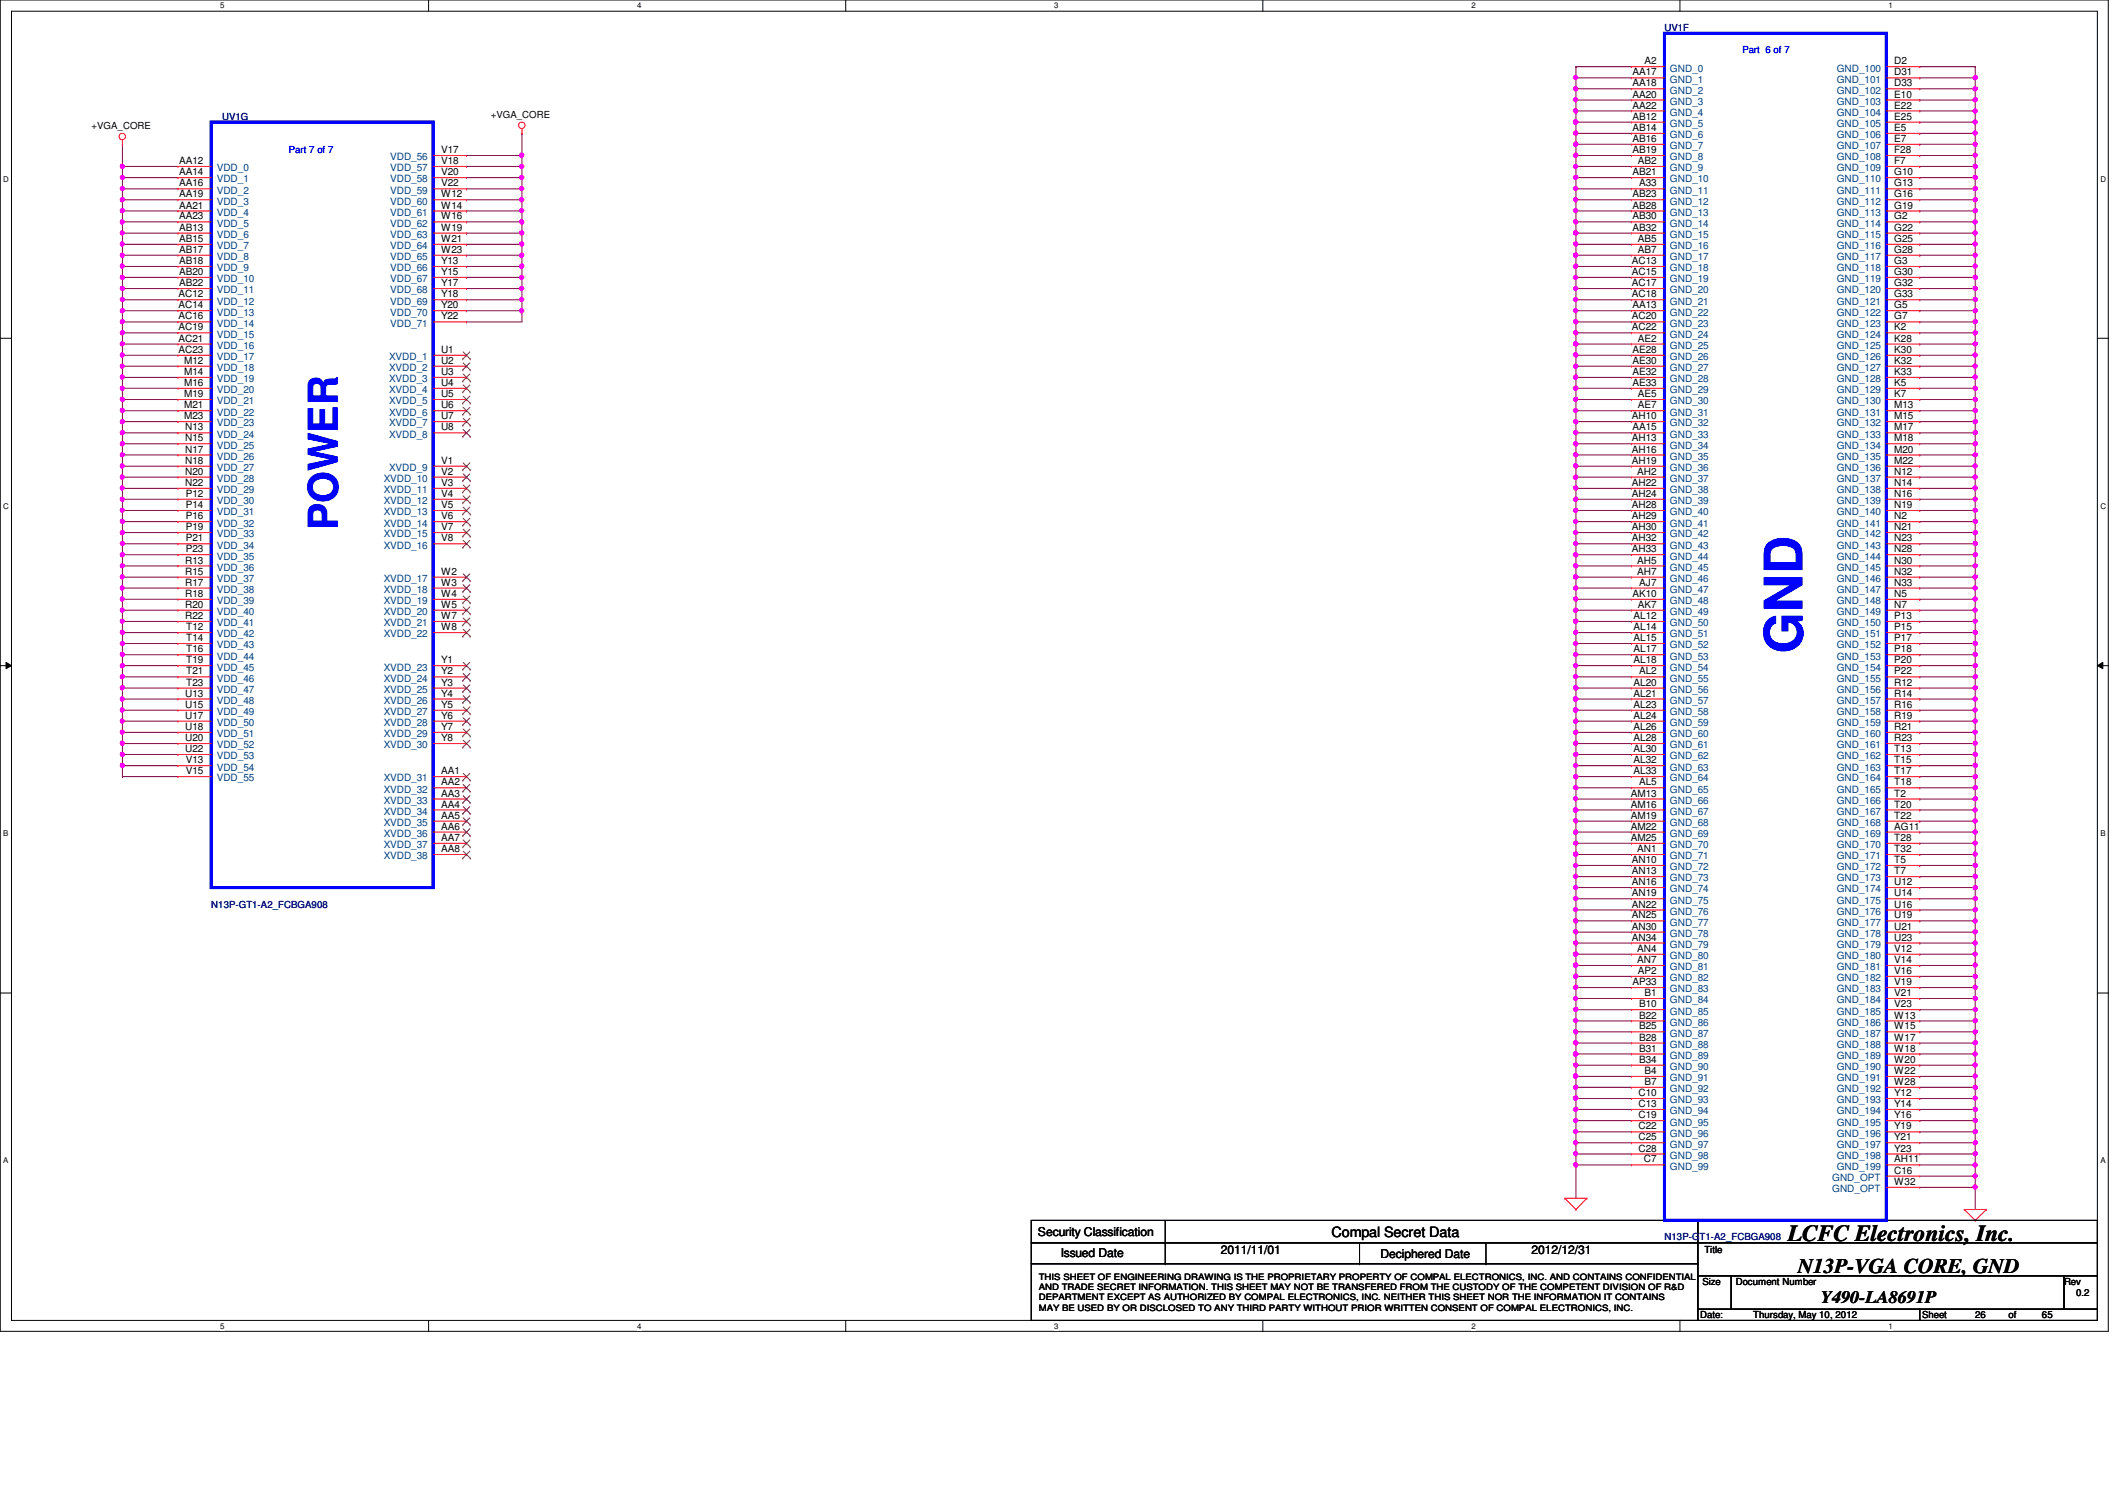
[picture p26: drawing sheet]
<svg xmlns="http://www.w3.org/2000/svg" width="297mm" height="210mm" viewBox="0 0 297 210" stroke-linecap="round" stroke-linejoin="round" font-family="sans-serif">
<defs><g id="words">
<text font-size="7.4" fill="#00f" x="251.7" y="91.3" transform="rotate(-90 251.7 91.3)">GND</text>
<text font-size="5.7" fill="#00f" x="47.2" y="74.1" transform="rotate(-90 47.2 74.1)">POWER</text>
<text font-size="3.2" x="249.7" y="173.3">LCFC Electronics, Inc.</text>
<text font-size="2.9" x="251.1" y="177.7">N13P-VGA CORE, GND</text>
<text font-size="2.5" x="254.3" y="181.9">Y490-LA8691P</text>
<text font-size="2" x="186" y="172.7">Compal Secret Data</text>
<g font-size="1.7">
<text x="144.9" y="172.6">Security Classification</text>
<text x="148.2" y="175.6">Issued Date</text>
<text x="170.5" y="175.1">2011/11/01</text>
<text x="192.8" y="175.7">Deciphered Date</text>
<text x="213.9" y="175.1">2012/12/31</text>
</g>
<g font-size="1.4" fill="#000080">
<text x="232.4" y="4.4">UV1F</text>
<text x="31" y="16.7">UV1G</text>
<text x="29.5" y="126.7">N13P-GT1-A2_FCBGA908</text>
<text x="232.4" y="173.2">N13P-GT1-A2_FCBGA908</text>
</g>
<g font-size="1.4">
<text x="228" y="10.5">AA17</text>
<text x="229.7" y="9">A2</text>
<text x="264.5" y="9">D2</text>
<text x="264.5" y="10.5">D31</text>
<text x="12.8" y="18">+VGA_CORE</text>
<text x="68.5" y="16.4">+VGA_CORE</text>
<text x="228" y="12.1">AA18</text>
<text x="228" y="13.6">AA20</text>
<text x="228" y="15.2">AA22</text>
<text x="228" y="16.7">AB12</text>
<text x="264.5" y="12.1">D33</text>
<text x="264.5" y="13.6">E10</text>
<text x="264.5" y="15.2">E22</text>
<text x="264.5" y="16.7">E25</text>
<text x="25" y="22.9">AA12</text>
<text x="61.6" y="21.4">V17</text>
<text x="61.6" y="22.9">V18</text>
<text x="228" y="18.3">AB14</text>
<text x="228" y="19.8">AB16</text>
<text x="228" y="21.4">AB19</text>
<text x="228.7" y="22.9">AB2</text>
<text x="264.5" y="18.3">E5</text>
<text x="264.5" y="19.8">E7</text>
<text x="264.5" y="21.4">F28</text>
<text x="264.5" y="22.9">F7</text>
<text x="25" y="24.5">AA14</text>
<text x="25" y="26">AA16</text>
<text x="25" y="27.6">AA19</text>
<text x="25" y="29.1">AA21</text>
<text x="61.6" y="24.5">V20</text>
<text x="61.6" y="26">V22</text>
<text x="61.6" y="27.6">W12</text>
<text x="61.6" y="29.1">W14</text>
<text x="228" y="24.5">AB21</text>
<text x="228" y="27.6">AB23</text>
<text x="228" y="29.1">AB28</text>
<text x="228.9" y="26">A33</text>
<text x="264.5" y="24.5">G10</text>
<text x="264.5" y="26">G13</text>
<text x="264.5" y="27.6">G16</text>
<text x="264.5" y="29.1">G19</text>
<text x="25" y="30.6">AA23</text>
<text x="25" y="32.2">AB13</text>
<text x="25" y="33.8">AB15</text>
<text x="25" y="35.3">AB17</text>
<text x="61.6" y="30.6">W16</text>
<text x="61.6" y="32.2">W19</text>
<text x="61.6" y="33.8">W21</text>
<text x="61.6" y="35.3">W23</text>
<text x="228" y="30.6">AB30</text>
<text x="228" y="32.2">AB32</text>
<text x="228.7" y="33.8">AB5</text>
<text x="228.7" y="35.3">AB7</text>
<text x="264.5" y="30.6">G2</text>
<text x="264.5" y="32.2">G22</text>
<text x="264.5" y="33.8">G25</text>
<text x="264.5" y="35.3">G28</text>
<text x="24.9" y="41.5">AC12</text>
<text x="25" y="36.9">AB18</text>
<text x="25" y="38.4">AB20</text>
<text x="25" y="40">AB22</text>
<text x="61.6" y="36.9">Y13</text>
<text x="61.6" y="38.4">Y15</text>
<text x="61.6" y="40">Y17</text>
<text x="61.6" y="41.5">Y18</text>
<text x="227.9" y="36.9">AC13</text>
<text x="227.9" y="38.4">AC15</text>
<text x="227.9" y="40">AC17</text>
<text x="227.9" y="41.5">AC18</text>
<text x="264.5" y="36.9">G3</text>
<text x="264.5" y="38.4">G30</text>
<text x="264.5" y="40">G32</text>
<text x="264.5" y="41.5">G33</text>
<text x="24.9" y="43.1">AC14</text>
<text x="24.9" y="44.6">AC16</text>
<text x="24.9" y="46.1">AC19</text>
<text x="24.9" y="47.7">AC21</text>
<text x="61.6" y="43.1">Y20</text>
<text x="61.6" y="44.6">Y22</text>
<text x="227.9" y="44.6">AC20</text>
<text x="227.9" y="46.1">AC22</text>
<text x="228" y="43.1">AA13</text>
<text x="228.7" y="47.7">AE2</text>
<text x="264.5" y="43.1">G5</text>
<text x="264.5" y="44.6">G7</text>
<text x="264.5" y="46.1">K2</text>
<text x="264.5" y="47.7">K28</text>
<text x="24.9" y="49.3">AC23</text>
<text x="25.7" y="50.8">M12</text>
<text x="25.7" y="52.4">M14</text>
<text x="25.7" y="53.9">M16</text>
<text x="61.6" y="49.3">U1</text>
<text x="61.6" y="50.8">U2</text>
<text x="61.6" y="52.4">U3</text>
<text x="61.6" y="53.9">U4</text>
<text x="228" y="49.3">AE28</text>
<text x="228" y="50.8">AE30</text>
<text x="228" y="52.4">AE32</text>
<text x="228" y="53.9">AE33</text>
<text x="264.5" y="49.3">K30</text>
<text x="264.5" y="50.8">K32</text>
<text x="264.5" y="52.4">K33</text>
<text x="264.5" y="53.9">K5</text>
<text x="25.7" y="55.5">M19</text>
<text x="25.7" y="57">M21</text>
<text x="25.7" y="58.5">M23</text>
<text x="61.6" y="55.5">U5</text>
<text x="61.6" y="57">U6</text>
<text x="61.6" y="58.5">U7</text>
<text x="227.9" y="58.5">AH10</text>
<text x="228.7" y="55.5">AE5</text>
<text x="228.7" y="57">AE7</text>
<text x="264.5" y="55.5">K7</text>
<text x="264.5" y="57">M13</text>
<text x="264.5" y="58.5">M15</text>
<text x="25.9" y="60.1">N13</text>
<text x="25.9" y="61.6">N15</text>
<text x="25.9" y="63.2">N17</text>
<text x="25.9" y="64.8">N18</text>
<text x="61.6" y="60.1">U8</text>
<text x="61.6" y="64.8">V1</text>
<text x="227.9" y="61.6">AH13</text>
<text x="227.9" y="63.2">AH16</text>
<text x="227.9" y="64.8">AH19</text>
<text x="228" y="60.1">AA15</text>
<text x="264.5" y="60.1">M17</text>
<text x="264.5" y="61.6">M18</text>
<text x="264.5" y="63.2">M20</text>
<text x="264.5" y="64.8">M22</text>
<text x="25.9" y="66.3">N20</text>
<text x="25.9" y="67.9">N22</text>
<text x="25.9" y="69.4">P12</text>
<text x="25.9" y="71">P14</text>
<text x="61.6" y="66.3">V2</text>
<text x="61.6" y="67.9">V3</text>
<text x="61.6" y="69.4">V4</text>
<text x="61.6" y="71">V5</text>
<text x="227.9" y="67.9">AH22</text>
<text x="227.9" y="69.4">AH24</text>
<text x="227.9" y="71">AH28</text>
<text x="228.6" y="66.3">AH2</text>
<text x="264.5" y="66.3">N12</text>
<text x="264.5" y="67.9">N14</text>
<text x="264.5" y="69.4">N16</text>
<text x="264.5" y="71">N19</text>
<text x="25.9" y="72.5">P16</text>
<text x="25.9" y="74">P19</text>
<text x="25.9" y="75.6">P21</text>
<text x="25.9" y="77.1">P23</text>
<text x="61.6" y="72.5">V6</text>
<text x="61.6" y="74">V7</text>
<text x="61.6" y="75.6">V8</text>
<text x="227.9" y="72.5">AH29</text>
<text x="227.9" y="74">AH30</text>
<text x="227.9" y="75.6">AH32</text>
<text x="227.9" y="77.1">AH33</text>
<text x="264.5" y="72.5">N2</text>
<text x="264.5" y="74">N21</text>
<text x="264.5" y="75.6">N23</text>
<text x="264.5" y="77.1">N28</text>
<text x="25.9" y="78.7">R13</text>
<text x="25.9" y="80.3">R15</text>
<text x="25.9" y="81.8">R17</text>
<text x="25.9" y="83.4">R18</text>
<text x="61.6" y="80.3">W2</text>
<text x="61.6" y="81.8">W3</text>
<text x="61.6" y="83.4">W4</text>
<text x="228" y="83.4">AK10</text>
<text x="228.6" y="78.7">AH5</text>
<text x="228.6" y="80.3">AH7</text>
<text x="228.9" y="81.8">AJ7</text>
<text x="264.5" y="78.7">N30</text>
<text x="264.5" y="80.3">N32</text>
<text x="264.5" y="81.8">N33</text>
<text x="264.5" y="83.4">N5</text>
<text x="25.9" y="84.9">R20</text>
<text x="25.9" y="86.4">R22</text>
<text x="26" y="88">T12</text>
<text x="26" y="89.5">T14</text>
<text x="61.6" y="84.9">W5</text>
<text x="61.6" y="86.4">W7</text>
<text x="61.6" y="88">W8</text>
<text x="228.1" y="86.4">AL12</text>
<text x="228.1" y="88">AL14</text>
<text x="228.1" y="89.5">AL15</text>
<text x="228.7" y="84.9">AK7</text>
<text x="264.5" y="84.9">N7</text>
<text x="264.5" y="86.4">P13</text>
<text x="264.5" y="88">P15</text>
<text x="264.5" y="89.5">P17</text>
<text x="26" y="91.1">T16</text>
<text x="26" y="92.6">T19</text>
<text x="26" y="94.2">T21</text>
<text x="26" y="95.8">T23</text>
<text x="61.6" y="92.6">Y1</text>
<text x="61.6" y="94.2">Y2</text>
<text x="61.6" y="95.8">Y3</text>
<text x="228.1" y="91.1">AL17</text>
<text x="228.1" y="92.6">AL18</text>
<text x="228.1" y="95.8">AL20</text>
<text x="228.9" y="94.2">AL2</text>
<text x="264.5" y="91.1">P18</text>
<text x="264.5" y="92.6">P20</text>
<text x="264.5" y="94.2">P22</text>
<text x="264.5" y="95.8">R12</text>
<text x="25.9" y="97.3">U13</text>
<text x="25.9" y="98.8">U15</text>
<text x="25.9" y="100.4">U17</text>
<text x="25.9" y="101.9">U18</text>
<text x="61.6" y="97.3">Y4</text>
<text x="61.6" y="98.8">Y5</text>
<text x="61.6" y="100.4">Y6</text>
<text x="61.6" y="101.9">Y7</text>
<text x="228.1" y="97.3">AL21</text>
<text x="228.1" y="98.8">AL23</text>
<text x="228.1" y="100.4">AL24</text>
<text x="228.1" y="101.9">AL26</text>
<text x="264.5" y="97.3">R14</text>
<text x="264.5" y="98.8">R16</text>
<text x="264.5" y="100.4">R19</text>
<text x="264.5" y="101.9">R21</text>
<text x="25.9" y="103.5">U20</text>
<text x="25.9" y="105">U22</text>
<text x="25.9" y="106.6">V13</text>
<text x="61.6" y="103.5">Y8</text>
<text x="228.1" y="103.5">AL28</text>
<text x="228.1" y="105">AL30</text>
<text x="228.1" y="106.6">AL32</text>
<text x="264.5" y="103.5">R23</text>
<text x="264.5" y="105">T13</text>
<text x="264.5" y="106.6">T15</text>
<text x="25.9" y="108.1">V15</text>
<text x="61.6" y="108.1">AA1</text>
<text x="61.6" y="109.7">AA2</text>
<text x="61.6" y="111.3">AA3</text>
<text x="61.6" y="112.8">AA4</text>
<text x="227.7" y="111.3">AM13</text>
<text x="227.7" y="112.8">AM16</text>
<text x="228.1" y="108.1">AL33</text>
<text x="228.9" y="109.7">AL5</text>
<text x="264.5" y="108.1">T17</text>
<text x="264.5" y="109.7">T18</text>
<text x="264.5" y="111.3">T2</text>
<text x="264.5" y="112.8">T20</text>
<text x="61.6" y="114.3">AA5</text>
<text x="61.6" y="115.9">AA6</text>
<text x="61.6" y="117.4">AA7</text>
<text x="61.6" y="119">AA8</text>
<text x="227.7" y="114.3">AM19</text>
<text x="227.7" y="115.9">AM22</text>
<text x="227.7" y="117.4">AM25</text>
<text x="228.6" y="119">AN1</text>
<text x="264.5" y="114.3">T22</text>
<text x="264.5" y="115.9">AG11</text>
<text x="264.5" y="117.4">T28</text>
<text x="264.5" y="119">T32</text>
<text x="227.9" y="120.5">AN10</text>
<text x="227.9" y="122.1">AN13</text>
<text x="227.9" y="123.6">AN16</text>
<text x="227.9" y="125.2">AN19</text>
<text x="264.5" y="120.5">T5</text>
<text x="264.5" y="122.1">T7</text>
<text x="264.5" y="123.6">U12</text>
<text x="264.5" y="125.2">U14</text>
<text x="227.9" y="126.7">AN22</text>
<text x="227.9" y="128.3">AN25</text>
<text x="227.9" y="129.8">AN30</text>
<text x="227.9" y="131.4">AN34</text>
<text x="264.5" y="126.7">U16</text>
<text x="264.5" y="128.3">U19</text>
<text x="264.5" y="129.8">U21</text>
<text x="264.5" y="131.4">U23</text>
<text x="228" y="137.6">AP33</text>
<text x="228.6" y="132.9">AN4</text>
<text x="228.6" y="134.5">AN7</text>
<text x="228.7" y="136">AP2</text>
<text x="264.5" y="132.9">V12</text>
<text x="264.5" y="134.5">V14</text>
<text x="264.5" y="136">V16</text>
<text x="264.5" y="137.6">V19</text>
<text x="228.9" y="140.7">B10</text>
<text x="228.9" y="142.2">B22</text>
<text x="228.9" y="143.8">B25</text>
<text x="229.7" y="139.1">B1</text>
<text x="264.5" y="139.1">V21</text>
<text x="264.5" y="140.7">V23</text>
<text x="264.5" y="142.2">W13</text>
<text x="264.5" y="143.8">W15</text>
<text x="228.9" y="145.3">B28</text>
<text x="228.9" y="146.9">B31</text>
<text x="228.9" y="148.4">B34</text>
<text x="229.7" y="150">B4</text>
<text x="264.5" y="145.3">W17</text>
<text x="264.5" y="146.9">W18</text>
<text x="264.5" y="148.4">W20</text>
<text x="264.5" y="150">W22</text>
<text x="228.8" y="153.1">C10</text>
<text x="228.8" y="154.6">C13</text>
<text x="229.7" y="151.5">B7</text>
<text x="264.5" y="151.5">W28</text>
<text x="264.5" y="153.1">Y12</text>
<text x="264.5" y="154.6">Y14</text>
<text x="228.8" y="156.2">C19</text>
<text x="228.8" y="157.7">C22</text>
<text x="228.8" y="159.3">C25</text>
<text x="228.8" y="160.8">C28</text>
<text x="264.5" y="156.2">Y16</text>
<text x="264.5" y="157.7">Y19</text>
<text x="264.5" y="159.3">Y21</text>
<text x="264.5" y="160.8">Y23</text>
<text x="229.6" y="162.3">C7</text>
<text x="264.5" y="162.3">AH11</text>
<text x="264.5" y="163.9">C16</text>
<text x="264.5" y="165.5">W32</text>
<text x="237.7" y="179.4">Size</text>
<text x="238" y="174.9">Title</text>
<text x="242.4" y="179.4">Document Number</text>
<text x="288.2" y="179.4">Rev</text>
<text x="237.4" y="184.1">Date:</text>
<text x="244.9" y="184.1">Thursday, May 10, 2012</text>
<text x="268.4" y="184.1">Sheet</text>
<text x="275.8" y="184.1">26</text>
<text x="280.5" y="184.1">of</text>
<text x="285.2" y="184.1">65</text>
<text x="289.9" y="181">0.2</text>
</g>
<g font-size="1.4" fill="#004080">
<text x="233.2" y="10">GND_0</text>
<text x="233.2" y="11.6">GND_1</text>
<text x="256.5" y="10">GND_100</text>
<text x="256.5" y="11.6">GND_101</text>
<text x="233.2" y="13.1">GND_2</text>
<text x="233.2" y="14.6">GND_3</text>
<text x="233.2" y="16.2">GND_4</text>
<text x="233.2" y="17.7">GND_5</text>
<text x="256.5" y="13.1">GND_102</text>
<text x="256.5" y="14.6">GND_103</text>
<text x="256.5" y="16.2">GND_104</text>
<text x="256.5" y="17.7">GND_105</text>
<text x="30.3" y="23.9">VDD_0</text>
<text x="54.5" y="22.4">VDD_56</text>
<text x="54.5" y="23.9">VDD_57</text>
<text x="233.2" y="19.3">GND_6</text>
<text x="233.2" y="20.8">GND_7</text>
<text x="233.2" y="22.4">GND_8</text>
<text x="233.2" y="23.9">GND_9</text>
<text x="256.5" y="19.3">GND_106</text>
<text x="256.5" y="20.8">GND_107</text>
<text x="256.5" y="22.4">GND_108</text>
<text x="256.5" y="23.9">GND_109</text>
<text x="30.3" y="25.5">VDD_1</text>
<text x="30.3" y="27.1">VDD_2</text>
<text x="30.3" y="28.6">VDD_3</text>
<text x="54.5" y="25.5">VDD_58</text>
<text x="54.5" y="27.1">VDD_59</text>
<text x="54.5" y="28.6">VDD_60</text>
<text x="233.2" y="25.5">GND_10</text>
<text x="233.2" y="27.1">GND_11</text>
<text x="233.2" y="28.6">GND_12</text>
<text x="256.5" y="25.5">GND_110</text>
<text x="256.5" y="27.1">GND_111</text>
<text x="256.5" y="28.6">GND_112</text>
<text x="30.3" y="30.1">VDD_4</text>
<text x="30.3" y="31.7">VDD_5</text>
<text x="30.3" y="33.2">VDD_6</text>
<text x="30.3" y="34.8">VDD_7</text>
<text x="54.5" y="30.1">VDD_61</text>
<text x="54.5" y="31.7">VDD_62</text>
<text x="54.5" y="33.2">VDD_63</text>
<text x="54.5" y="34.8">VDD_64</text>
<text x="233.2" y="30.1">GND_13</text>
<text x="233.2" y="31.7">GND_14</text>
<text x="233.2" y="33.2">GND_15</text>
<text x="233.2" y="34.8">GND_16</text>
<text x="256.5" y="30.1">GND_113</text>
<text x="256.5" y="31.7">GND_114</text>
<text x="256.5" y="33.2">GND_115</text>
<text x="256.5" y="34.8">GND_116</text>
<text x="30.3" y="36.3">VDD_8</text>
<text x="30.3" y="37.9">VDD_9</text>
<text x="30.3" y="39.4">VDD_10</text>
<text x="30.3" y="41">VDD_11</text>
<text x="54.5" y="36.3">VDD_65</text>
<text x="54.5" y="37.9">VDD_66</text>
<text x="54.5" y="39.4">VDD_67</text>
<text x="54.5" y="41">VDD_68</text>
<text x="233.2" y="36.3">GND_17</text>
<text x="233.2" y="37.9">GND_18</text>
<text x="233.2" y="39.4">GND_19</text>
<text x="233.2" y="41">GND_20</text>
<text x="256.5" y="36.3">GND_117</text>
<text x="256.5" y="37.9">GND_118</text>
<text x="256.5" y="39.4">GND_119</text>
<text x="256.5" y="41">GND_120</text>
<text x="30.3" y="42.5">VDD_12</text>
<text x="30.3" y="44.1">VDD_13</text>
<text x="30.3" y="45.6">VDD_14</text>
<text x="30.3" y="47.2">VDD_15</text>
<text x="54.5" y="42.5">VDD_69</text>
<text x="54.5" y="44.1">VDD_70</text>
<text x="54.5" y="45.6">VDD_71</text>
<text x="233.2" y="42.5">GND_21</text>
<text x="233.2" y="44.1">GND_22</text>
<text x="233.2" y="45.6">GND_23</text>
<text x="233.2" y="47.2">GND_24</text>
<text x="256.5" y="42.5">GND_121</text>
<text x="256.5" y="44.1">GND_122</text>
<text x="256.5" y="45.6">GND_123</text>
<text x="256.5" y="47.2">GND_124</text>
<text x="30.3" y="48.7">VDD_16</text>
<text x="30.3" y="50.3">VDD_17</text>
<text x="30.3" y="51.8">VDD_18</text>
<text x="30.3" y="53.4">VDD_19</text>
<text x="54.4" y="50.3">XVDD_1</text>
<text x="54.4" y="51.8">XVDD_2</text>
<text x="54.4" y="53.4">XVDD_3</text>
<text x="233.2" y="48.7">GND_25</text>
<text x="233.2" y="50.3">GND_26</text>
<text x="233.2" y="51.8">GND_27</text>
<text x="233.2" y="53.4">GND_28</text>
<text x="256.5" y="48.7">GND_125</text>
<text x="256.5" y="50.3">GND_126</text>
<text x="256.5" y="51.8">GND_127</text>
<text x="256.5" y="53.4">GND_128</text>
<text x="30.3" y="54.9">VDD_20</text>
<text x="30.3" y="56.5">VDD_21</text>
<text x="30.3" y="58">VDD_22</text>
<text x="30.3" y="59.6">VDD_23</text>
<text x="54.4" y="54.9">XVDD_4</text>
<text x="54.4" y="56.5">XVDD_5</text>
<text x="54.4" y="58">XVDD_6</text>
<text x="54.4" y="59.6">XVDD_7</text>
<text x="233.2" y="54.9">GND_29</text>
<text x="233.2" y="56.5">GND_30</text>
<text x="233.2" y="58">GND_31</text>
<text x="233.2" y="59.6">GND_32</text>
<text x="256.5" y="54.9">GND_129</text>
<text x="256.5" y="56.5">GND_130</text>
<text x="256.5" y="58">GND_131</text>
<text x="256.5" y="59.6">GND_132</text>
<text x="30.3" y="61.1">VDD_24</text>
<text x="30.3" y="62.7">VDD_25</text>
<text x="30.3" y="64.2">VDD_26</text>
<text x="30.3" y="65.8">VDD_27</text>
<text x="54.4" y="61.1">XVDD_8</text>
<text x="54.4" y="65.8">XVDD_9</text>
<text x="233.2" y="61.1">GND_33</text>
<text x="233.2" y="62.7">GND_34</text>
<text x="233.2" y="64.2">GND_35</text>
<text x="233.2" y="65.8">GND_36</text>
<text x="256.5" y="61.1">GND_133</text>
<text x="256.5" y="62.7">GND_134</text>
<text x="256.5" y="64.2">GND_135</text>
<text x="256.5" y="65.8">GND_136</text>
<text x="30.3" y="67.3">VDD_28</text>
<text x="30.3" y="68.9">VDD_29</text>
<text x="30.3" y="70.4">VDD_30</text>
<text x="30.3" y="72">VDD_31</text>
<text x="53.6" y="67.3">XVDD_10</text>
<text x="53.6" y="68.9">XVDD_11</text>
<text x="53.6" y="70.4">XVDD_12</text>
<text x="53.6" y="72">XVDD_13</text>
<text x="233.2" y="67.3">GND_37</text>
<text x="233.2" y="68.9">GND_38</text>
<text x="233.2" y="70.4">GND_39</text>
<text x="233.2" y="72">GND_40</text>
<text x="256.5" y="67.3">GND_137</text>
<text x="256.5" y="68.9">GND_138</text>
<text x="256.5" y="70.4">GND_139</text>
<text x="256.5" y="72">GND_140</text>
<text x="30.3" y="73.5">VDD_32</text>
<text x="30.3" y="75.1">VDD_33</text>
<text x="30.3" y="76.6">VDD_34</text>
<text x="53.6" y="73.5">XVDD_14</text>
<text x="53.6" y="75.1">XVDD_15</text>
<text x="53.6" y="76.6">XVDD_16</text>
<text x="233.2" y="73.5">GND_41</text>
<text x="233.2" y="75.1">GND_42</text>
<text x="233.2" y="76.6">GND_43</text>
<text x="256.5" y="73.5">GND_141</text>
<text x="256.5" y="75.1">GND_142</text>
<text x="256.5" y="76.6">GND_143</text>
<text x="30.3" y="78.1">VDD_35</text>
<text x="30.3" y="79.7">VDD_36</text>
<text x="30.3" y="81.3">VDD_37</text>
<text x="30.3" y="82.8">VDD_38</text>
<text x="53.6" y="81.3">XVDD_17</text>
<text x="53.6" y="82.8">XVDD_18</text>
<text x="233.2" y="78.1">GND_44</text>
<text x="233.2" y="79.7">GND_45</text>
<text x="233.2" y="81.3">GND_46</text>
<text x="233.2" y="82.8">GND_47</text>
<text x="256.5" y="78.1">GND_144</text>
<text x="256.5" y="79.7">GND_145</text>
<text x="256.5" y="81.3">GND_146</text>
<text x="256.5" y="82.8">GND_147</text>
<text x="30.3" y="84.4">VDD_39</text>
<text x="30.3" y="85.9">VDD_40</text>
<text x="30.3" y="87.5">VDD_41</text>
<text x="30.3" y="89">VDD_42</text>
<text x="53.6" y="84.4">XVDD_19</text>
<text x="53.6" y="85.9">XVDD_20</text>
<text x="53.6" y="87.5">XVDD_21</text>
<text x="53.6" y="89">XVDD_22</text>
<text x="233.2" y="84.4">GND_48</text>
<text x="233.2" y="85.9">GND_49</text>
<text x="233.2" y="87.5">GND_50</text>
<text x="233.2" y="89">GND_51</text>
<text x="256.5" y="84.4">GND_148</text>
<text x="256.5" y="85.9">GND_149</text>
<text x="256.5" y="87.5">GND_150</text>
<text x="256.5" y="89">GND_151</text>
<text x="30.3" y="90.6">VDD_43</text>
<text x="30.3" y="92.1">VDD_44</text>
<text x="30.3" y="93.6">VDD_45</text>
<text x="30.3" y="95.2">VDD_46</text>
<text x="53.6" y="93.6">XVDD_23</text>
<text x="53.6" y="95.2">XVDD_24</text>
<text x="233.2" y="90.6">GND_52</text>
<text x="233.2" y="92.1">GND_53</text>
<text x="233.2" y="93.6">GND_54</text>
<text x="233.2" y="95.2">GND_55</text>
<text x="256.5" y="90.6">GND_152</text>
<text x="256.5" y="92.1">GND_153</text>
<text x="256.5" y="93.6">GND_154</text>
<text x="256.5" y="95.2">GND_155</text>
<text x="30.3" y="96.8">VDD_47</text>
<text x="30.3" y="98.3">VDD_48</text>
<text x="30.3" y="99.9">VDD_49</text>
<text x="30.3" y="101.4">VDD_50</text>
<text x="53.6" y="96.8">XVDD_25</text>
<text x="53.6" y="98.3">XVDD_26</text>
<text x="53.6" y="99.9">XVDD_27</text>
<text x="53.6" y="101.4">XVDD_28</text>
<text x="233.2" y="96.8">GND_56</text>
<text x="233.2" y="98.3">GND_57</text>
<text x="233.2" y="99.9">GND_58</text>
<text x="233.2" y="101.4">GND_59</text>
<text x="256.5" y="96.8">GND_156</text>
<text x="256.5" y="98.3">GND_157</text>
<text x="256.5" y="99.9">GND_158</text>
<text x="256.5" y="101.4">GND_159</text>
<text x="30.3" y="103">VDD_51</text>
<text x="30.3" y="104.5">VDD_52</text>
<text x="30.3" y="106">VDD_53</text>
<text x="30.3" y="107.6">VDD_54</text>
<text x="53.6" y="103">XVDD_29</text>
<text x="53.6" y="104.5">XVDD_30</text>
<text x="233.2" y="103">GND_60</text>
<text x="233.2" y="104.5">GND_61</text>
<text x="233.2" y="106">GND_62</text>
<text x="233.2" y="107.6">GND_63</text>
<text x="256.5" y="103">GND_160</text>
<text x="256.5" y="104.5">GND_161</text>
<text x="256.5" y="106">GND_162</text>
<text x="256.5" y="107.6">GND_163</text>
<text x="30.3" y="109.1">VDD_55</text>
<text x="53.6" y="109.1">XVDD_31</text>
<text x="53.6" y="110.7">XVDD_32</text>
<text x="53.6" y="112.3">XVDD_33</text>
<text x="53.6" y="113.8">XVDD_34</text>
<text x="233.2" y="109.1">GND_64</text>
<text x="233.2" y="110.7">GND_65</text>
<text x="233.2" y="112.3">GND_66</text>
<text x="233.2" y="113.8">GND_67</text>
<text x="256.5" y="109.1">GND_164</text>
<text x="256.5" y="110.7">GND_165</text>
<text x="256.5" y="112.3">GND_166</text>
<text x="256.5" y="113.8">GND_167</text>
<text x="53.6" y="115.4">XVDD_35</text>
<text x="53.6" y="116.9">XVDD_36</text>
<text x="53.6" y="118.4">XVDD_37</text>
<text x="233.2" y="115.4">GND_68</text>
<text x="233.2" y="116.9">GND_69</text>
<text x="233.2" y="118.4">GND_70</text>
<text x="256.5" y="115.4">GND_168</text>
<text x="256.5" y="116.9">GND_169</text>
<text x="256.5" y="118.4">GND_170</text>
<text x="53.6" y="120">XVDD_38</text>
<text x="233.2" y="120">GND_71</text>
<text x="233.2" y="121.5">GND_72</text>
<text x="233.2" y="123.1">GND_73</text>
<text x="233.2" y="124.6">GND_74</text>
<text x="256.5" y="120">GND_171</text>
<text x="256.5" y="121.5">GND_172</text>
<text x="256.5" y="123.1">GND_173</text>
<text x="256.5" y="124.6">GND_174</text>
<text x="233.2" y="126.2">GND_75</text>
<text x="233.2" y="127.8">GND_76</text>
<text x="233.2" y="129.3">GND_77</text>
<text x="233.2" y="130.9">GND_78</text>
<text x="256.5" y="126.2">GND_175</text>
<text x="256.5" y="127.8">GND_176</text>
<text x="256.5" y="129.3">GND_177</text>
<text x="256.5" y="130.9">GND_178</text>
<text x="233.2" y="132.4">GND_79</text>
<text x="233.2" y="133.9">GND_80</text>
<text x="233.2" y="135.5">GND_81</text>
<text x="233.2" y="137">GND_82</text>
<text x="256.5" y="132.4">GND_179</text>
<text x="256.5" y="133.9">GND_180</text>
<text x="256.5" y="135.5">GND_181</text>
<text x="256.5" y="137">GND_182</text>
<text x="233.2" y="138.6">GND_83</text>
<text x="233.2" y="140.1">GND_84</text>
<text x="233.2" y="141.7">GND_85</text>
<text x="233.2" y="143.3">GND_86</text>
<text x="256.5" y="138.6">GND_183</text>
<text x="256.5" y="140.1">GND_184</text>
<text x="256.5" y="141.7">GND_185</text>
<text x="256.5" y="143.3">GND_186</text>
<text x="233.2" y="144.8">GND_87</text>
<text x="233.2" y="146.3">GND_88</text>
<text x="233.2" y="147.9">GND_89</text>
<text x="233.2" y="149.4">GND_90</text>
<text x="256.5" y="144.8">GND_187</text>
<text x="256.5" y="146.3">GND_188</text>
<text x="256.5" y="147.9">GND_189</text>
<text x="256.5" y="149.4">GND_190</text>
<text x="233.2" y="151">GND_91</text>
<text x="233.2" y="152.5">GND_92</text>
<text x="233.2" y="154.1">GND_93</text>
<text x="233.2" y="155.6">GND_94</text>
<text x="256.5" y="151">GND_191</text>
<text x="256.5" y="152.5">GND_192</text>
<text x="256.5" y="154.1">GND_193</text>
<text x="256.5" y="155.6">GND_194</text>
<text x="233.2" y="157.2">GND_95</text>
<text x="233.2" y="158.7">GND_96</text>
<text x="233.2" y="160.3">GND_97</text>
<text x="233.2" y="161.8">GND_98</text>
<text x="256.5" y="157.2">GND_195</text>
<text x="256.5" y="158.7">GND_196</text>
<text x="256.5" y="160.3">GND_197</text>
<text x="256.5" y="161.8">GND_198</text>
<text x="233.2" y="163.4">GND_99</text>
<text x="255.9" y="164.9">GND_OPT</text>
<text x="255.9" y="166.5">GND_OPT</text>
<text x="256.5" y="163.4">GND_199</text>
</g>
<g font-size="1.4" fill="#00f">
<text x="243.3" y="7.5">Part 6 of 7</text>
<text x="40.3" y="21.4">Part 7 of 7</text>
</g>
<g font-size="1.2">
<text x="145.1" y="178.7">THIS SHEET OF ENGINEERING DRAWING IS THE PROPRIETARY PROPERTY OF COMPAL ELECTRONICS, INC. AND CONTAINS CONFIDENTIAL</text>
<text x="145.1" y="183">MAY BE USED BY OR DISCLOSED TO ANY THIRD PARTY WITHOUT PRIOR WRITTEN CONSENT OF COMPAL ELECTRONICS, INC.</text>
<text x="145.1" y="181.6">DEPARTMENT EXCEPT AS AUTHORIZED BY COMPAL ELECTRONICS, INC. NEITHER THIS SHEET NOR THE INFORMATION IT CONTAINS</text>
<text x="145.1" y="180.2">AND TRADE SECRET INFORMATION. THIS SHEET MAY NOT BE TRANSFERED FROM THE CUSTODY OF THE COMPETENT DIVISION OF R&amp;D</text>
</g>
<g font-size="1.1">
<text x="30.7" y="1.2">5</text>
<text x="89" y="1.2">4</text>
<text x="147.2" y="1.2">3</text>
<text x="205.5" y="1.2">2</text>
<text x="263.7" y="1.2">1</text>
<text x=".5" y="25.4">D</text>
<text x="293.3" y="25.4">D</text>
<text x=".5" y="71">C</text>
<text x="293.3" y="71">C</text>
<text x=".5" y="116.8">B</text>
<text x="293.3" y="116.8">B</text>
<text x=".5" y="162.5">A</text>
<text x="293.3" y="162.5">A</text>
<text x="30.7" y="185.6">5</text>
<text x="89" y="185.6">4</text>
<text x="147.2" y="185.6">3</text>
<text x="205.5" y="185.6">2</text>
<text x="263.7" y="185.6">1</text>
</g>
</g></defs>
<path d="M0 0h294.4v185.9h-294.4zM1.6 1.6h291.3v182.8h-291.3z" fill="none" stroke="#000" stroke-width=".14"/>
<g fill="#fff">
<path d="M30.7 .2h.6v1.2h-.6z"/>
<path d="M30.7 184.6h.6v1.2h-.6z"/>
</g>
<path d="M59.9 0v1.6M59.9 184.4v1.6" fill="none" stroke="#000" stroke-width=".14"/>
<g fill="#fff">
<path d="M89 .2h.6v1.2h-.6z"/>
<path d="M89 184.6h.6v1.2h-.6z"/>
</g>
<path d="M118.1 0v1.6M118.1 184.4v1.6" fill="none" stroke="#000" stroke-width=".14"/>
<g fill="#fff">
<path d="M147.2 .2h.6v1.2h-.6z"/>
<path d="M147.2 184.6h.6v1.2h-.6z"/>
</g>
<path d="M176.4 0v1.6M176.4 184.4v1.6" fill="none" stroke="#000" stroke-width=".14"/>
<g fill="#fff">
<path d="M205.5 .2h.6v1.2h-.6z"/>
<path d="M205.5 184.6h.6v1.2h-.6z"/>
</g>
<path d="M234.6 0v1.6M234.6 184.4v1.6" fill="none" stroke="#000" stroke-width=".14"/>
<g fill="#fff">
<path d="M263.7 .2h.6v1.2h-.6z"/>
<path d="M263.7 184.6h.6v1.2h-.6z"/>
<path d="M.5 24.4h.7v1.2h-.7z"/>
<path d="M293.3 24.4h.8v1.2h-.8z"/>
<path d="M.5 70.1h.7v1.1h-.7z"/>
<path d="M293.3 70.1h.8v1.1h-.8z"/>
</g>
<path d="M0 47.2h1.6M292.9 47.2h1.6" fill="none" stroke="#000" stroke-width=".14"/>
<g fill="#fff">
<path d="M.5 115.8h.7v1.2h-.7z"/>
<path d="M293.3 115.8h.7v1.2h-.7z"/>
</g>
<path d="M0 93h1.6M.8 92.5l.8 .5-.8 .4zM292.9 93l.8-.5v.9zM292.9 93h1.6" fill="none" stroke="#000" stroke-width=".14"/>
<path d="M.8 92.5l.8 .5-.8 .4zM292.9 93l.8-.5v.9z" fill="#000"/>
<g fill="#fff">
<path d="M.5 161.5h.7v1.2h-.7z"/>
<path d="M293.3 161.5h.7v1.2h-.7z"/>
</g>
<path d="M0 138.7h1.6M292.9 138.7h1.6" fill="none" stroke="#000" stroke-width=".14"/>
<path d="M17.1 79h.1M17.1 79h7.7M17.1 82.1h.1M17.1 80.6h.1M17.1 82.1h7.7M17.1 80.6h7.7" fill="none" stroke="#800040" stroke-width=".14"/>
<circle cx="17.1" cy="79" r=".29" fill="#f0f"/>
<circle cx="17.1" cy="79" r=".29" fill="none" stroke="#f0f" stroke-width=".14"/>
<path d="M17.1 77.5h.1M17.1 77.5h7.7" fill="none" stroke="#800040" stroke-width=".14"/>
<circle cx="17.1" cy="77.5" r=".29" fill="#f0f"/>
<circle cx="17.1" cy="77.5" r=".29" fill="none" stroke="#f0f" stroke-width=".14"/>
<path d="M17.1 75.9h.1M17.1 74.4h.1M17.1 72.9h.1M17.1 75.9h7.7M17.1 74.4h7.7M17.1 72.9h7.7" fill="none" stroke="#800040" stroke-width=".14"/>
<circle cx="17.1" cy="72.8" r=".29" fill="#f0f"/>
<circle cx="17.1" cy="72.8" r=".29" fill="none" stroke="#f0f" stroke-width=".14"/>
<path d="M17.1 71.3h.1M17.1 69.7h.1M17.1 71.3h7.7M17.1 69.7h7.7" fill="none" stroke="#800040" stroke-width=".14"/>
<circle cx="17.1" cy="69.7" r=".29" fill="#f0f"/>
<circle cx="17.1" cy="69.7" r=".29" fill="none" stroke="#f0f" stroke-width=".14"/>
<path d="M17.1 68.2h.1M17.1 68.2h7.7" fill="none" stroke="#800040" stroke-width=".14"/>
<circle cx="17.1" cy="68.2" r=".29" fill="#f0f"/>
<circle cx="17.1" cy="68.2" r=".29" fill="none" stroke="#f0f" stroke-width=".14"/>
<path d="M17.1 66.6h.1M17.1 66.6h7.7" fill="none" stroke="#800040" stroke-width=".14"/>
<circle cx="17.1" cy="66.6" r=".29" fill="#f0f"/>
<circle cx="17.1" cy="66.6" r=".29" fill="none" stroke="#f0f" stroke-width=".14"/>
<path d="M17.1 65.1h.1M17.1 63.5h.1M17.1 62h.1M17.1 60.5h.1M17.1 72.9h.1M17.1 65.1h7.7M17.1 63.5h7.7M17.1 62h7.7M17.1 60.5h7.7M17.1 60.5v1.5M17.1 72.9v1.5" fill="none" stroke="#800040" stroke-width=".14"/>
<circle cx="17.1" cy="60.4" r=".29" fill="#f0f"/>
<circle cx="17.1" cy="60.4" r=".29" fill="none" stroke="#f0f" stroke-width=".14"/>
<path d="M17.1 80.6h.1M17.1 80.6v1.5" fill="none" stroke="#800040" stroke-width=".14"/>
<circle cx="17.1" cy="80.6" r=".29" fill="#f0f"/>
<circle cx="17.1" cy="80.6" r=".29" fill="none" stroke="#f0f" stroke-width=".14"/>
<path d="M17.1 62h.1M17.1 62v1.5" fill="none" stroke="#800040" stroke-width=".14"/>
<circle cx="17.1" cy="62" r=".29" fill="#f0f"/>
<circle cx="17.1" cy="62" r=".29" fill="none" stroke="#f0f" stroke-width=".14"/>
<path d="M17.1 66.6h.1M17.1 71.3h.1M17.1 66.6v1.6M17.1 71.3v1.6" fill="none" stroke="#800040" stroke-width=".14"/>
<circle cx="17.1" cy="71.3" r=".29" fill="#f0f"/>
<circle cx="17.1" cy="71.3" r=".29" fill="none" stroke="#f0f" stroke-width=".14"/>
<path d="M17.1 74.4h.1M17.1 74.4v1.5" fill="none" stroke="#800040" stroke-width=".14"/>
<circle cx="17.1" cy="74.4" r=".29" fill="#f0f"/>
<circle cx="17.1" cy="74.4" r=".29" fill="none" stroke="#f0f" stroke-width=".14"/>
<path d="M17.1 75.9h.1M17.1 75.9v1.6" fill="none" stroke="#800040" stroke-width=".14"/>
<circle cx="17.1" cy="75.9" r=".29" fill="#f0f"/>
<circle cx="17.1" cy="75.9" r=".29" fill="none" stroke="#f0f" stroke-width=".14"/>
<path d="M17.1 77.5h.1M17.1 79h.1M17.1 69.7h.1M17.1 65.1h.1M17.1 65.1v1.5M17.1 69.7v1.6M17.1 77.5v3.1" fill="none" stroke="#800040" stroke-width=".14"/>
<circle cx="17.1" cy="65.1" r=".29" fill="#f0f"/>
<circle cx="17.1" cy="65.1" r=".29" fill="none" stroke="#f0f" stroke-width=".14"/>
<path d="M17.1 58.9h.1M17.1 58.9v1.6" fill="none" stroke="#800040" stroke-width=".14"/>
<circle cx="17.1" cy="58.9" r=".29" fill="#f0f"/>
<circle cx="17.1" cy="58.9" r=".29" fill="none" stroke="#f0f" stroke-width=".14"/>
<path d="M17.1 63.5h.1M17.1 63.5v1.6" fill="none" stroke="#800040" stroke-width=".14"/>
<circle cx="17.1" cy="63.5" r=".29" fill="#f0f"/>
<circle cx="17.1" cy="63.5" r=".29" fill="none" stroke="#f0f" stroke-width=".14"/>
<path d="M17.1 68.2h.1M17.1 68.2v1.5M17.1 106.9h.1M17.1 106.9h7.7" fill="none" stroke="#800040" stroke-width=".14"/>
<circle cx="17.1" cy="106.9" r=".29" fill="#f0f"/>
<circle cx="17.1" cy="106.9" r=".29" fill="none" stroke="#f0f" stroke-width=".14"/>
<path d="M17.1 105.4h.1M17.1 105.4v1.5" fill="none" stroke="#800040" stroke-width=".14"/>
<circle cx="17.1" cy="105.4" r=".29" fill="#f0f"/>
<circle cx="17.1" cy="105.4" r=".29" fill="none" stroke="#f0f" stroke-width=".14"/>
<path d="M17.1 58.9h.1M17.1 57.4h.1M17.1 58.9h7.7M17.1 57.4h7.7" fill="none" stroke="#800040" stroke-width=".14"/>
<circle cx="17.1" cy="57.3" r=".29" fill="#f0f"/>
<circle cx="17.1" cy="57.3" r=".29" fill="none" stroke="#f0f" stroke-width=".14"/>
<g fill="none" stroke="#800040" stroke-width=".14">
<path d="M17.1 55.8h.1M17.1 54.2h.1M17.1 52.7h.1M17.1 51.1h.1M17.1 49.6h.1M17.1 48h.1M17.1 46.5h.1M17.1 55.8h7.7M17.1 54.2h7.7M17.1 52.7h7.7M17.1 51.1h7.7M17.1 49.6h7.7"/>
<path d="M17.1 48h7.7M17.1 46.5h7.7"/>
</g>
<circle cx="17.1" cy="46.5" r=".29" fill="#f0f"/>
<circle cx="17.1" cy="46.5" r=".29" fill="none" stroke="#f0f" stroke-width=".14"/>
<path d="M17.1 45h.1M17.1 45h7.7" fill="none" stroke="#800040" stroke-width=".14"/>
<circle cx="17.1" cy="44.9" r=".29" fill="#f0f"/>
<circle cx="17.1" cy="44.9" r=".29" fill="none" stroke="#f0f" stroke-width=".14"/>
<g fill="none" stroke="#800040" stroke-width=".14">
<path d="M17.1 38.7h.1M17.1 37.2h.1M17.1 35.6h.1M17.1 38.7h7.7M17.1 37.2h7.7M17.1 35.6v1.6M17.1 43.4h.1M17.1 41.9h.1M17.1 40.3h.1M17.1 51.1h.1M17.1 43.4h7.7M17.1 41.9h7.7"/>
<path d="M17.1 40.3h7.7M17.1 51.1v1.6"/>
</g>
<circle cx="17.1" cy="51.1" r=".29" fill="#f0f"/>
<circle cx="17.1" cy="51.1" r=".29" fill="none" stroke="#f0f" stroke-width=".14"/>
<path d="M17.1 52.7h.1M17.1 52.7v1.5" fill="none" stroke="#800040" stroke-width=".14"/>
<circle cx="17.1" cy="52.7" r=".29" fill="#f0f"/>
<circle cx="17.1" cy="52.7" r=".29" fill="none" stroke="#f0f" stroke-width=".14"/>
<path d="M17.1 46.5h.1M17.1 48h.1M17.1 46.5v3.1" fill="none" stroke="#800040" stroke-width=".14"/>
<circle cx="17.1" cy="48" r=".29" fill="#f0f"/>
<circle cx="17.1" cy="48" r=".29" fill="none" stroke="#f0f" stroke-width=".14"/>
<path d="M17.1 37.2h.1M17.1 37.2v1.5" fill="none" stroke="#800040" stroke-width=".14"/>
<circle cx="17.1" cy="37.2" r=".29" fill="#f0f"/>
<circle cx="17.1" cy="37.2" r=".29" fill="none" stroke="#f0f" stroke-width=".14"/>
<path d="M17.1 38.7h.1M17.1 38.7v1.6" fill="none" stroke="#800040" stroke-width=".14"/>
<circle cx="17.1" cy="38.7" r=".29" fill="#f0f"/>
<circle cx="17.1" cy="38.7" r=".29" fill="none" stroke="#f0f" stroke-width=".14"/>
<path d="M17.1 40.3h.1M17.1 40.3v1.6" fill="none" stroke="#800040" stroke-width=".14"/>
<circle cx="17.1" cy="40.3" r=".29" fill="#f0f"/>
<circle cx="17.1" cy="40.3" r=".29" fill="none" stroke="#f0f" stroke-width=".14"/>
<path d="M17.1 54.2h.1M17.1 54.2v1.6" fill="none" stroke="#800040" stroke-width=".14"/>
<circle cx="17.1" cy="54.2" r=".29" fill="#f0f"/>
<circle cx="17.1" cy="54.2" r=".29" fill="none" stroke="#f0f" stroke-width=".14"/>
<path d="M17.1 55.8h.1M17.1 55.8v1.6" fill="none" stroke="#800040" stroke-width=".14"/>
<circle cx="17.1" cy="55.8" r=".29" fill="#f0f"/>
<circle cx="17.1" cy="55.8" r=".29" fill="none" stroke="#f0f" stroke-width=".14"/>
<path d="M17.1 41.9h.1M17.1 41.9v1.5" fill="none" stroke="#800040" stroke-width=".14"/>
<circle cx="17.1" cy="41.8" r=".29" fill="#f0f"/>
<circle cx="17.1" cy="41.8" r=".29" fill="none" stroke="#f0f" stroke-width=".14"/>
<path d="M17.1 43.4h.1M17.1 43.4v1.6" fill="none" stroke="#800040" stroke-width=".14"/>
<circle cx="17.1" cy="43.4" r=".29" fill="#f0f"/>
<circle cx="17.1" cy="43.4" r=".29" fill="none" stroke="#f0f" stroke-width=".14"/>
<path d="M17.1 49.6h.1M17.1 49.6v1.5" fill="none" stroke="#800040" stroke-width=".14"/>
<circle cx="17.1" cy="49.6" r=".29" fill="#f0f"/>
<circle cx="17.1" cy="49.6" r=".29" fill="none" stroke="#f0f" stroke-width=".14"/>
<path d="M17.1 57.4h.1M17.1 45h.1M17.1 45v1.5M17.1 57.4v1.5M17.1 105.4h.1M17.1 103.8h.1M17.1 103.8v1.6M17.1 105.4h7.7" fill="none" stroke="#800040" stroke-width=".14"/>
<circle cx="17.1" cy="103.8" r=".29" fill="#f0f"/>
<circle cx="17.1" cy="103.8" r=".29" fill="none" stroke="#f0f" stroke-width=".14"/>
<path d="M17.1 35.6h.1M17.1 35.6h7.7" fill="none" stroke="#800040" stroke-width=".14"/>
<circle cx="17.1" cy="35.6" r=".29" fill="#f0f"/>
<circle cx="17.1" cy="35.6" r=".29" fill="none" stroke="#f0f" stroke-width=".14"/>
<path d="M17.1 34.1h.1M17.1 32.6h.1M17.1 31h.1M17.1 29.5h.1M17.1 34.1h7.7M17.1 32.6h7.7M17.1 31h7.7M17.1 29.5h7.7M17.1 32.6v1.5" fill="none" stroke="#800040" stroke-width=".14"/>
<circle cx="17.1" cy="32.5" r=".29" fill="#f0f"/>
<circle cx="17.1" cy="32.5" r=".29" fill="none" stroke="#f0f" stroke-width=".14"/>
<path d="M17.1 34.1h.1M17.1 34.1v1.5" fill="none" stroke="#800040" stroke-width=".14"/>
<circle cx="17.1" cy="34.1" r=".29" fill="#f0f"/>
<circle cx="17.1" cy="34.1" r=".29" fill="none" stroke="#f0f" stroke-width=".14"/>
<path d="M17.1 27.9h.1M17.1 27.9v1.6" fill="none" stroke="#800040" stroke-width=".14"/>
<circle cx="17.1" cy="27.9" r=".29" fill="#f0f"/>
<circle cx="17.1" cy="27.9" r=".29" fill="none" stroke="#f0f" stroke-width=".14"/>
<path d="M17.1 29.5h.1M17.1 29.5v1.5" fill="none" stroke="#800040" stroke-width=".14"/>
<circle cx="17.1" cy="29.4" r=".29" fill="#f0f"/>
<circle cx="17.1" cy="29.4" r=".29" fill="none" stroke="#f0f" stroke-width=".14"/>
<path d="M17.1 31h.1M17.1 31v1.6" fill="none" stroke="#800040" stroke-width=".14"/>
<circle cx="17.1" cy="31" r=".29" fill="#f0f"/>
<circle cx="17.1" cy="31" r=".29" fill="none" stroke="#f0f" stroke-width=".14"/>
<path d="M17.1 103.8h.1M17.1 102.3h.1M17.1 103.8h7.7M17.1 102.3v1.5" fill="none" stroke="#800040" stroke-width=".14"/>
<circle cx="17.1" cy="102.3" r=".29" fill="#f0f"/>
<circle cx="17.1" cy="102.3" r=".29" fill="none" stroke="#f0f" stroke-width=".14"/>
<path d="M17.1 27.9h.1M17.1 26.4h.1M17.1 24.8h.1M17.1 23.2h.1M17.1 20.2h.1M17.1 27.9h7.7M17.1 26.4h7.7M17.1 24.8h7.7M17.1 23.2h7.7M17.1 20.2v3M17.1 26.4v1.5" fill="none" stroke="#800040" stroke-width=".14"/>
<circle cx="17.1" cy="26.3" r=".29" fill="#f0f"/>
<circle cx="17.1" cy="26.3" r=".29" fill="none" stroke="#f0f" stroke-width=".14"/>
<path d="M17.1 23.2h.1M17.1 23.2v1.6" fill="none" stroke="#800040" stroke-width=".14"/>
<circle cx="17.1" cy="23.2" r=".29" fill="#f0f"/>
<circle cx="17.1" cy="23.2" r=".29" fill="none" stroke="#f0f" stroke-width=".14"/>
<path d="M17.1 24.8h.1M17.1 24.8v1.6" fill="none" stroke="#800040" stroke-width=".14"/>
<circle cx="17.1" cy="24.8" r=".29" fill="#f0f"/>
<circle cx="17.1" cy="24.8" r=".29" fill="none" stroke="#f0f" stroke-width=".14"/>
<path d="M17.1 102.3h.1M17.1 100.7h.1M17.1 102.3h7.7M17.1 100.7v1.6" fill="none" stroke="#800040" stroke-width=".14"/>
<circle cx="17.1" cy="100.7" r=".29" fill="#f0f"/>
<circle cx="17.1" cy="100.7" r=".29" fill="none" stroke="#f0f" stroke-width=".14"/>
<path d="M17.1 99.2h.1M17.1 99.2v1.5M17.1 100.7h.1M17.1 100.7h7.7" fill="none" stroke="#800040" stroke-width=".14"/>
<circle cx="17.1" cy="99.1" r=".29" fill="#f0f"/>
<circle cx="17.1" cy="99.1" r=".29" fill="none" stroke="#f0f" stroke-width=".14"/>
<path d="M17.1 99.2h.1M17.1 97.6h.1M17.1 99.2h7.7M17.1 97.6v1.6" fill="none" stroke="#800040" stroke-width=".14"/>
<circle cx="17.1" cy="97.6" r=".29" fill="#f0f"/>
<circle cx="17.1" cy="97.6" r=".29" fill="none" stroke="#f0f" stroke-width=".14"/>
<path d="M17.1 97.6h.1M17.1 96.1h.1M17.1 94.5h.1M17.1 93h.1M17.1 97.6h7.7M17.1 96.1h7.7M17.1 94.5h7.7M17.1 93h7.7" fill="none" stroke="#800040" stroke-width=".14"/>
<circle cx="17.1" cy="93" r=".29" fill="#f0f"/>
<circle cx="17.1" cy="93" r=".29" fill="none" stroke="#f0f" stroke-width=".14"/>
<path d="M17.1 91.4h.1M17.1 96.1h.1M17.1 91.4h7.7M17.1 96.1v1.5" fill="none" stroke="#800040" stroke-width=".14"/>
<circle cx="17.1" cy="96" r=".29" fill="#f0f"/>
<circle cx="17.1" cy="96" r=".29" fill="none" stroke="#f0f" stroke-width=".14"/>
<path d="M17.1 89.9h.1M17.1 89.9v1.5" fill="none" stroke="#800040" stroke-width=".14"/>
<circle cx="17.1" cy="89.9" r=".29" fill="#f0f"/>
<circle cx="17.1" cy="89.9" r=".29" fill="none" stroke="#f0f" stroke-width=".14"/>
<path d="M17.1 91.4h.1M17.1 91.4v1.6" fill="none" stroke="#800040" stroke-width=".14"/>
<circle cx="17.1" cy="91.4" r=".29" fill="#f0f"/>
<circle cx="17.1" cy="91.4" r=".29" fill="none" stroke="#f0f" stroke-width=".14"/>
<path d="M17.1 93h.1M17.1 94.5h.1M17.1 93v3.1" fill="none" stroke="#800040" stroke-width=".14"/>
<circle cx="17.1" cy="94.5" r=".29" fill="#f0f"/>
<circle cx="17.1" cy="94.5" r=".29" fill="none" stroke="#f0f" stroke-width=".14"/>
<path d="M17.1 89.9h.1M17.1 88.3h.1M17.1 86.8h.1M17.1 85.2h.1M17.1 83.7h.1M17.1 82.1h.1M17.1 89.9h7.7M17.1 88.3h7.7M17.1 86.8h7.7M17.1 85.2h7.7M17.1 83.7h7.7M17.1 82.1v1.6" fill="none" stroke="#800040" stroke-width=".14"/>
<circle cx="17.1" cy="82.1" r=".29" fill="#f0f"/>
<circle cx="17.1" cy="82.1" r=".29" fill="none" stroke="#f0f" stroke-width=".14"/>
<path d="M17.1 83.7h.1M17.1 83.7v1.5" fill="none" stroke="#800040" stroke-width=".14"/>
<circle cx="17.1" cy="83.6" r=".29" fill="#f0f"/>
<circle cx="17.1" cy="83.6" r=".29" fill="none" stroke="#f0f" stroke-width=".14"/>
<path d="M17.1 85.2h.1M17.1 85.2v1.6" fill="none" stroke="#800040" stroke-width=".14"/>
<circle cx="17.1" cy="85.2" r=".29" fill="#f0f"/>
<circle cx="17.1" cy="85.2" r=".29" fill="none" stroke="#f0f" stroke-width=".14"/>
<path d="M17.1 86.8h.1M17.1 86.8v1.5" fill="none" stroke="#800040" stroke-width=".14"/>
<circle cx="17.1" cy="86.8" r=".29" fill="#f0f"/>
<circle cx="17.1" cy="86.8" r=".29" fill="none" stroke="#f0f" stroke-width=".14"/>
<path d="M17.1 88.3h.1M17.1 88.3v1.6" fill="none" stroke="#800040" stroke-width=".14"/>
<circle cx="17.1" cy="88.3" r=".29" fill="#f0f"/>
<circle cx="17.1" cy="88.3" r=".29" fill="none" stroke="#f0f" stroke-width=".14"/>
<path d="M17.1 108.5h.1M17.1 106.9h.1M17.1 108.5h7.7M17.1 106.9v1.6M268.1 120.9h.1M268.1 122.4h.1M268.1 124h.1M268.1 120.9h7.7M268.1 122.4h7.7M268.1 124h7.7" fill="none" stroke="#800040" stroke-width=".14"/>
<circle cx="275.8" cy="123.9" r=".3" fill="#f0f"/>
<circle cx="275.8" cy="123.9" r=".3" fill="none" stroke="#f0f" stroke-width=".14"/>
<path d="M268.1 125.5h.1M268.1 125.5h7.7" fill="none" stroke="#800040" stroke-width=".14"/>
<circle cx="275.8" cy="125.5" r=".29" fill="#f0f"/>
<circle cx="275.8" cy="125.5" r=".29" fill="none" stroke="#f0f" stroke-width=".14"/>
<path d="M268.1 127.1h.1M268.1 128.6h.1M268.1 130.2h.1M268.1 127.1h7.7M268.1 128.6h7.7M275.8 128.6h.1M275.8 128.6v1.6h-7.7" fill="none" stroke="#800040" stroke-width=".14"/>
<circle cx="275.8" cy="128.6" r=".3" fill="#f0f"/>
<circle cx="275.8" cy="128.6" r=".3" fill="none" stroke="#f0f" stroke-width=".14"/>
<path d="M275.8 127.1h.1M275.8 127.1v1.5" fill="none" stroke="#800040" stroke-width=".14"/>
<circle cx="275.8" cy="127" r=".3" fill="#f0f"/>
<circle cx="275.8" cy="127" r=".3" fill="none" stroke="#f0f" stroke-width=".14"/>
<path d="M220.1 106.9h.1M220.1 108.5h.1M220.1 106.9h7.7M220.1 108.5h7.7M275.8 125.5h.1M275.8 125.5v1.6" fill="none" stroke="#800040" stroke-width=".14"/>
<circle cx="220" cy="108.5" r=".3" fill="#f0f"/>
<circle cx="220" cy="108.5" r=".3" fill="none" stroke="#f0f" stroke-width=".14"/>
<path d="M220.1 113.1h.1M220.1 113.1h7.7" fill="none" stroke="#800040" stroke-width=".14"/>
<circle cx="220" cy="113.1" r=".3" fill="#f0f"/>
<circle cx="220" cy="113.1" r=".3" fill="none" stroke="#f0f" stroke-width=".14"/>
<path d="M220.1 114.7h.1M220.1 114.7h7.7" fill="none" stroke="#800040" stroke-width=".14"/>
<circle cx="220" cy="114.6" r=".3" fill="#f0f"/>
<circle cx="220" cy="114.6" r=".3" fill="none" stroke="#f0f" stroke-width=".14"/>
<path d="M220.1 110h.1M220.1 110h7.7" fill="none" stroke="#800040" stroke-width=".14"/>
<circle cx="220.1" cy="110" r=".29" fill="#f0f"/>
<circle cx="220.1" cy="110" r=".29" fill="none" stroke="#f0f" stroke-width=".14"/>
<path d="M220.1 111.6h.1M220.1 119.3h.1M220.1 111.6h7.7M220.1 119.3h7.7" fill="none" stroke="#800040" stroke-width=".14"/>
<circle cx="220" cy="119.3" r=".3" fill="#f0f"/>
<circle cx="220" cy="119.3" r=".3" fill="none" stroke="#f0f" stroke-width=".14"/>
<path d="M220.1 120.9h.1M220.1 120.9h7.7" fill="none" stroke="#800040" stroke-width=".14"/>
<circle cx="220" cy="120.9" r=".3" fill="#f0f"/>
<circle cx="220" cy="120.9" r=".3" fill="none" stroke="#f0f" stroke-width=".14"/>
<path d="M220.1 116.2h.1M220.1 116.2h7.7" fill="none" stroke="#800040" stroke-width=".14"/>
<circle cx="220" cy="116.2" r=".3" fill="#f0f"/>
<circle cx="220" cy="116.2" r=".3" fill="none" stroke="#f0f" stroke-width=".14"/>
<path d="M220.1 117.8h.1M220.1 117.8h7.7" fill="none" stroke="#800040" stroke-width=".14"/>
<circle cx="220.1" cy="117.7" r=".29" fill="#f0f"/>
<circle cx="220.1" cy="117.7" r=".29" fill="none" stroke="#f0f" stroke-width=".14"/>
<path d="M220.1 103.8h.1M220.1 103.8h7.7" fill="none" stroke="#800040" stroke-width=".14"/>
<circle cx="220" cy="103.8" r=".3" fill="#f0f"/>
<circle cx="220" cy="103.8" r=".3" fill="none" stroke="#f0f" stroke-width=".14"/>
<path d="M220.1 105.4h.1M220.1 105.4h7.7" fill="none" stroke="#800040" stroke-width=".14"/>
<circle cx="220" cy="105.4" r=".3" fill="#f0f"/>
<circle cx="220" cy="105.4" r=".3" fill="none" stroke="#f0f" stroke-width=".14"/>
<path d="M220.1 106.9h.1M220.1 106.9v1.6" fill="none" stroke="#800040" stroke-width=".14"/>
<circle cx="220" cy="106.9" r=".3" fill="#f0f"/>
<circle cx="220" cy="106.9" r=".3" fill="none" stroke="#f0f" stroke-width=".14"/>
<path d="M220.1 111.6h.1M220.1 111.6v1.5" fill="none" stroke="#800040" stroke-width=".14"/>
<circle cx="220" cy="111.5" r=".3" fill="#f0f"/>
<circle cx="220" cy="111.5" r=".3" fill="none" stroke="#f0f" stroke-width=".14"/>
<path d="M220.1 9.3h.1M220.1 9.3v1.6M220.1 9.3h7.7M220.1 114.7h.1M220.1 103.8h.1M220.1 108.5h.1M220.1 103.8v1.6M220.1 108.5v1.5M220.1 114.7v1.5" fill="none" stroke="#800040" stroke-width=".14"/>
<circle cx="220" cy="108.5" r=".3" fill="#f0f"/>
<circle cx="220" cy="108.5" r=".3" fill="none" stroke="#f0f" stroke-width=".14"/>
<path d="M220.1 110h.1M220.1 110v1.6M220.1 120.9h.1M220.1 120.9v1.5" fill="none" stroke="#800040" stroke-width=".14"/>
<circle cx="220.1" cy="110" r=".29" fill="#f0f"/>
<circle cx="220.1" cy="110" r=".29" fill="none" stroke="#f0f" stroke-width=".14"/>
<g fill="none" stroke="#800040" stroke-width=".14">
<path d="M268.1 23.2h.1M268.1 24.8h.1M268.1 26.4h.1M268.1 27.9h.1M268.1 29.5h.1M268.1 31h.1M268.1 32.6h.1M268.1 24.8h7.7M268.1 26.4h7.7M268.1 27.9h7.7M268.1 29.5h7.7M268.1 31h7.7"/>
<path d="M268.1 32.6h7.7M275.8 21.7h.1M275.8 21.7v1.5h-7.7M220.1 116.2h.1M220.1 117.8h.1M220.1 116.2v3.1"/>
</g>
<circle cx="275.8" cy="21.7" r=".3" fill="#f0f"/>
<circle cx="275.8" cy="21.7" r=".3" fill="none" stroke="#f0f" stroke-width=".14"/>
<path d="M275.8 26.4h.1M275.8 26.4v1.5" fill="none" stroke="#800040" stroke-width=".14"/>
<circle cx="275.8" cy="26.3" r=".3" fill="#f0f"/>
<circle cx="275.8" cy="26.3" r=".3" fill="none" stroke="#f0f" stroke-width=".14"/>
<path d="M275.8 24.8h.1M275.8 24.8v1.6" fill="none" stroke="#800040" stroke-width=".14"/>
<circle cx="275.8" cy="24.8" r=".29" fill="#f0f"/>
<circle cx="275.8" cy="24.8" r=".29" fill="none" stroke="#f0f" stroke-width=".14"/>
<path d="M275.8 27.9h.1M275.8 27.9v1.6" fill="none" stroke="#800040" stroke-width=".14"/>
<circle cx="275.8" cy="27.9" r=".3" fill="#f0f"/>
<circle cx="275.8" cy="27.9" r=".3" fill="none" stroke="#f0f" stroke-width=".14"/>
<path d="M275.8 29.5h.1M275.8 29.5v1.5" fill="none" stroke="#800040" stroke-width=".14"/>
<circle cx="275.8" cy="29.4" r=".3" fill="#f0f"/>
<circle cx="275.8" cy="29.4" r=".3" fill="none" stroke="#f0f" stroke-width=".14"/>
<path d="M275.8 31h.1M275.8 31v1.6" fill="none" stroke="#800040" stroke-width=".14"/>
<circle cx="275.8" cy="31" r=".3" fill="#f0f"/>
<circle cx="275.8" cy="31" r=".3" fill="none" stroke="#f0f" stroke-width=".14"/>
<path d="M220.1 14h.1M220.1 15.5h.1M220.1 14h7.7M220.1 15.5v1.6M268.1 10.9h.1M268.1 10.9h7.7" fill="none" stroke="#800040" stroke-width=".14"/>
<circle cx="275.8" cy="10.8" r=".3" fill="#f0f"/>
<circle cx="275.8" cy="10.8" r=".3" fill="none" stroke="#f0f" stroke-width=".14"/>
<path d="M275.8 165.8h.1M275.8 165.8v3.1" fill="none" stroke="#800040" stroke-width=".14"/>
<circle cx="275.8" cy="165.8" r=".3" fill="#f0f"/>
<circle cx="275.8" cy="165.8" r=".3" fill="none" stroke="#f0f" stroke-width=".14"/>
<path d="M268.1 131.7h.1M268.1 133.3h.1M268.1 131.7h7.7M268.1 133.3h7.7" fill="none" stroke="#800040" stroke-width=".14"/>
<circle cx="275.8" cy="133.2" r=".29" fill="#f0f"/>
<circle cx="275.8" cy="133.2" r=".29" fill="none" stroke="#f0f" stroke-width=".14"/>
<path d="M268.1 134.8h.1M268.1 136.4h.1M268.1 137.9h.1M268.1 139.4h.1M268.1 134.8h7.7M268.1 136.4h7.7M268.1 137.9h7.7M268.1 139.4h7.7M275.8 139.4h.1M275.8 139.4v1.6h-7.7M268.1 141h.1" fill="none" stroke="#800040" stroke-width=".14"/>
<circle cx="275.8" cy="139.4" r=".3" fill="#f0f"/>
<circle cx="275.8" cy="139.4" r=".3" fill="none" stroke="#f0f" stroke-width=".14"/>
<path d="M275.8 131.7h.1M275.8 131.7v1.6" fill="none" stroke="#800040" stroke-width=".14"/>
<circle cx="275.8" cy="131.7" r=".3" fill="#f0f"/>
<circle cx="275.8" cy="131.7" r=".3" fill="none" stroke="#f0f" stroke-width=".14"/>
<path d="M275.8 137.9h.1M275.8 137.9v1.5" fill="none" stroke="#800040" stroke-width=".14"/>
<circle cx="275.8" cy="137.9" r=".3" fill="#f0f"/>
<circle cx="275.8" cy="137.9" r=".3" fill="none" stroke="#f0f" stroke-width=".14"/>
<path d="M268.1 34.1h.1M268.1 35.6h.1M268.1 37.2h.1M268.1 38.7h.1M268.1 34.1h7.7M268.1 35.6h7.7M268.1 37.2h7.7M268.1 38.7h7.7" fill="none" stroke="#800040" stroke-width=".14"/>
<circle cx="275.8" cy="38.7" r=".3" fill="#f0f"/>
<circle cx="275.8" cy="38.7" r=".3" fill="none" stroke="#f0f" stroke-width=".14"/>
<path d="M275.8 38.7h.1M275.8 38.7v3.2h-7.7M268.1 40.3h.1M268.1 41.9h.1M268.1 43.4h.1M268.1 40.3h7.7M268.1 43.4h7.7M275.8 40.3h.1" fill="none" stroke="#800040" stroke-width=".14"/>
<circle cx="275.8" cy="40.3" r=".29" fill="#f0f"/>
<circle cx="275.8" cy="40.3" r=".29" fill="none" stroke="#f0f" stroke-width=".14"/>
<path d="M275.8 41.9h.1M275.8 41.9v1.5" fill="none" stroke="#800040" stroke-width=".14"/>
<circle cx="275.8" cy="41.8" r=".3" fill="#f0f"/>
<circle cx="275.8" cy="41.8" r=".3" fill="none" stroke="#f0f" stroke-width=".14"/>
<path d="M275.8 35.6h.1M275.8 35.6v1.6" fill="none" stroke="#800040" stroke-width=".14"/>
<circle cx="275.8" cy="35.6" r=".3" fill="#f0f"/>
<circle cx="275.8" cy="35.6" r=".3" fill="none" stroke="#f0f" stroke-width=".14"/>
<path d="M220.1 125.5h.1M220.1 125.5h7.7" fill="none" stroke="#800040" stroke-width=".14"/>
<circle cx="220.1" cy="125.5" r=".29" fill="#f0f"/>
<circle cx="220.1" cy="125.5" r=".29" fill="none" stroke="#f0f" stroke-width=".14"/>
<path d="M220.1 127.1h.1M220.1 127.1h7.7" fill="none" stroke="#800040" stroke-width=".14"/>
<circle cx="220" cy="127" r=".3" fill="#f0f"/>
<circle cx="220" cy="127" r=".3" fill="none" stroke="#f0f" stroke-width=".14"/>
<path d="M220.1 131.7h.1M220.1 131.7h7.7" fill="none" stroke="#800040" stroke-width=".14"/>
<circle cx="220" cy="131.7" r=".3" fill="#f0f"/>
<circle cx="220" cy="131.7" r=".3" fill="none" stroke="#f0f" stroke-width=".14"/>
<path d="M220.1 133.3h.1M220.1 133.3h7.7" fill="none" stroke="#800040" stroke-width=".14"/>
<circle cx="220.1" cy="133.2" r=".29" fill="#f0f"/>
<circle cx="220.1" cy="133.2" r=".29" fill="none" stroke="#f0f" stroke-width=".14"/>
<path d="M220.1 128.6h.1M220.1 128.6h7.7" fill="none" stroke="#800040" stroke-width=".14"/>
<circle cx="220" cy="128.6" r=".3" fill="#f0f"/>
<circle cx="220" cy="128.6" r=".3" fill="none" stroke="#f0f" stroke-width=".14"/>
<path d="M220.1 130.2h.1M220.1 130.2h7.7" fill="none" stroke="#800040" stroke-width=".14"/>
<circle cx="220" cy="130.1" r=".3" fill="#f0f"/>
<circle cx="220" cy="130.1" r=".3" fill="none" stroke="#f0f" stroke-width=".14"/>
<path d="M220.1 137.9h.1M220.1 139.4h.1M220.1 134.8h.1M220.1 137.9h7.7M220.1 139.4h7.7M220.1 134.8h7.7" fill="none" stroke="#800040" stroke-width=".14"/>
<circle cx="220" cy="134.8" r=".3" fill="#f0f"/>
<circle cx="220" cy="134.8" r=".3" fill="none" stroke="#f0f" stroke-width=".14"/>
<path d="M220.1 136.4h.1M220.1 136.4h7.7" fill="none" stroke="#800040" stroke-width=".14"/>
<circle cx="220" cy="136.4" r=".3" fill="#f0f"/>
<circle cx="220" cy="136.4" r=".3" fill="none" stroke="#f0f" stroke-width=".14"/>
<path d="M220.1 122.4h.1M220.1 122.4h7.7" fill="none" stroke="#800040" stroke-width=".14"/>
<circle cx="220" cy="122.4" r=".3" fill="#f0f"/>
<circle cx="220" cy="122.4" r=".3" fill="none" stroke="#f0f" stroke-width=".14"/>
<path d="M220.1 124h.1M220.1 124h7.7" fill="none" stroke="#800040" stroke-width=".14"/>
<circle cx="220" cy="123.9" r=".3" fill="#f0f"/>
<circle cx="220" cy="123.9" r=".3" fill="none" stroke="#f0f" stroke-width=".14"/>
<path d="M220.1 139.4h.1M220.1 139.4v1.6" fill="none" stroke="#800040" stroke-width=".14"/>
<circle cx="220" cy="139.4" r=".3" fill="#f0f"/>
<circle cx="220" cy="139.4" r=".3" fill="none" stroke="#f0f" stroke-width=".14"/>
<path d="M220.1 130.2h.1M220.1 127.1h.1M220.1 133.3h.1M220.1 127.1v1.5M220.1 130.2v1.5M220.1 133.3v1.5" fill="none" stroke="#800040" stroke-width=".14"/>
<circle cx="220.1" cy="133.2" r=".29" fill="#f0f"/>
<circle cx="220.1" cy="133.2" r=".29" fill="none" stroke="#f0f" stroke-width=".14"/>
<path d="M220.1 124h.1M220.1 122.4h.1M220.1 131.7h.1M220.1 128.6h.1M220.1 134.8h.1M220.1 122.4v3.1M220.1 128.6v1.6M220.1 131.7v1.6M220.1 134.8v1.6" fill="none" stroke="#800040" stroke-width=".14"/>
<circle cx="220" cy="134.8" r=".3" fill="#f0f"/>
<circle cx="220" cy="134.8" r=".3" fill="none" stroke="#f0f" stroke-width=".14"/>
<path d="M220.1 136.4h.1M220.1 136.4v1.5" fill="none" stroke="#800040" stroke-width=".14"/>
<circle cx="220" cy="136.4" r=".3" fill="#f0f"/>
<circle cx="220" cy="136.4" r=".3" fill="none" stroke="#f0f" stroke-width=".14"/>
<path d="M220.1 15.5h.1M220.1 15.5h7.7" fill="none" stroke="#800040" stroke-width=".14"/>
<circle cx="220" cy="15.5" r=".3" fill="#f0f"/>
<circle cx="220" cy="15.5" r=".3" fill="none" stroke="#f0f" stroke-width=".14"/>
<g fill="none" stroke="#800040" stroke-width=".14">
<path d="M268.1 12.4h.1M275.8 10.9h.1M275.8 10.9v1.5h-7.7M268.1 45h.1M268.1 46.5h.1M268.1 48h.1M268.1 49.6h.1M268.1 51.1h.1M268.1 52.7h.1M268.1 54.2h.1M268.1 45h7.7M268.1 48h7.7"/>
<path d="M268.1 49.6h7.7M268.1 51.1h7.7M268.1 52.7h7.7M268.1 54.2h7.7M275.8 45h.1M275.8 45v1.5h-7.7"/>
</g>
<circle cx="275.8" cy="44.9" r=".3" fill="#f0f"/>
<circle cx="275.8" cy="44.9" r=".3" fill="none" stroke="#f0f" stroke-width=".14"/>
<path d="M275.8 52.7h.1M275.8 52.7v1.5" fill="none" stroke="#800040" stroke-width=".14"/>
<circle cx="275.8" cy="52.7" r=".3" fill="#f0f"/>
<circle cx="275.8" cy="52.7" r=".3" fill="none" stroke="#f0f" stroke-width=".14"/>
<path d="M275.8 51.1h.1M275.8 51.1v1.6" fill="none" stroke="#800040" stroke-width=".14"/>
<circle cx="275.8" cy="51.1" r=".3" fill="#f0f"/>
<circle cx="275.8" cy="51.1" r=".3" fill="none" stroke="#f0f" stroke-width=".14"/>
<path d="M275.8 49.6h.1M275.8 49.6v1.5" fill="none" stroke="#800040" stroke-width=".14"/>
<circle cx="275.8" cy="49.6" r=".3" fill="#f0f"/>
<circle cx="275.8" cy="49.6" r=".3" fill="none" stroke="#f0f" stroke-width=".14"/>
<path d="M268.1 142.6h.1M268.1 142.6h7.7" fill="none" stroke="#800040" stroke-width=".14"/>
<circle cx="275.8" cy="142.5" r=".3" fill="#f0f"/>
<circle cx="275.8" cy="142.5" r=".3" fill="none" stroke="#f0f" stroke-width=".14"/>
<path d="M268.1 144.1h.1M268.1 144.1h7.7" fill="none" stroke="#800040" stroke-width=".14"/>
<circle cx="275.8" cy="144.1" r=".3" fill="#f0f"/>
<circle cx="275.8" cy="144.1" r=".3" fill="none" stroke="#f0f" stroke-width=".14"/>
<path d="M268.1 145.7h.1M268.1 147.2h.1M268.1 145.7h7.7M268.1 147.2h7.7" fill="none" stroke="#800040" stroke-width=".14"/>
<circle cx="275.8" cy="147.2" r=".3" fill="#f0f"/>
<circle cx="275.8" cy="147.2" r=".3" fill="none" stroke="#f0f" stroke-width=".14"/>
<path d="M268.1 148.8h.1M268.1 150.3h.1M268.1 148.8h7.7M268.1 150.3h7.7" fill="none" stroke="#800040" stroke-width=".14"/>
<circle cx="275.8" cy="150.3" r=".3" fill="#f0f"/>
<circle cx="275.8" cy="150.3" r=".3" fill="none" stroke="#f0f" stroke-width=".14"/>
<path d="M268.1 151.8h.1M275.8 150.3h.1M275.8 147.2h.1M275.8 150.3v1.5h-7.7M275.8 147.2v1.6" fill="none" stroke="#800040" stroke-width=".14"/>
<circle cx="275.8" cy="148.7" r=".29" fill="#f0f"/>
<circle cx="275.8" cy="148.7" r=".29" fill="none" stroke="#f0f" stroke-width=".14"/>
<path d="M220.1 20.2h.1M220.1 20.2h7.7M275.8 144.1h.1M275.8 144.1v1.6" fill="none" stroke="#800040" stroke-width=".14"/>
<circle cx="220" cy="20.1" r=".3" fill="#f0f"/>
<circle cx="220" cy="20.1" r=".3" fill="none" stroke="#f0f" stroke-width=".14"/>
<path d="M220.1 21.7h.1M220.1 21.7h7.7" fill="none" stroke="#800040" stroke-width=".14"/>
<circle cx="220" cy="21.7" r=".3" fill="#f0f"/>
<circle cx="220" cy="21.7" r=".3" fill="none" stroke="#f0f" stroke-width=".14"/>
<path d="M220.1 17.1h.1M220.1 17.1h7.7" fill="none" stroke="#800040" stroke-width=".14"/>
<circle cx="220.1" cy="17" r=".29" fill="#f0f"/>
<circle cx="220.1" cy="17" r=".29" fill="none" stroke="#f0f" stroke-width=".14"/>
<path d="M220.1 18.6h.1M220.1 18.6h7.7" fill="none" stroke="#800040" stroke-width=".14"/>
<circle cx="220" cy="18.6" r=".3" fill="#f0f"/>
<circle cx="220" cy="18.6" r=".3" fill="none" stroke="#f0f" stroke-width=".14"/>
<path d="M220.1 18.6h.1M220.1 18.6v1.6M220.1 21.7h.1M220.1 21.7v1.5M220.1 144.1h.1M220.1 144.1h7.7" fill="none" stroke="#800040" stroke-width=".14"/>
<circle cx="220" cy="144.1" r=".3" fill="#f0f"/>
<circle cx="220" cy="144.1" r=".3" fill="none" stroke="#f0f" stroke-width=".14"/>
<path d="M220.1 145.7h.1M220.1 145.7h7.7" fill="none" stroke="#800040" stroke-width=".14"/>
<circle cx="220" cy="145.6" r=".3" fill="#f0f"/>
<circle cx="220" cy="145.6" r=".3" fill="none" stroke="#f0f" stroke-width=".14"/>
<path d="M220.1 150.3h.1M220.1 150.3h7.7" fill="none" stroke="#800040" stroke-width=".14"/>
<circle cx="220" cy="150.3" r=".3" fill="#f0f"/>
<circle cx="220" cy="150.3" r=".3" fill="none" stroke="#f0f" stroke-width=".14"/>
<path d="M220.1 151.8h.1M220.1 147.2h.1M220.1 151.8h7.7M220.1 147.2h7.7" fill="none" stroke="#800040" stroke-width=".14"/>
<circle cx="220" cy="147.2" r=".3" fill="#f0f"/>
<circle cx="220" cy="147.2" r=".3" fill="none" stroke="#f0f" stroke-width=".14"/>
<path d="M220.1 148.8h.1M220.1 156.5h.1M220.1 158.1h.1M220.1 148.8h7.7M220.1 156.5h7.7M220.1 158.1h7.7" fill="none" stroke="#800040" stroke-width=".14"/>
<circle cx="220" cy="158" r=".3" fill="#f0f"/>
<circle cx="220" cy="158" r=".3" fill="none" stroke="#f0f" stroke-width=".14"/>
<path d="M220.1 153.4h.1M220.1 153.4h7.7" fill="none" stroke="#800040" stroke-width=".14"/>
<circle cx="220" cy="153.4" r=".3" fill="#f0f"/>
<circle cx="220" cy="153.4" r=".3" fill="none" stroke="#f0f" stroke-width=".14"/>
<path d="M220.1 154.9h.1M220.1 154.9h7.7" fill="none" stroke="#800040" stroke-width=".14"/>
<circle cx="220" cy="154.9" r=".3" fill="#f0f"/>
<circle cx="220" cy="154.9" r=".3" fill="none" stroke="#f0f" stroke-width=".14"/>
<path d="M220.1 141h.1M220.1 141h7.7" fill="none" stroke="#800040" stroke-width=".14"/>
<circle cx="220.1" cy="141" r=".29" fill="#f0f"/>
<circle cx="220.1" cy="141" r=".29" fill="none" stroke="#f0f" stroke-width=".14"/>
<path d="M220.1 142.6h.1M220.1 142.6h7.7" fill="none" stroke="#800040" stroke-width=".14"/>
<circle cx="220" cy="142.5" r=".3" fill="#f0f"/>
<circle cx="220" cy="142.5" r=".3" fill="none" stroke="#f0f" stroke-width=".14"/>
<path d="M220.1 142.6h.1M220.1 148.8h.1M220.1 142.6v1.5M220.1 148.8v1.5M220.1 162.7h.1M220.1 162.7v4.6" fill="none" stroke="#800040" stroke-width=".14"/>
<circle cx="220.1" cy="148.7" r=".29" fill="#f0f"/>
<circle cx="220.1" cy="148.7" r=".29" fill="none" stroke="#f0f" stroke-width=".14"/>
<path d="M220.1 151.8h.1M220.1 151.8v1.6" fill="none" stroke="#800040" stroke-width=".14"/>
<circle cx="220" cy="151.8" r=".3" fill="#f0f"/>
<circle cx="220" cy="151.8" r=".3" fill="none" stroke="#f0f" stroke-width=".14"/>
<path d="M220.1 145.7h.1M220.1 145.7v1.5" fill="none" stroke="#800040" stroke-width=".14"/>
<circle cx="220" cy="145.6" r=".3" fill="#f0f"/>
<circle cx="220" cy="145.6" r=".3" fill="none" stroke="#f0f" stroke-width=".14"/>
<path d="M220.1 144.1h.1M220.1 150.3h.1M220.1 144.1v1.6M220.1 150.3v1.5" fill="none" stroke="#800040" stroke-width=".14"/>
<circle cx="220" cy="150.3" r=".3" fill="#f0f"/>
<circle cx="220" cy="150.3" r=".3" fill="none" stroke="#f0f" stroke-width=".14"/>
<path d="M220.1 147.2h.1M220.1 147.2v1.6" fill="none" stroke="#800040" stroke-width=".14"/>
<circle cx="220" cy="147.2" r=".3" fill="#f0f"/>
<circle cx="220" cy="147.2" r=".3" fill="none" stroke="#f0f" stroke-width=".14"/>
<path d="M220.1 153.4h.1M220.1 153.4v1.5" fill="none" stroke="#800040" stroke-width=".14"/>
<circle cx="220" cy="153.4" r=".3" fill="#f0f"/>
<circle cx="220" cy="153.4" r=".3" fill="none" stroke="#f0f" stroke-width=".14"/>
<path d="M220.1 154.9h.1M220.1 154.9v1.6" fill="none" stroke="#800040" stroke-width=".14"/>
<circle cx="220" cy="154.9" r=".3" fill="#f0f"/>
<circle cx="220" cy="154.9" r=".3" fill="none" stroke="#f0f" stroke-width=".14"/>
<path d="M268.1 55.8h.1M268.1 55.8h7.7" fill="none" stroke="#800040" stroke-width=".14"/>
<circle cx="275.8" cy="55.8" r=".29" fill="#f0f"/>
<circle cx="275.8" cy="55.8" r=".29" fill="none" stroke="#f0f" stroke-width=".14"/>
<g fill="none" stroke="#800040" stroke-width=".14">
<path d="M268.1 57.4h.1M268.1 58.9h.1M268.1 57.4h7.7M268.1 58.9h7.7M268.1 60.5h.1M268.1 62h.1M268.1 63.5h.1M268.1 65.1h.1M268.1 60.5h7.7M268.1 62h7.7M268.1 65.1h7.7M275.8 62h.1"/>
<path d="M275.8 62v1.5h-7.7"/>
</g>
<circle cx="275.8" cy="62" r=".3" fill="#f0f"/>
<circle cx="275.8" cy="62" r=".3" fill="none" stroke="#f0f" stroke-width=".14"/>
<path d="M275.8 55.8h.1M275.8 55.8v1.6M275.8 63.5h.1M275.8 63.5v1.6" fill="none" stroke="#800040" stroke-width=".14"/>
<circle cx="275.8" cy="63.5" r=".29" fill="#f0f"/>
<circle cx="275.8" cy="63.5" r=".29" fill="none" stroke="#f0f" stroke-width=".14"/>
<path d="M275.8 58.9h.1M275.8 58.9v1.6" fill="none" stroke="#800040" stroke-width=".14"/>
<circle cx="275.8" cy="60.4" r=".3" fill="#f0f"/>
<circle cx="275.8" cy="60.4" r=".3" fill="none" stroke="#f0f" stroke-width=".14"/>
<circle cx="275.8" cy="58.9" r=".3" fill="#f0f"/>
<circle cx="275.8" cy="58.9" r=".3" fill="none" stroke="#f0f" stroke-width=".14"/>
<path d="M268.1 153.4h.1M275.8 151.8h.1M275.8 151.8v1.6h-7.7" fill="none" stroke="#800040" stroke-width=".14"/>
<circle cx="275.8" cy="151.8" r=".3" fill="#f0f"/>
<circle cx="275.8" cy="151.8" r=".3" fill="none" stroke="#f0f" stroke-width=".14"/>
<path d="M220.1 26.4h.1M220.1 27.9h.1M220.1 26.4h7.7M220.1 27.9h7.7" fill="none" stroke="#800040" stroke-width=".14"/>
<circle cx="220" cy="27.9" r=".3" fill="#f0f"/>
<circle cx="220" cy="27.9" r=".3" fill="none" stroke="#f0f" stroke-width=".14"/>
<path d="M220.1 23.2h.1M220.1 23.2h7.7" fill="none" stroke="#800040" stroke-width=".14"/>
<circle cx="220" cy="23.2" r=".3" fill="#f0f"/>
<circle cx="220" cy="23.2" r=".3" fill="none" stroke="#f0f" stroke-width=".14"/>
<path d="M220.1 24.8h.1M220.1 24.8h7.7" fill="none" stroke="#800040" stroke-width=".14"/>
<circle cx="220.1" cy="24.8" r=".29" fill="#f0f"/>
<circle cx="220.1" cy="24.8" r=".29" fill="none" stroke="#f0f" stroke-width=".14"/>
<path d="M220.1 27.9h.1M220.1 23.2h.1M220.1 24.8h.1M220.1 23.2v3.2M220.1 27.9v1.6" fill="none" stroke="#800040" stroke-width=".14"/>
<circle cx="220.1" cy="24.8" r=".29" fill="#f0f"/>
<circle cx="220.1" cy="24.8" r=".29" fill="none" stroke="#f0f" stroke-width=".14"/>
<path d="M268.1 14h.1M275.8 12.4h.1M275.8 12.4v1.6h-7.7" fill="none" stroke="#800040" stroke-width=".14"/>
<circle cx="275.8" cy="12.4" r=".3" fill="#f0f"/>
<circle cx="275.8" cy="12.4" r=".3" fill="none" stroke="#f0f" stroke-width=".14"/>
<g fill="none" stroke="#800040" stroke-width=".14">
<path d="M268.1 66.6h.1M268.1 68.2h.1M268.1 69.7h.1M268.1 71.3h.1M268.1 72.9h.1M268.1 74.4h.1M268.1 75.9h.1M268.1 68.2h7.7M268.1 69.7h7.7M268.1 71.3h7.7M268.1 72.9h7.7M268.1 74.4h7.7"/>
<path d="M268.1 75.9h7.7M275.8 65.1h.1M275.8 65.1v1.5h-7.7"/>
</g>
<circle cx="275.8" cy="65.1" r=".3" fill="#f0f"/>
<circle cx="275.8" cy="65.1" r=".3" fill="none" stroke="#f0f" stroke-width=".14"/>
<path d="M275.8 74.4h.1M275.8 74.4v1.5" fill="none" stroke="#800040" stroke-width=".14"/>
<circle cx="275.8" cy="74.4" r=".3" fill="#f0f"/>
<circle cx="275.8" cy="74.4" r=".3" fill="none" stroke="#f0f" stroke-width=".14"/>
<path d="M275.8 69.7h.1M275.8 69.7v1.6" fill="none" stroke="#800040" stroke-width=".14"/>
<circle cx="275.8" cy="69.7" r=".3" fill="#f0f"/>
<circle cx="275.8" cy="69.7" r=".3" fill="none" stroke="#f0f" stroke-width=".14"/>
<path d="M268.1 154.9h.1M268.1 154.9h7.7M275.8 154.9h.1M275.8 154.9v1.6" fill="none" stroke="#800040" stroke-width=".14"/>
<circle cx="275.8" cy="156.5" r=".29" fill="#f0f"/>
<circle cx="275.8" cy="156.5" r=".29" fill="none" stroke="#f0f" stroke-width=".14"/>
<circle cx="275.8" cy="154.9" r=".3" fill="#f0f"/>
<circle cx="275.8" cy="154.9" r=".3" fill="none" stroke="#f0f" stroke-width=".14"/>
<path d="M220.1 32.6h.1M220.1 32.6h7.7" fill="none" stroke="#800040" stroke-width=".14"/>
<circle cx="220.1" cy="32.5" r=".29" fill="#f0f"/>
<circle cx="220.1" cy="32.5" r=".29" fill="none" stroke="#f0f" stroke-width=".14"/>
<path d="M220.1 34.1h.1M220.1 38.7h.1M220.1 34.1h7.7M220.1 38.7h7.7" fill="none" stroke="#800040" stroke-width=".14"/>
<circle cx="220" cy="38.7" r=".3" fill="#f0f"/>
<circle cx="220" cy="38.7" r=".3" fill="none" stroke="#f0f" stroke-width=".14"/>
<path d="M220.1 40.3h.1M220.1 40.3h7.7" fill="none" stroke="#800040" stroke-width=".14"/>
<circle cx="220.1" cy="40.3" r=".29" fill="#f0f"/>
<circle cx="220.1" cy="40.3" r=".29" fill="none" stroke="#f0f" stroke-width=".14"/>
<path d="M220.1 35.6h.1M220.1 35.6h7.7" fill="none" stroke="#800040" stroke-width=".14"/>
<circle cx="220" cy="35.6" r=".3" fill="#f0f"/>
<circle cx="220" cy="35.6" r=".3" fill="none" stroke="#f0f" stroke-width=".14"/>
<path d="M220.1 37.2h.1M220.1 37.2h7.7" fill="none" stroke="#800040" stroke-width=".14"/>
<circle cx="220" cy="37.2" r=".3" fill="#f0f"/>
<circle cx="220" cy="37.2" r=".3" fill="none" stroke="#f0f" stroke-width=".14"/>
<path d="M220.1 45h.1M220.1 45h7.7" fill="none" stroke="#800040" stroke-width=".14"/>
<circle cx="220" cy="44.9" r=".3" fill="#f0f"/>
<circle cx="220" cy="44.9" r=".3" fill="none" stroke="#f0f" stroke-width=".14"/>
<path d="M220.1 46.5h.1M220.1 41.9h.1M220.1 46.5h7.7M220.1 41.9h7.7" fill="none" stroke="#800040" stroke-width=".14"/>
<circle cx="220" cy="41.8" r=".3" fill="#f0f"/>
<circle cx="220" cy="41.8" r=".3" fill="none" stroke="#f0f" stroke-width=".14"/>
<path d="M220.1 43.4h.1M220.1 43.4h7.7" fill="none" stroke="#800040" stroke-width=".14"/>
<circle cx="220" cy="43.4" r=".3" fill="#f0f"/>
<circle cx="220" cy="43.4" r=".3" fill="none" stroke="#f0f" stroke-width=".14"/>
<path d="M220.1 29.5h.1M220.1 29.5h7.7" fill="none" stroke="#800040" stroke-width=".14"/>
<circle cx="220" cy="29.4" r=".3" fill="#f0f"/>
<circle cx="220" cy="29.4" r=".3" fill="none" stroke="#f0f" stroke-width=".14"/>
<path d="M220.1 31h.1M220.1 31h7.7" fill="none" stroke="#800040" stroke-width=".14"/>
<circle cx="220" cy="31" r=".3" fill="#f0f"/>
<circle cx="220" cy="31" r=".3" fill="none" stroke="#f0f" stroke-width=".14"/>
<path d="M220.1 34.1h.1M220.1 34.1v1.5" fill="none" stroke="#800040" stroke-width=".14"/>
<circle cx="220" cy="34.1" r=".3" fill="#f0f"/>
<circle cx="220" cy="34.1" r=".3" fill="none" stroke="#f0f" stroke-width=".14"/>
<path d="M220.1 37.2h.1M220.1 29.5h.1M220.1 32.6h.1M220.1 29.5v1.5M220.1 32.6v1.5M220.1 37.2v1.5" fill="none" stroke="#800040" stroke-width=".14"/>
<circle cx="220.1" cy="32.5" r=".29" fill="#f0f"/>
<circle cx="220.1" cy="32.5" r=".29" fill="none" stroke="#f0f" stroke-width=".14"/>
<path d="M220.1 46.5h.1M220.1 46.5v1.5" fill="none" stroke="#800040" stroke-width=".14"/>
<circle cx="220" cy="46.5" r=".3" fill="#f0f"/>
<circle cx="220" cy="46.5" r=".3" fill="none" stroke="#f0f" stroke-width=".14"/>
<path d="M268.1 15.5h.1M275.8 14h.1M275.8 14v1.5h-7.7M220.1 31h.1M220.1 38.7h.1M220.1 31v1.6M220.1 38.7v6.3M220.1 40.3h.1M220.1 43.4h.1M220.1 41.9h.1" fill="none" stroke="#800040" stroke-width=".14"/>
<circle cx="275.8" cy="13.9" r=".3" fill="#f0f"/>
<circle cx="275.8" cy="13.9" r=".3" fill="none" stroke="#f0f" stroke-width=".14"/>
<g fill="none" stroke="#800040" stroke-width=".14">
<path d="M268.1 77.5h.1M268.1 79h.1M268.1 77.5h7.7M268.1 79h7.7M268.1 80.6h.1M268.1 82.1h.1M268.1 83.7h.1M268.1 85.2h.1M268.1 86.8h.1M268.1 80.6h7.7M268.1 82.1h7.7M268.1 83.7h7.7"/>
<path d="M268.1 86.8h7.7M275.8 83.7h.1M275.8 83.7v1.5h-7.7"/>
</g>
<circle cx="275.8" cy="83.6" r=".3" fill="#f0f"/>
<circle cx="275.8" cy="83.6" r=".3" fill="none" stroke="#f0f" stroke-width=".14"/>
<path d="M275.8 82.1h.1M275.8 82.1v1.6" fill="none" stroke="#800040" stroke-width=".14"/>
<circle cx="275.8" cy="82.1" r=".3" fill="#f0f"/>
<circle cx="275.8" cy="82.1" r=".3" fill="none" stroke="#f0f" stroke-width=".14"/>
<path d="M275.8 79h.1M275.8 79v1.6" fill="none" stroke="#800040" stroke-width=".14"/>
<circle cx="275.8" cy="79" r=".29" fill="#f0f"/>
<circle cx="275.8" cy="79" r=".29" fill="none" stroke="#f0f" stroke-width=".14"/>
<path d="M275.8 85.2h.1M275.8 85.2v1.6" fill="none" stroke="#800040" stroke-width=".14"/>
<circle cx="275.8" cy="85.2" r=".3" fill="#f0f"/>
<circle cx="275.8" cy="85.2" r=".3" fill="none" stroke="#f0f" stroke-width=".14"/>
<path d="M275.8 77.5h.1M275.8 77.5v1.5" fill="none" stroke="#800040" stroke-width=".14"/>
<circle cx="275.8" cy="77.5" r=".3" fill="#f0f"/>
<circle cx="275.8" cy="77.5" r=".3" fill="none" stroke="#f0f" stroke-width=".14"/>
<path d="M275.8 75.9h.1M275.8 75.9v1.6" fill="none" stroke="#800040" stroke-width=".14"/>
<circle cx="275.8" cy="75.9" r=".3" fill="#f0f"/>
<circle cx="275.8" cy="75.9" r=".3" fill="none" stroke="#f0f" stroke-width=".14"/>
<path d="M268.1 17.1h.1M275.8 15.5h.1M275.8 15.5v1.6h-7.7M268.1 156.5h.1M268.1 156.5h7.7" fill="none" stroke="#800040" stroke-width=".14"/>
<circle cx="275.8" cy="15.5" r=".3" fill="#f0f"/>
<circle cx="275.8" cy="15.5" r=".3" fill="none" stroke="#f0f" stroke-width=".14"/>
<path d="M220.1 51.1h.1M220.1 52.7h.1M220.1 57.4h.1M220.1 51.1h7.7M220.1 52.7h7.7M220.1 57.4h7.7" fill="none" stroke="#800040" stroke-width=".14"/>
<circle cx="220" cy="57.3" r=".3" fill="#f0f"/>
<circle cx="220" cy="57.3" r=".3" fill="none" stroke="#f0f" stroke-width=".14"/>
<path d="M220.1 58.9h.1M220.1 58.9h7.7" fill="none" stroke="#800040" stroke-width=".14"/>
<circle cx="220" cy="58.9" r=".3" fill="#f0f"/>
<circle cx="220" cy="58.9" r=".3" fill="none" stroke="#f0f" stroke-width=".14"/>
<path d="M220.1 54.2h.1M220.1 54.2h7.7" fill="none" stroke="#800040" stroke-width=".14"/>
<circle cx="220" cy="54.2" r=".3" fill="#f0f"/>
<circle cx="220" cy="54.2" r=".3" fill="none" stroke="#f0f" stroke-width=".14"/>
<path d="M220.1 55.8h.1M220.1 55.8h7.7" fill="none" stroke="#800040" stroke-width=".14"/>
<circle cx="220.1" cy="55.8" r=".29" fill="#f0f"/>
<circle cx="220.1" cy="55.8" r=".29" fill="none" stroke="#f0f" stroke-width=".14"/>
<path d="M220.1 63.5h.1M220.1 65.1h.1M220.1 60.5h.1M220.1 63.5h7.7M220.1 65.1h7.7M220.1 60.5h7.7" fill="none" stroke="#800040" stroke-width=".14"/>
<circle cx="220" cy="60.4" r=".3" fill="#f0f"/>
<circle cx="220" cy="60.4" r=".3" fill="none" stroke="#f0f" stroke-width=".14"/>
<path d="M220.1 62h.1M220.1 62h7.7" fill="none" stroke="#800040" stroke-width=".14"/>
<circle cx="220" cy="62" r=".3" fill="#f0f"/>
<circle cx="220" cy="62" r=".3" fill="none" stroke="#f0f" stroke-width=".14"/>
<path d="M220.1 48h.1M220.1 48h7.7" fill="none" stroke="#800040" stroke-width=".14"/>
<circle cx="220.1" cy="48" r=".29" fill="#f0f"/>
<circle cx="220.1" cy="48" r=".29" fill="none" stroke="#f0f" stroke-width=".14"/>
<path d="M220.1 49.6h.1M220.1 49.6h7.7M220.1 49.6v1.5" fill="none" stroke="#800040" stroke-width=".14"/>
<circle cx="220" cy="49.6" r=".3" fill="#f0f"/>
<circle cx="220" cy="49.6" r=".3" fill="none" stroke="#f0f" stroke-width=".14"/>
<path d="M220.1 48h.1M220.1 48v1.6" fill="none" stroke="#800040" stroke-width=".14"/>
<circle cx="220.1" cy="48" r=".29" fill="#f0f"/>
<circle cx="220.1" cy="48" r=".29" fill="none" stroke="#f0f" stroke-width=".14"/>
<path d="M220.1 63.5h.1M220.1 63.5v1.6" fill="none" stroke="#800040" stroke-width=".14"/>
<circle cx="220.1" cy="63.5" r=".29" fill="#f0f"/>
<circle cx="220.1" cy="63.5" r=".29" fill="none" stroke="#f0f" stroke-width=".14"/>
<path d="M220.1 55.8h.1M220.1 58.9h.1M220.1 55.8v1.6M220.1 58.9v1.6" fill="none" stroke="#800040" stroke-width=".14"/>
<circle cx="220" cy="58.9" r=".3" fill="#f0f"/>
<circle cx="220" cy="58.9" r=".3" fill="none" stroke="#f0f" stroke-width=".14"/>
<path d="M220.1 52.7h.1M220.1 52.7v1.5" fill="none" stroke="#800040" stroke-width=".14"/>
<circle cx="220" cy="52.7" r=".3" fill="#f0f"/>
<circle cx="220" cy="52.7" r=".3" fill="none" stroke="#f0f" stroke-width=".14"/>
<path d="M220.1 51.1h.1M220.1 51.1v1.6" fill="none" stroke="#800040" stroke-width=".14"/>
<circle cx="220" cy="51.1" r=".3" fill="#f0f"/>
<circle cx="220" cy="51.1" r=".3" fill="none" stroke="#f0f" stroke-width=".14"/>
<path d="M220.1 57.4h.1M220.1 57.4v1.5M220.1 66.6h.1M220.1 62h.1M220.1 62v1.5M220.1 66.6v1.6" fill="none" stroke="#800040" stroke-width=".14"/>
<circle cx="220" cy="62" r=".3" fill="#f0f"/>
<circle cx="220" cy="62" r=".3" fill="none" stroke="#f0f" stroke-width=".14"/>
<path d="M220.1 60.5h.1M220.1 60.5v1.5" fill="none" stroke="#800040" stroke-width=".14"/>
<circle cx="220" cy="60.4" r=".3" fill="#f0f"/>
<circle cx="220" cy="60.4" r=".3" fill="none" stroke="#f0f" stroke-width=".14"/>
<path d="M268.1 88.3h.1M268.1 89.9h.1M268.1 91.4h.1M268.1 88.3h7.7M268.1 89.9h7.7M268.1 91.4h7.7" fill="none" stroke="#800040" stroke-width=".14"/>
<circle cx="275.8" cy="91.4" r=".3" fill="#f0f"/>
<circle cx="275.8" cy="91.4" r=".3" fill="none" stroke="#f0f" stroke-width=".14"/>
<path d="M268.1 93h.1M268.1 94.5h.1M268.1 96.1h.1M268.1 97.6h.1M268.1 93h7.7M268.1 94.5h7.7M268.1 97.6h7.7M275.8 94.5h.1M275.8 94.5v1.6h-7.7" fill="none" stroke="#800040" stroke-width=".14"/>
<circle cx="275.8" cy="94.5" r=".29" fill="#f0f"/>
<circle cx="275.8" cy="94.5" r=".29" fill="none" stroke="#f0f" stroke-width=".14"/>
<path d="M275.8 93h.1M275.8 93v1.5" fill="none" stroke="#800040" stroke-width=".14"/>
<circle cx="275.8" cy="93" r=".3" fill="#f0f"/>
<circle cx="275.8" cy="93" r=".3" fill="none" stroke="#f0f" stroke-width=".14"/>
<path d="M275.8 91.4h.1M275.8 86.8h.1M275.8 86.8v1.5M275.8 91.4v1.6" fill="none" stroke="#800040" stroke-width=".14"/>
<circle cx="275.8" cy="86.8" r=".29" fill="#f0f"/>
<circle cx="275.8" cy="86.8" r=".29" fill="none" stroke="#f0f" stroke-width=".14"/>
<path d="M275.8 88.3h.1M275.8 88.3v1.6" fill="none" stroke="#800040" stroke-width=".14"/>
<circle cx="275.8" cy="88.3" r=".3" fill="#f0f"/>
<circle cx="275.8" cy="88.3" r=".3" fill="none" stroke="#f0f" stroke-width=".14"/>
<path d="M275.8 96.1h.1M275.8 96.1v1.5" fill="none" stroke="#800040" stroke-width=".14"/>
<circle cx="275.8" cy="96" r=".3" fill="#f0f"/>
<circle cx="275.8" cy="96" r=".3" fill="none" stroke="#f0f" stroke-width=".14"/>
<path d="M268.1 18.6h.1M275.8 17.1h.1M275.8 17.1v1.5h-7.7M268.1 158.1h.1M268.1 158.1h7.7" fill="none" stroke="#800040" stroke-width=".14"/>
<circle cx="275.8" cy="17" r=".29" fill="#f0f"/>
<circle cx="275.8" cy="17" r=".29" fill="none" stroke="#f0f" stroke-width=".14"/>
<path d="M220.1 69.7h.1M220.1 69.7h7.7" fill="none" stroke="#800040" stroke-width=".14"/>
<circle cx="220" cy="69.7" r=".3" fill="#f0f"/>
<circle cx="220" cy="69.7" r=".3" fill="none" stroke="#f0f" stroke-width=".14"/>
<path d="M220.1 71.3h.1M220.1 71.3h7.7" fill="none" stroke="#800040" stroke-width=".14"/>
<circle cx="220.1" cy="71.3" r=".29" fill="#f0f"/>
<circle cx="220.1" cy="71.3" r=".29" fill="none" stroke="#f0f" stroke-width=".14"/>
<path d="M220.1 75.9h.1M220.1 75.9h7.7" fill="none" stroke="#800040" stroke-width=".14"/>
<circle cx="220" cy="75.9" r=".3" fill="#f0f"/>
<circle cx="220" cy="75.9" r=".3" fill="none" stroke="#f0f" stroke-width=".14"/>
<path d="M220.1 77.5h.1M220.1 77.5h7.7" fill="none" stroke="#800040" stroke-width=".14"/>
<circle cx="220" cy="77.5" r=".3" fill="#f0f"/>
<circle cx="220" cy="77.5" r=".3" fill="none" stroke="#f0f" stroke-width=".14"/>
<path d="M220.1 72.9h.1M220.1 72.9h7.7" fill="none" stroke="#800040" stroke-width=".14"/>
<circle cx="220" cy="72.8" r=".3" fill="#f0f"/>
<circle cx="220" cy="72.8" r=".3" fill="none" stroke="#f0f" stroke-width=".14"/>
<path d="M220.1 74.4h.1M220.1 74.4h7.7" fill="none" stroke="#800040" stroke-width=".14"/>
<circle cx="220" cy="74.4" r=".3" fill="#f0f"/>
<circle cx="220" cy="74.4" r=".3" fill="none" stroke="#f0f" stroke-width=".14"/>
<path d="M220.1 79h.1M220.1 79h7.7M220.1 82.1h.1M220.1 83.7h.1M220.1 82.1h7.7M220.1 83.7h7.7" fill="none" stroke="#800040" stroke-width=".14"/>
<circle cx="220.1" cy="79" r=".29" fill="#f0f"/>
<circle cx="220.1" cy="79" r=".29" fill="none" stroke="#f0f" stroke-width=".14"/>
<path d="M220.1 80.6h.1M220.1 80.6h7.7" fill="none" stroke="#800040" stroke-width=".14"/>
<circle cx="220" cy="80.6" r=".3" fill="#f0f"/>
<circle cx="220" cy="80.6" r=".3" fill="none" stroke="#f0f" stroke-width=".14"/>
<path d="M220.1 66.6h.1M220.1 66.6h7.7" fill="none" stroke="#800040" stroke-width=".14"/>
<circle cx="220" cy="66.6" r=".3" fill="#f0f"/>
<circle cx="220" cy="66.6" r=".3" fill="none" stroke="#f0f" stroke-width=".14"/>
<path d="M220.1 68.2h.1M220.1 68.2h7.7" fill="none" stroke="#800040" stroke-width=".14"/>
<circle cx="220" cy="68.2" r=".3" fill="#f0f"/>
<circle cx="220" cy="68.2" r=".3" fill="none" stroke="#f0f" stroke-width=".14"/>
<path d="M220.1 83.7h.1M220.1 83.7v1.5" fill="none" stroke="#800040" stroke-width=".14"/>
<circle cx="220" cy="83.6" r=".3" fill="#f0f"/>
<circle cx="220" cy="83.6" r=".3" fill="none" stroke="#f0f" stroke-width=".14"/>
<path d="M220.1 74.4h.1M220.1 68.2h.1M220.1 71.3h.1M220.1 69.7h.1M220.1 77.5h.1M220.1 68.2v4.7M220.1 74.4v1.5M220.1 77.5v1.5" fill="none" stroke="#800040" stroke-width=".14"/>
<circle cx="220" cy="77.5" r=".3" fill="#f0f"/>
<circle cx="220" cy="77.5" r=".3" fill="none" stroke="#f0f" stroke-width=".14"/>
<path d="M220.1 75.9h.1M220.1 72.9h.1M220.1 72.9v1.5M220.1 75.9v1.6M220.1 80.6h.1M220.1 80.6v1.5" fill="none" stroke="#800040" stroke-width=".14"/>
<circle cx="220" cy="80.6" r=".3" fill="#f0f"/>
<circle cx="220" cy="80.6" r=".3" fill="none" stroke="#f0f" stroke-width=".14"/>
<path d="M220.1 79h.1M220.1 79v1.6" fill="none" stroke="#800040" stroke-width=".14"/>
<circle cx="220.1" cy="79" r=".29" fill="#f0f"/>
<circle cx="220.1" cy="79" r=".29" fill="none" stroke="#f0f" stroke-width=".14"/>
<g fill="none" stroke="#800040" stroke-width=".14">
<path d="M268.1 99.2h.1M268.1 99.2h7.7M268.1 100.7h.1M268.1 102.3h.1M268.1 103.8h.1M268.1 105.4h.1M268.1 106.9h.1M268.1 108.5h.1M268.1 100.7h7.7M268.1 102.3h7.7M268.1 103.8h7.7M268.1 105.4h7.7"/>
<path d="M268.1 108.5h7.7M275.8 105.4h.1M275.8 105.4v1.5h-7.7"/>
</g>
<circle cx="275.8" cy="105.4" r=".3" fill="#f0f"/>
<circle cx="275.8" cy="105.4" r=".3" fill="none" stroke="#f0f" stroke-width=".14"/>
<path d="M275.8 97.6h.1M275.8 97.6v1.6" fill="none" stroke="#800040" stroke-width=".14"/>
<circle cx="275.8" cy="97.6" r=".3" fill="#f0f"/>
<circle cx="275.8" cy="97.6" r=".3" fill="none" stroke="#f0f" stroke-width=".14"/>
<path d="M275.8 102.3h.1M275.8 102.3v1.5" fill="none" stroke="#800040" stroke-width=".14"/>
<circle cx="275.8" cy="102.3" r=".29" fill="#f0f"/>
<circle cx="275.8" cy="102.3" r=".29" fill="none" stroke="#f0f" stroke-width=".14"/>
<path d="M275.8 100.7h.1M275.8 100.7v1.6" fill="none" stroke="#800040" stroke-width=".14"/>
<circle cx="275.8" cy="100.7" r=".3" fill="#f0f"/>
<circle cx="275.8" cy="100.7" r=".3" fill="none" stroke="#f0f" stroke-width=".14"/>
<path d="M275.8 106.9h.1M275.8 106.9v1.6" fill="none" stroke="#800040" stroke-width=".14"/>
<circle cx="275.8" cy="106.9" r=".3" fill="#f0f"/>
<circle cx="275.8" cy="106.9" r=".3" fill="none" stroke="#f0f" stroke-width=".14"/>
<path d="M275.8 99.2h.1M275.8 99.2v1.5" fill="none" stroke="#800040" stroke-width=".14"/>
<circle cx="275.8" cy="99.1" r=".3" fill="#f0f"/>
<circle cx="275.8" cy="99.1" r=".3" fill="none" stroke="#f0f" stroke-width=".14"/>
<path d="M220.1 10.9h.1M220.1 10.9h7.7M220.1 10.9v1.5" fill="none" stroke="#800040" stroke-width=".14"/>
<circle cx="220" cy="10.8" r=".3" fill="#f0f"/>
<circle cx="220" cy="10.8" r=".3" fill="none" stroke="#f0f" stroke-width=".14"/>
<path d="M275.8 18.6h.1M275.8 18.6v1.6h-7.7M268.1 20.2h.1" fill="none" stroke="#800040" stroke-width=".14"/>
<circle cx="275.8" cy="18.6" r=".3" fill="#f0f"/>
<circle cx="275.8" cy="18.6" r=".3" fill="none" stroke="#f0f" stroke-width=".14"/>
<path d="M220.1 88.3h.1M220.1 89.9h.1M220.1 88.3h7.7M220.1 89.9h7.7" fill="none" stroke="#800040" stroke-width=".14"/>
<circle cx="220" cy="89.9" r=".3" fill="#f0f"/>
<circle cx="220" cy="89.9" r=".3" fill="none" stroke="#f0f" stroke-width=".14"/>
<path d="M220.1 94.5h.1M220.1 94.5h7.7" fill="none" stroke="#800040" stroke-width=".14"/>
<circle cx="220.1" cy="94.5" r=".29" fill="#f0f"/>
<circle cx="220.1" cy="94.5" r=".29" fill="none" stroke="#f0f" stroke-width=".14"/>
<path d="M220.1 96.1h.1M220.1 96.1h7.7" fill="none" stroke="#800040" stroke-width=".14"/>
<circle cx="220" cy="96" r=".3" fill="#f0f"/>
<circle cx="220" cy="96" r=".3" fill="none" stroke="#f0f" stroke-width=".14"/>
<path d="M220.1 91.4h.1M220.1 91.4h7.7" fill="none" stroke="#800040" stroke-width=".14"/>
<circle cx="220" cy="91.4" r=".3" fill="#f0f"/>
<circle cx="220" cy="91.4" r=".3" fill="none" stroke="#f0f" stroke-width=".14"/>
<path d="M220.1 93h.1M220.1 93h7.7" fill="none" stroke="#800040" stroke-width=".14"/>
<circle cx="220" cy="93" r=".3" fill="#f0f"/>
<circle cx="220" cy="93" r=".3" fill="none" stroke="#f0f" stroke-width=".14"/>
<path d="M220.1 100.7h.1M220.1 102.3h.1M220.1 100.7h7.7M220.1 102.3h7.7" fill="none" stroke="#800040" stroke-width=".14"/>
<circle cx="220.1" cy="102.3" r=".29" fill="#f0f"/>
<circle cx="220.1" cy="102.3" r=".29" fill="none" stroke="#f0f" stroke-width=".14"/>
<path d="M220.1 97.6h.1M220.1 97.6h7.7" fill="none" stroke="#800040" stroke-width=".14"/>
<circle cx="220" cy="97.6" r=".3" fill="#f0f"/>
<circle cx="220" cy="97.6" r=".3" fill="none" stroke="#f0f" stroke-width=".14"/>
<path d="M220.1 99.2h.1M220.1 99.2h7.7" fill="none" stroke="#800040" stroke-width=".14"/>
<circle cx="220" cy="99.1" r=".3" fill="#f0f"/>
<circle cx="220" cy="99.1" r=".3" fill="none" stroke="#f0f" stroke-width=".14"/>
<path d="M220.1 85.2h.1M220.1 85.2h7.7" fill="none" stroke="#800040" stroke-width=".14"/>
<circle cx="220" cy="85.2" r=".3" fill="#f0f"/>
<circle cx="220" cy="85.2" r=".3" fill="none" stroke="#f0f" stroke-width=".14"/>
<path d="M220.1 86.8h.1M220.1 86.8h7.7" fill="none" stroke="#800040" stroke-width=".14"/>
<circle cx="220.1" cy="86.8" r=".29" fill="#f0f"/>
<circle cx="220.1" cy="86.8" r=".29" fill="none" stroke="#f0f" stroke-width=".14"/>
<path d="M220.1 89.9h.1M220.1 86.8h.1M220.1 86.8v1.5M220.1 89.9v1.5M220.1 102.3h.1M220.1 102.3v1.5" fill="none" stroke="#800040" stroke-width=".14"/>
<circle cx="220.1" cy="86.8" r=".29" fill="#f0f"/>
<circle cx="220.1" cy="86.8" r=".29" fill="none" stroke="#f0f" stroke-width=".14"/>
<path d="M220.1 85.2h.1M220.1 93h.1M220.1 96.1h.1M220.1 85.2v1.6M220.1 93v1.5M220.1 96.1v1.5" fill="none" stroke="#800040" stroke-width=".14"/>
<circle cx="220" cy="96" r=".3" fill="#f0f"/>
<circle cx="220" cy="96" r=".3" fill="none" stroke="#f0f" stroke-width=".14"/>
<path d="M220.1 94.5h.1M220.1 91.4h.1M220.1 97.6h.1M220.1 91.4v1.6M220.1 94.5v1.6M220.1 97.6v1.6" fill="none" stroke="#800040" stroke-width=".14"/>
<circle cx="220" cy="97.6" r=".3" fill="#f0f"/>
<circle cx="220" cy="97.6" r=".3" fill="none" stroke="#f0f" stroke-width=".14"/>
<path d="M220.1 99.2h.1M220.1 99.2v1.5" fill="none" stroke="#800040" stroke-width=".14"/>
<circle cx="220" cy="99.1" r=".3" fill="#f0f"/>
<circle cx="220" cy="99.1" r=".3" fill="none" stroke="#f0f" stroke-width=".14"/>
<path d="M268.1 110h.1M268.1 110h7.7" fill="none" stroke="#800040" stroke-width=".14"/>
<circle cx="275.8" cy="110" r=".29" fill="#f0f"/>
<circle cx="275.8" cy="110" r=".29" fill="none" stroke="#f0f" stroke-width=".14"/>
<g fill="none" stroke="#800040" stroke-width=".14">
<path d="M268.1 111.6h.1M268.1 113.1h.1M268.1 114.7h.1M268.1 116.2h.1M268.1 117.8h.1M268.1 119.3h.1M268.1 111.6h7.7M268.1 113.1h7.7M268.1 114.7h7.7M268.1 116.2h7.7M268.1 119.3h7.7M275.8 116.2h.1"/>
<path d="M275.8 116.2v1.6h-7.7"/>
</g>
<circle cx="275.8" cy="116.2" r=".3" fill="#f0f"/>
<circle cx="275.8" cy="116.2" r=".3" fill="none" stroke="#f0f" stroke-width=".14"/>
<path d="M275.8 113.1h.1M275.8 113.1v1.6" fill="none" stroke="#800040" stroke-width=".14"/>
<circle cx="275.8" cy="113.1" r=".3" fill="#f0f"/>
<circle cx="275.8" cy="113.1" r=".3" fill="none" stroke="#f0f" stroke-width=".14"/>
<path d="M275.8 110h.1M275.8 114.7h.1M275.8 110v1.6M275.8 114.7v1.5" fill="none" stroke="#800040" stroke-width=".14"/>
<circle cx="275.8" cy="114.6" r=".3" fill="#f0f"/>
<circle cx="275.8" cy="114.6" r=".3" fill="none" stroke="#f0f" stroke-width=".14"/>
<path d="M275.8 117.8h.1M275.8 117.8v1.5" fill="none" stroke="#800040" stroke-width=".14"/>
<circle cx="275.8" cy="117.7" r=".29" fill="#f0f"/>
<circle cx="275.8" cy="117.7" r=".29" fill="none" stroke="#f0f" stroke-width=".14"/>
<path d="M268.1 21.7h.1M275.8 20.2h.1M275.8 20.2v1.5h-7.7" fill="none" stroke="#800040" stroke-width=".14"/>
<circle cx="275.8" cy="20.1" r=".3" fill="#f0f"/>
<circle cx="275.8" cy="20.1" r=".3" fill="none" stroke="#f0f" stroke-width=".14"/>
<path d="M220.1 12.4h.1M220.1 12.4h7.7M220.1 12.4v1.6" fill="none" stroke="#800040" stroke-width=".14"/>
<circle cx="220" cy="12.4" r=".3" fill="#f0f"/>
<circle cx="220" cy="12.4" r=".3" fill="none" stroke="#f0f" stroke-width=".14"/>
<path d="M275.8 66.6h.1M275.8 66.6v1.6" fill="none" stroke="#800040" stroke-width=".14"/>
<circle cx="275.8" cy="66.6" r=".3" fill="#f0f"/>
<circle cx="275.8" cy="66.6" r=".3" fill="none" stroke="#f0f" stroke-width=".14"/>
<path d="M275.8 136.4h.1M275.8 136.4v1.5" fill="none" stroke="#800040" stroke-width=".14"/>
<circle cx="275.8" cy="136.4" r=".3" fill="#f0f"/>
<circle cx="275.8" cy="136.4" r=".3" fill="none" stroke="#f0f" stroke-width=".14"/>
<path d="M275.8 134.8h.1M275.8 134.8v1.6" fill="none" stroke="#800040" stroke-width=".14"/>
<circle cx="275.8" cy="134.8" r=".3" fill="#f0f"/>
<circle cx="275.8" cy="134.8" r=".3" fill="none" stroke="#f0f" stroke-width=".14"/>
<path d="M220.1 119.3h.1M220.1 119.3v1.6" fill="none" stroke="#800040" stroke-width=".14"/>
<circle cx="220" cy="119.3" r=".3" fill="#f0f"/>
<circle cx="220" cy="119.3" r=".3" fill="none" stroke="#f0f" stroke-width=".14"/>
<path d="M275.8 119.3h.1M275.8 119.3v1.6" fill="none" stroke="#800040" stroke-width=".14"/>
<circle cx="275.8" cy="119.3" r=".3" fill="#f0f"/>
<circle cx="275.8" cy="119.3" r=".3" fill="none" stroke="#f0f" stroke-width=".14"/>
<path d="M275.8 80.6h.1M275.8 80.6v1.5" fill="none" stroke="#800040" stroke-width=".14"/>
<circle cx="275.8" cy="80.6" r=".3" fill="#f0f"/>
<circle cx="275.8" cy="80.6" r=".3" fill="none" stroke="#f0f" stroke-width=".14"/>
<path d="M275.8 133.3h.1M275.8 130.2h.1M275.8 130.2v1.5M275.8 133.3v1.5" fill="none" stroke="#800040" stroke-width=".14"/>
<circle cx="275.8" cy="130.1" r=".3" fill="#f0f"/>
<circle cx="275.8" cy="130.1" r=".3" fill="none" stroke="#f0f" stroke-width=".14"/>
<path d="M275.8 108.5h.1M275.8 108.5v1.5" fill="none" stroke="#800040" stroke-width=".14"/>
<circle cx="275.8" cy="108.5" r=".3" fill="#f0f"/>
<circle cx="275.8" cy="108.5" r=".3" fill="none" stroke="#f0f" stroke-width=".14"/>
<path d="M220.1 45h.1M220.1 45v1.5" fill="none" stroke="#800040" stroke-width=".14"/>
<circle cx="220" cy="44.9" r=".3" fill="#f0f"/>
<circle cx="220" cy="44.9" r=".3" fill="none" stroke="#f0f" stroke-width=".14"/>
<path d="M220.1 35.6h.1M220.1 35.6v1.6" fill="none" stroke="#800040" stroke-width=".14"/>
<circle cx="220" cy="35.6" r=".3" fill="#f0f"/>
<circle cx="220" cy="35.6" r=".3" fill="none" stroke="#f0f" stroke-width=".14"/>
<path d="M220.1 17.1h.1M220.1 17.1v1.5" fill="none" stroke="#800040" stroke-width=".14"/>
<circle cx="220.1" cy="17" r=".29" fill="#f0f"/>
<circle cx="220.1" cy="17" r=".29" fill="none" stroke="#f0f" stroke-width=".14"/>
<path d="M275.8 48h.1M275.8 48v1.6" fill="none" stroke="#800040" stroke-width=".14"/>
<circle cx="275.8" cy="48" r=".29" fill="#f0f"/>
<circle cx="275.8" cy="48" r=".29" fill="none" stroke="#f0f" stroke-width=".14"/>
<path d="M220.1 137.9h.1M220.1 137.9v1.5" fill="none" stroke="#800040" stroke-width=".14"/>
<circle cx="220" cy="137.9" r=".3" fill="#f0f"/>
<circle cx="220" cy="137.9" r=".3" fill="none" stroke="#f0f" stroke-width=".14"/>
<path d="M275.8 153.4h.1M275.8 153.4v1.5" fill="none" stroke="#800040" stroke-width=".14"/>
<circle cx="275.8" cy="153.4" r=".3" fill="#f0f"/>
<circle cx="275.8" cy="153.4" r=".3" fill="none" stroke="#f0f" stroke-width=".14"/>
<path d="M275.8 60.5h.1M275.8 60.5v1.5M275.8 111.6h.1M275.8 111.6v1.5" fill="none" stroke="#800040" stroke-width=".14"/>
<circle cx="275.8" cy="111.5" r=".3" fill="#f0f"/>
<circle cx="275.8" cy="111.5" r=".3" fill="none" stroke="#f0f" stroke-width=".14"/>
<path d="M220.1 20.2h.1M220.1 20.2v1.5" fill="none" stroke="#800040" stroke-width=".14"/>
<circle cx="220" cy="20.1" r=".3" fill="#f0f"/>
<circle cx="220" cy="20.1" r=".3" fill="none" stroke="#f0f" stroke-width=".14"/>
<path d="M275.8 54.2h.1M275.8 54.2v1.6" fill="none" stroke="#800040" stroke-width=".14"/>
<circle cx="275.8" cy="54.2" r=".3" fill="#f0f"/>
<circle cx="275.8" cy="54.2" r=".3" fill="none" stroke="#f0f" stroke-width=".14"/>
<path d="M275.8 46.5h.1M275.8 46.5v1.5" fill="none" stroke="#800040" stroke-width=".14"/>
<circle cx="275.8" cy="46.5" r=".3" fill="#f0f"/>
<circle cx="275.8" cy="46.5" r=".3" fill="none" stroke="#f0f" stroke-width=".14"/>
<path d="M275.8 120.9h.1M275.8 120.9v1.5" fill="none" stroke="#800040" stroke-width=".14"/>
<circle cx="275.8" cy="120.9" r=".3" fill="#f0f"/>
<circle cx="275.8" cy="120.9" r=".3" fill="none" stroke="#f0f" stroke-width=".14"/>
<path d="M220.1 156.5h.1M220.1 156.5v1.6" fill="none" stroke="#800040" stroke-width=".14"/>
<circle cx="220.1" cy="156.5" r=".29" fill="#f0f"/>
<circle cx="220.1" cy="156.5" r=".29" fill="none" stroke="#f0f" stroke-width=".14"/>
<path d="M220.1 82.1h.1M220.1 82.1v1.6" fill="none" stroke="#800040" stroke-width=".14"/>
<circle cx="220" cy="82.1" r=".3" fill="#f0f"/>
<circle cx="220" cy="82.1" r=".3" fill="none" stroke="#f0f" stroke-width=".14"/>
<path d="M220.1 54.2h.1M220.1 54.2v1.6" fill="none" stroke="#800040" stroke-width=".14"/>
<circle cx="220" cy="54.2" r=".3" fill="#f0f"/>
<circle cx="220" cy="54.2" r=".3" fill="none" stroke="#f0f" stroke-width=".14"/>
<path d="M275.8 57.4h.1M275.8 57.4v1.5" fill="none" stroke="#800040" stroke-width=".14"/>
<circle cx="275.8" cy="57.3" r=".3" fill="#f0f"/>
<circle cx="275.8" cy="57.3" r=".3" fill="none" stroke="#f0f" stroke-width=".14"/>
<path d="M220.1 141h.1M220.1 141v1.6" fill="none" stroke="#800040" stroke-width=".14"/>
<circle cx="220.1" cy="141" r=".29" fill="#f0f"/>
<circle cx="220.1" cy="141" r=".29" fill="none" stroke="#f0f" stroke-width=".14"/>
<path d="M220.1 125.5h.1M220.1 125.5v1.6" fill="none" stroke="#800040" stroke-width=".14"/>
<circle cx="220.1" cy="125.5" r=".29" fill="#f0f"/>
<circle cx="220.1" cy="125.5" r=".29" fill="none" stroke="#f0f" stroke-width=".14"/>
<path d="M275.8 23.2h.1M275.8 23.2v1.6" fill="none" stroke="#800040" stroke-width=".14"/>
<circle cx="275.8" cy="23.2" r=".3" fill="#f0f"/>
<circle cx="275.8" cy="23.2" r=".3" fill="none" stroke="#f0f" stroke-width=".14"/>
<path d="M220.1 65.1h.1M220.1 65.1v1.5" fill="none" stroke="#800040" stroke-width=".14"/>
<circle cx="220" cy="65.1" r=".3" fill="#f0f"/>
<circle cx="220" cy="65.1" r=".3" fill="none" stroke="#f0f" stroke-width=".14"/>
<path d="M275.8 89.9h.1M275.8 89.9v1.5" fill="none" stroke="#800040" stroke-width=".14"/>
<circle cx="275.8" cy="89.9" r=".3" fill="#f0f"/>
<circle cx="275.8" cy="89.9" r=".3" fill="none" stroke="#f0f" stroke-width=".14"/>
<path d="M220.1 26.4h.1M220.1 26.4v1.5" fill="none" stroke="#800040" stroke-width=".14"/>
<circle cx="220" cy="26.3" r=".3" fill="#f0f"/>
<circle cx="220" cy="26.3" r=".3" fill="none" stroke="#f0f" stroke-width=".14"/>
<path d="M220.1 100.7h.1M220.1 100.7v1.6M275.8 124h.1M275.8 124v1.5" fill="none" stroke="#800040" stroke-width=".14"/>
<circle cx="220" cy="100.7" r=".3" fill="#f0f"/>
<circle cx="220" cy="100.7" r=".3" fill="none" stroke="#f0f" stroke-width=".14"/>
<path d="M275.8 71.3h.1M275.8 71.3v1.6" fill="none" stroke="#800040" stroke-width=".14"/>
<circle cx="275.8" cy="71.3" r=".29" fill="#f0f"/>
<circle cx="275.8" cy="71.3" r=".29" fill="none" stroke="#f0f" stroke-width=".14"/>
<path d="M275.8 37.2h.1M275.8 37.2v1.5" fill="none" stroke="#800040" stroke-width=".14"/>
<circle cx="275.8" cy="37.2" r=".3" fill="#f0f"/>
<circle cx="275.8" cy="37.2" r=".3" fill="none" stroke="#f0f" stroke-width=".14"/>
<path d="M275.8 34.1h.1M275.8 34.1v1.5" fill="none" stroke="#800040" stroke-width=".14"/>
<circle cx="275.8" cy="34.1" r=".3" fill="#f0f"/>
<circle cx="275.8" cy="34.1" r=".3" fill="none" stroke="#f0f" stroke-width=".14"/>
<path d="M275.8 32.6h.1M275.8 32.6v1.5" fill="none" stroke="#800040" stroke-width=".14"/>
<circle cx="275.8" cy="32.5" r=".29" fill="#f0f"/>
<circle cx="275.8" cy="32.5" r=".29" fill="none" stroke="#f0f" stroke-width=".14"/>
<path d="M275.8 141h.1M275.8 141v1.6" fill="none" stroke="#800040" stroke-width=".14"/>
<circle cx="275.8" cy="141" r=".29" fill="#f0f"/>
<circle cx="275.8" cy="141" r=".29" fill="none" stroke="#f0f" stroke-width=".14"/>
<path d="M220.1 88.3h.1M220.1 88.3v1.6" fill="none" stroke="#800040" stroke-width=".14"/>
<circle cx="220" cy="88.3" r=".3" fill="#f0f"/>
<circle cx="220" cy="88.3" r=".3" fill="none" stroke="#f0f" stroke-width=".14"/>
<path d="M275.8 72.9h.1M275.8 72.9v1.5" fill="none" stroke="#800040" stroke-width=".14"/>
<circle cx="275.8" cy="72.8" r=".3" fill="#f0f"/>
<circle cx="275.8" cy="72.8" r=".3" fill="none" stroke="#f0f" stroke-width=".14"/>
<path d="M275.8 68.2h.1M275.8 68.2v1.5M275.8 142.6h.1M275.8 142.6v1.5" fill="none" stroke="#800040" stroke-width=".14"/>
<circle cx="275.8" cy="68.2" r=".3" fill="#f0f"/>
<circle cx="275.8" cy="68.2" r=".3" fill="none" stroke="#f0f" stroke-width=".14"/>
<path d="M220.1 14h.1M220.1 14v1.5" fill="none" stroke="#800040" stroke-width=".14"/>
<circle cx="220" cy="13.9" r=".3" fill="#f0f"/>
<circle cx="220" cy="13.9" r=".3" fill="none" stroke="#f0f" stroke-width=".14"/>
<path d="M275.8 43.4h.1M275.8 43.4v1.6M275.8 156.5h.1M275.8 156.5v1.6" fill="none" stroke="#800040" stroke-width=".14"/>
<circle cx="275.8" cy="43.4" r=".3" fill="#f0f"/>
<circle cx="275.8" cy="43.4" r=".3" fill="none" stroke="#f0f" stroke-width=".14"/>
<path d="M220.1 105.4h.1M220.1 105.4v1.5" fill="none" stroke="#800040" stroke-width=".14"/>
<circle cx="220" cy="105.4" r=".3" fill="#f0f"/>
<circle cx="220" cy="105.4" r=".3" fill="none" stroke="#f0f" stroke-width=".14"/>
<path d="M275.8 148.8h.1M275.8 145.7h.1M275.8 145.7v1.5M275.8 148.8v1.5" fill="none" stroke="#800040" stroke-width=".14"/>
<circle cx="275.8" cy="145.6" r=".3" fill="#f0f"/>
<circle cx="275.8" cy="145.6" r=".3" fill="none" stroke="#f0f" stroke-width=".14"/>
<path d="M220.1 113.1h.1M220.1 113.1v1.6" fill="none" stroke="#800040" stroke-width=".14"/>
<circle cx="220" cy="113.1" r=".3" fill="#f0f"/>
<circle cx="220" cy="113.1" r=".3" fill="none" stroke="#f0f" stroke-width=".14"/>
<path d="M275.8 103.8h.1M275.8 103.8v1.6" fill="none" stroke="#800040" stroke-width=".14"/>
<circle cx="275.8" cy="103.8" r=".3" fill="#f0f"/>
<circle cx="275.8" cy="103.8" r=".3" fill="none" stroke="#f0f" stroke-width=".14"/>
<path d="M275.8 122.4h.1M275.8 122.4v1.6" fill="none" stroke="#800040" stroke-width=".14"/>
<circle cx="275.8" cy="122.4" r=".3" fill="#f0f"/>
<circle cx="275.8" cy="122.4" r=".3" fill="none" stroke="#f0f" stroke-width=".14"/>
<path d="M65.1 38.7h.1M65.1 37.2h.1M65.1 35.6h.1M65.1 38.7h7.8M65.1 37.2h7.8M72.9 34.1h.1M72.9 34.1v1.5h-7.8M65.1 41.9h.1M65.1 40.3h.1M65.1 41.9h7.8M65.1 40.3h7.8" fill="none" stroke="#800040" stroke-width=".14"/>
<circle cx="72.9" cy="34.1" r=".3" fill="#f0f"/>
<circle cx="72.9" cy="34.1" r=".3" fill="none" stroke="#f0f" stroke-width=".14"/>
<path d="M72.9 35.6h.1M72.9 35.6v1.6" fill="none" stroke="#800040" stroke-width=".14"/>
<circle cx="72.9" cy="35.6" r=".3" fill="#f0f"/>
<circle cx="72.9" cy="35.6" r=".3" fill="none" stroke="#f0f" stroke-width=".14"/>
<path d="M72.9 37.2h.1M72.9 37.2v1.5" fill="none" stroke="#800040" stroke-width=".14"/>
<circle cx="72.9" cy="37.2" r=".3" fill="#f0f"/>
<circle cx="72.9" cy="37.2" r=".3" fill="none" stroke="#f0f" stroke-width=".14"/>
<path d="M72.9 38.7h.1M72.9 38.7v1.6" fill="none" stroke="#800040" stroke-width=".14"/>
<circle cx="72.9" cy="38.7" r=".3" fill="#f0f"/>
<circle cx="72.9" cy="38.7" r=".3" fill="none" stroke="#f0f" stroke-width=".14"/>
<path d="M72.9 40.3h.1M72.9 40.3v1.6" fill="none" stroke="#800040" stroke-width=".14"/>
<circle cx="72.9" cy="40.3" r=".29" fill="#f0f"/>
<circle cx="72.9" cy="40.3" r=".29" fill="none" stroke="#f0f" stroke-width=".14"/>
<path d="M72.9 32.6h.1M72.9 32.6v1.5" fill="none" stroke="#800040" stroke-width=".14"/>
<circle cx="72.9" cy="32.5" r=".29" fill="#f0f"/>
<circle cx="72.9" cy="32.5" r=".29" fill="none" stroke="#f0f" stroke-width=".14"/>
<path d="M65.1 34.1h.1M65.1 32.6h.1M65.1 31h.1M65.1 29.5h.1M65.1 27.9h.1M65.1 34.1h7.8M65.1 31h7.8M65.1 29.5h7.8M65.1 27.9h7.8M72.9 31h.1M72.9 31v1.6h-7.8" fill="none" stroke="#800040" stroke-width=".14"/>
<circle cx="72.9" cy="31" r=".3" fill="#f0f"/>
<circle cx="72.9" cy="31" r=".3" fill="none" stroke="#f0f" stroke-width=".14"/>
<path d="M72.9 26.4h.1M72.9 26.4v1.5" fill="none" stroke="#800040" stroke-width=".14"/>
<circle cx="72.9" cy="26.3" r=".3" fill="#f0f"/>
<circle cx="72.9" cy="26.3" r=".3" fill="none" stroke="#f0f" stroke-width=".14"/>
<path d="M72.9 27.9h.1M72.9 27.9v1.6" fill="none" stroke="#800040" stroke-width=".14"/>
<circle cx="72.9" cy="27.9" r=".3" fill="#f0f"/>
<circle cx="72.9" cy="27.9" r=".3" fill="none" stroke="#f0f" stroke-width=".14"/>
<path d="M72.9 29.5h.1M72.9 29.5v1.5" fill="none" stroke="#800040" stroke-width=".14"/>
<circle cx="72.9" cy="29.4" r=".3" fill="#f0f"/>
<circle cx="72.9" cy="29.4" r=".3" fill="none" stroke="#f0f" stroke-width=".14"/>
<path d="M72.9 18.6h.1M72.9 18.6v3.1h-7.8M65.1 26.4h.1M65.1 24.8h.1M65.1 23.2h.1M65.1 21.7h.1M65.1 24.8h7.8M65.1 23.2h7.8M72.9 24.8h.1M72.9 24.8v1.6h-7.8" fill="none" stroke="#800040" stroke-width=".14"/>
<circle cx="72.9" cy="24.8" r=".29" fill="#f0f"/>
<circle cx="72.9" cy="24.8" r=".29" fill="none" stroke="#f0f" stroke-width=".14"/>
<path d="M72.9 21.7h.1M72.9 21.7v1.5" fill="none" stroke="#800040" stroke-width=".14"/>
<circle cx="72.9" cy="21.7" r=".3" fill="#f0f"/>
<circle cx="72.9" cy="21.7" r=".3" fill="none" stroke="#f0f" stroke-width=".14"/>
<path d="M72.9 23.2h.1M72.9 23.2v1.6" fill="none" stroke="#800040" stroke-width=".14"/>
<circle cx="72.9" cy="23.2" r=".3" fill="#f0f"/>
<circle cx="72.9" cy="23.2" r=".3" fill="none" stroke="#f0f" stroke-width=".14"/>
<path d="M65.1 43.4h.1M72.9 41.9h.1M72.9 41.9v1.5h-7.8" fill="none" stroke="#800040" stroke-width=".14"/>
<circle cx="72.9" cy="41.8" r=".3" fill="#f0f"/>
<circle cx="72.9" cy="41.8" r=".3" fill="none" stroke="#f0f" stroke-width=".14"/>
<path d="M65.1 45h.1M72.9 43.4h.1M72.9 43.4v1.6h-7.8" fill="none" stroke="#800040" stroke-width=".14"/>
<circle cx="72.9" cy="43.4" r=".3" fill="#f0f"/>
<circle cx="72.9" cy="43.4" r=".3" fill="none" stroke="#f0f" stroke-width=".14"/>
<path d="M268.1 9.3h.1M268.1 9.3h7.7M275.8 9.3h.1M275.8 9.3v1.6M268.1 165.8h7.7M275.8 165.8h.1M275.8 164.3h.1M275.8 164.3v1.5" fill="none" stroke="#800040" stroke-width=".14"/>
<circle cx="275.8" cy="164.2" r=".29" fill="#f0f"/>
<circle cx="275.8" cy="164.2" r=".29" fill="none" stroke="#f0f" stroke-width=".14"/>
<path d="M268.1 164.3h7.7M275.8 164.3h.1M275.8 162.7h.1M275.8 162.7v1.6" fill="none" stroke="#800040" stroke-width=".14"/>
<circle cx="275.8" cy="162.7" r=".3" fill="#f0f"/>
<circle cx="275.8" cy="162.7" r=".3" fill="none" stroke="#f0f" stroke-width=".14"/>
<path d="M268.1 162.7h7.7M268.1 161.2h7.7M275.8 162.7h.1M275.8 161.2h.1M275.8 161.2v1.5" fill="none" stroke="#800040" stroke-width=".14"/>
<circle cx="275.8" cy="161.1" r=".3" fill="#f0f"/>
<circle cx="275.8" cy="161.1" r=".3" fill="none" stroke="#f0f" stroke-width=".14"/>
<path d="M268.1 159.6h7.7M275.8 159.6h.1M275.8 159.6v1.6" fill="none" stroke="#800040" stroke-width=".14"/>
<circle cx="275.8" cy="159.6" r=".3" fill="#f0f"/>
<circle cx="275.8" cy="159.6" r=".3" fill="none" stroke="#f0f" stroke-width=".14"/>
<path d="M275.8 158.1h.1M275.8 158.1v1.5" fill="none" stroke="#800040" stroke-width=".14"/>
<circle cx="275.8" cy="158" r=".3" fill="#f0f"/>
<circle cx="275.8" cy="158" r=".3" fill="none" stroke="#f0f" stroke-width=".14"/>
<path d="M220.1 159.6h.1M220.1 159.6h7.7" fill="none" stroke="#800040" stroke-width=".14"/>
<circle cx="220" cy="159.6" r=".3" fill="#f0f"/>
<circle cx="220" cy="159.6" r=".3" fill="none" stroke="#f0f" stroke-width=".14"/>
<path d="M220.1 158.1h.1M220.1 158.1v1.5M220.1 161.2h.1M220.1 161.2h7.7" fill="none" stroke="#800040" stroke-width=".14"/>
<circle cx="220" cy="161.1" r=".3" fill="#f0f"/>
<circle cx="220" cy="161.1" r=".3" fill="none" stroke="#f0f" stroke-width=".14"/>
<path d="M220.1 159.6h.1M220.1 159.6v1.6M220.1 162.7h.1M220.1 162.7h7.7" fill="none" stroke="#800040" stroke-width=".14"/>
<circle cx="220" cy="162.7" r=".3" fill="#f0f"/>
<circle cx="220" cy="162.7" r=".3" fill="none" stroke="#f0f" stroke-width=".14"/>
<path d="M220.1 161.2h.1M220.1 161.2v1.5" fill="none" stroke="#800040" stroke-width=".14"/>
<g fill="none" stroke="#f00" stroke-width=".14">
<path d="M17.1 19.6v.6M72.9 18.6h.1M72.9 18v.6M227.8 9.3h.1M227.8 10.9h.1M227.8 12.4h.1M227.8 14h.1M227.8 15.5h.1M227.8 17.1h.1M227.8 18.6h.1M227.8 9.3h4.6M227.8 10.9h4.6"/>
<path d="M227.8 12.4h4.6M227.8 14h4.6M227.8 15.5h4.6M227.8 17.1h4.6M227.8 18.6h4.6M263.4 9.3h4.7M263.4 10.9h4.7M263.4 12.4h4.7M263.4 14h4.7M263.4 15.5h4.7M263.4 17.1h4.7M263.4 18.6h4.7"/>
<path d="M268.1 9.3h.1M268.1 10.9h.1M268.1 12.4h.1M268.1 14h.1M268.1 15.5h.1M268.1 17.1h.1M268.1 18.6h.1M17.1 20.2h.1M24.8 23.2h.1M24.8 24.8h.1M24.8 26.4h.1M24.8 27.9h.1"/>
<path d="M24.8 29.5h.1M24.8 31h.1M24.8 32.6h.1M24.8 34.1h.1M24.8 35.6h.1M24.8 37.2h.1M24.8 38.7h.1M24.8 23.2h4.7M24.8 24.8h4.7M24.8 26.4h4.7M24.8 27.9h4.7M24.8 29.5h4.7"/>
<path d="M24.8 31h4.7M24.8 32.6h4.7M24.8 34.1h4.7M24.8 35.6h4.7M24.8 37.2h4.7M24.8 38.7h4.7M60.5 23.2h4.6M60.5 24.8h4.6M60.5 26.4h4.6M60.5 27.9h4.6M60.5 29.5h4.6M60.5 31h4.6"/>
<path d="M60.5 32.6h4.6M60.5 34.1h4.6M60.5 35.6h4.6M60.5 37.2h4.6M60.5 38.7h4.6M60.5 21.7h4.6M65.1 24.8h.1M65.1 26.4h.1M65.1 27.9h.1M65.1 29.5h.1M65.1 31h.1M65.1 32.6h.1"/>
<path d="M65.1 34.1h.1M65.1 35.6h.1M65.1 37.2h.1M65.1 38.7h.1M65.1 21.7h.1M65.1 23.2h.1M227.8 20.2h.1M227.8 21.7h.1M227.8 23.2h.1M227.8 24.8h.1M227.8 26.4h.1M227.8 27.9h.1"/>
<path d="M227.8 29.5h.1M227.8 31h.1M227.8 32.6h.1M227.8 34.1h.1M227.8 35.6h.1M227.8 37.2h.1M227.8 38.7h.1M227.8 23.2h4.6M227.8 24.8h4.6M227.8 26.4h4.6M227.8 27.9h4.6M227.8 29.5h4.6"/>
<path d="M227.8 31h4.6M227.8 32.6h4.6M227.8 34.1h4.6M227.8 35.6h4.6M227.8 37.2h4.6M227.8 38.7h4.6M227.8 21.7h4.6M227.8 20.2h4.6M263.4 23.2h4.7M263.4 24.8h4.7M263.4 26.4h4.7M263.4 27.9h4.7"/>
<path d="M263.4 29.5h4.7M263.4 31h4.7M263.4 32.6h4.7M263.4 34.1h4.7M263.4 35.6h4.7M263.4 37.2h4.7M263.4 38.7h4.7M263.4 21.7h4.7M263.4 20.2h4.7M268.1 20.2h.1M268.1 21.7h.1M268.1 23.2h.1"/>
<path d="M268.1 24.8h.1M268.1 26.4h.1M268.1 27.9h.1M268.1 29.5h.1M268.1 31h.1M268.1 32.6h.1M268.1 34.1h.1M268.1 35.6h.1M268.1 37.2h.1M268.1 38.7h.1M24.8 40.3h.1M24.8 41.9h.1"/>
<path d="M24.8 43.4h.1M24.8 45h.1M24.8 46.5h.1M24.8 48h.1M24.8 49.6h.1M24.8 51.1h.1M24.8 52.7h.1M24.8 54.2h.1M24.8 55.8h.1M24.8 57.4h.1M24.8 58.9h.1M24.8 40.3h4.7"/>
<path d="M24.8 41.9h4.7M24.8 43.4h4.7M24.8 45h4.7M24.8 46.5h4.7M24.8 48h4.7M24.8 49.6h4.7M24.8 51.1h4.7M24.8 52.7h4.7M24.8 54.2h4.7M24.8 55.8h4.7M24.8 57.4h4.7M24.8 58.9h4.7"/>
<path d="M60.5 40.3h4.6M60.5 41.9h4.6M60.5 43.4h4.6M60.5 45h4.6M60.5 49.6h4.6M60.5 51.1h4.6M60.5 52.7h4.6M60.5 54.2h4.6M60.5 55.8h4.6M60.5 57.4h4.6M60.5 58.9h4.6M65.1 40.3h.1"/>
<path d="M65.1 41.9h.1M65.1 43.4h.1M65.1 45h.1M65.1 49.6h.1M65.1 51.1h.1M65.1 52.7h.1M65.1 54.2h.1M65.1 55.8h.1M65.1 57.4h.1M65.1 58.9h.1M227.8 40.3h.1M227.8 41.9h.1"/>
<path d="M227.8 43.4h.1M227.8 45h.1M227.8 46.5h.1M227.8 48h.1M227.8 49.6h.1M227.8 51.1h.1M227.8 52.7h.1M227.8 54.2h.1M227.8 55.8h.1M227.8 57.4h.1M227.8 58.9h.1M227.8 40.3h4.6"/>
<path d="M227.8 41.9h4.6M227.8 43.4h4.6M227.8 45h4.6M227.8 46.5h4.6M227.8 48h4.6M227.8 49.6h4.6M227.8 51.1h4.6M227.8 52.7h4.6M227.8 54.2h4.6M227.8 55.8h4.6M227.8 57.4h4.6M227.8 58.9h4.6"/>
<path d="M263.4 40.3h4.7M263.4 41.9h4.7M263.4 43.4h4.7M263.4 45h4.7M263.4 46.5h4.7M263.4 48h4.7M263.4 49.6h4.7M263.4 51.1h4.7M263.4 52.7h4.7M263.4 54.2h4.7M263.4 55.8h4.7M263.4 57.4h4.7"/>
<path d="M263.4 58.9h4.7M268.1 40.3h.1M268.1 41.9h.1M268.1 43.4h.1M268.1 45h.1M268.1 46.5h.1M268.1 48h.1M268.1 49.6h.1M268.1 51.1h.1M268.1 52.7h.1M268.1 54.2h.1M268.1 55.8h.1"/>
<path d="M268.1 57.4h.1M268.1 58.9h.1M24.8 60.5h.1M24.8 62h.1M24.8 63.5h.1M24.8 65.1h.1M24.8 66.6h.1M24.8 68.2h.1M24.8 69.7h.1M24.8 71.3h.1M24.8 72.9h.1M24.8 74.4h.1"/>
<path d="M24.8 75.9h.1M24.8 77.5h.1M24.8 79h.1M24.8 60.5h4.7M24.8 62h4.7M24.8 63.5h4.7M24.8 65.1h4.7M24.8 66.6h4.7M24.8 68.2h4.7M24.8 69.7h4.7M24.8 71.3h4.7M24.8 72.9h4.7"/>
<path d="M24.8 74.4h4.7M24.8 75.9h4.7M24.8 77.5h4.7M24.8 79h4.7M60.5 60.5h4.6M60.5 65.1h4.6M60.5 66.6h4.6M60.5 68.2h4.6M60.5 69.7h4.6M60.5 71.3h4.6M60.5 72.9h4.6M60.5 74.4h4.6"/>
<path d="M60.5 75.9h4.6M65.1 60.5h.1M65.1 65.1h.1M65.1 66.6h.1M65.1 68.2h.1M65.1 69.7h.1M65.1 71.3h.1M65.1 72.9h.1M65.1 74.4h.1M65.1 75.9h.1M227.8 60.5h.1M227.8 62h.1"/>
<path d="M227.8 63.5h.1M227.8 65.1h.1M227.8 66.6h.1M227.8 68.2h.1M227.8 69.7h.1M227.8 71.3h.1M227.8 72.9h.1M227.8 74.4h.1M227.8 75.9h.1M227.8 77.5h.1M227.8 79h.1M227.8 60.5h4.6"/>
<path d="M227.8 62h4.6M227.8 63.5h4.6M227.8 65.1h4.6M227.8 66.6h4.6M227.8 68.2h4.6M227.8 69.7h4.6M227.8 71.3h4.6M227.8 72.9h4.6M227.8 74.4h4.6M227.8 75.9h4.6M227.8 77.5h4.6M227.8 79h4.6"/>
<path d="M263.4 60.5h4.7M263.4 62h4.7M263.4 63.5h4.7M263.4 65.1h4.7M263.4 66.6h4.7M263.4 68.2h4.7M263.4 69.7h4.7M263.4 71.3h4.7M263.4 72.9h4.7M263.4 74.4h4.7M263.4 75.9h4.7M263.4 77.5h4.7"/>
<path d="M263.4 79h4.7M268.1 60.5h.1M268.1 62h.1M268.1 63.5h.1M268.1 65.1h.1M268.1 66.6h.1M268.1 68.2h.1M268.1 69.7h.1M268.1 71.3h.1M268.1 72.9h.1M268.1 74.4h.1M268.1 75.9h.1"/>
<path d="M268.1 77.5h.1M268.1 79h.1M24.8 80.6h.1M24.8 82.1h.1M24.8 83.7h.1M24.8 85.2h.1M24.8 86.8h.1M24.8 88.3h.1M24.8 89.9h.1M24.8 91.4h.1M24.8 93h.1M24.8 94.5h.1"/>
<path d="M24.8 96.1h.1M24.8 97.6h.1M24.8 99.2h.1M24.8 80.6h4.7M24.8 82.1h4.7M24.8 83.7h4.7M24.8 85.2h4.7M24.8 86.8h4.7M24.8 88.3h4.7M24.8 89.9h4.7M24.8 91.4h4.7M24.8 93h4.7"/>
<path d="M24.8 94.5h4.7M24.8 96.1h4.7M24.8 97.6h4.7M24.8 99.2h4.7M60.5 80.6h4.6M60.5 82.1h4.6M60.5 83.7h4.6M60.5 85.2h4.6M60.5 86.8h4.6M60.5 88.3h4.6M60.5 93h4.6M60.5 94.5h4.6"/>
<path d="M60.5 96.1h4.6M60.5 97.6h4.6M60.5 99.2h4.6M65.1 80.6h.1M65.1 82.1h.1M65.1 83.7h.1M65.1 85.2h.1M65.1 86.8h.1M65.1 88.3h.1M65.1 93h.1M65.1 94.5h.1M65.1 96.1h.1"/>
<path d="M65.1 97.6h.1M65.1 99.2h.1M227.8 80.6h.1M227.8 82.1h.1M227.8 83.7h.1M227.8 85.2h.1M227.8 86.8h.1M227.8 88.3h.1M227.8 89.9h.1M227.8 91.4h.1M227.8 93h.1M227.8 94.5h.1"/>
<path d="M227.8 96.1h.1M227.8 97.6h.1M227.8 99.2h.1M227.8 80.6h4.6M227.8 82.1h4.6M227.8 83.7h4.6M227.8 85.2h4.6M227.8 86.8h4.6M227.8 88.3h4.6M227.8 89.9h4.6M227.8 91.4h4.6M227.8 93h4.6"/>
<path d="M227.8 94.5h4.6M227.8 96.1h4.6M227.8 97.6h4.6M227.8 99.2h4.6M263.4 80.6h4.7M263.4 82.1h4.7M263.4 83.7h4.7M263.4 85.2h4.7M263.4 86.8h4.7M263.4 88.3h4.7M263.4 89.9h4.7M263.4 91.4h4.7"/>
<path d="M263.4 93h4.7M263.4 94.5h4.7M263.4 96.1h4.7M263.4 97.6h4.7M263.4 99.2h4.7M268.1 80.6h.1M268.1 82.1h.1M268.1 83.7h.1M268.1 85.2h.1M268.1 86.8h.1M268.1 88.3h.1M268.1 89.9h.1"/>
<path d="M268.1 91.4h.1M268.1 93h.1M268.1 94.5h.1M268.1 96.1h.1M268.1 97.6h.1M268.1 99.2h.1M24.8 100.7h.1M24.8 102.3h.1M24.8 103.8h.1M24.8 105.4h.1M24.8 106.9h.1M24.8 108.5h.1"/>
<path d="M24.8 100.7h4.7M24.8 102.3h4.7M24.8 103.8h4.7M24.8 105.4h4.7M24.8 106.9h4.7M24.8 108.5h4.7M60.5 100.7h4.6M60.5 102.3h4.6M60.5 103.8h4.6M60.5 108.5h4.6M60.5 110h4.6M60.5 111.6h4.6"/>
<path d="M60.5 113.1h4.6M60.5 114.7h4.6M60.5 116.2h4.6M60.5 117.8h4.6M60.5 119.3h4.6M65.1 100.7h.1M65.1 102.3h.1M65.1 103.8h.1M65.1 108.5h.1M65.1 110h.1M65.1 111.6h.1M65.1 113.1h.1"/>
<path d="M65.1 114.7h.1M65.1 116.2h.1M65.1 117.8h.1M65.1 119.3h.1M227.8 100.7h.1M227.8 102.3h.1M227.8 103.8h.1M227.8 105.4h.1M227.8 106.9h.1M227.8 108.5h.1M227.8 110h.1M227.8 111.6h.1"/>
<path d="M227.8 113.1h.1M227.8 114.7h.1M227.8 116.2h.1M227.8 117.8h.1M227.8 119.3h.1M227.8 100.7h4.6M227.8 102.3h4.6M227.8 103.8h4.6M227.8 105.4h4.6M227.8 106.9h4.6M227.8 108.5h4.6M227.8 110h4.6"/>
<path d="M227.8 111.6h4.6M227.8 113.1h4.6M227.8 114.7h4.6M227.8 116.2h4.6M227.8 117.8h4.6M227.8 119.3h4.6M263.4 100.7h4.7M263.4 102.3h4.7M263.4 103.8h4.7M263.4 105.4h4.7M263.4 106.9h4.7M263.4 108.5h4.7"/>
<path d="M263.4 110h4.7M263.4 111.6h4.7M263.4 113.1h4.7M263.4 114.7h4.7M263.4 116.2h4.7M263.4 117.8h4.7M263.4 119.3h4.7M268.1 100.7h.1M268.1 102.3h.1M268.1 103.8h.1M268.1 105.4h.1M268.1 106.9h.1"/>
<path d="M268.1 108.5h.1M268.1 110h.1M268.1 111.6h.1M268.1 113.1h.1M268.1 114.7h.1M268.1 116.2h.1M268.1 117.8h.1M268.1 119.3h.1M227.8 120.9h.1M227.8 122.4h.1M227.8 124h.1M227.8 125.5h.1"/>
<path d="M227.8 127.1h.1M227.8 128.6h.1M227.8 130.2h.1M227.8 131.7h.1M227.8 133.3h.1M227.8 134.8h.1M227.8 136.4h.1M227.8 137.9h.1M227.8 139.4h.1M227.8 120.9h4.6M227.8 122.4h4.6M227.8 124h4.6"/>
<path d="M227.8 125.5h4.6M227.8 127.1h4.6M227.8 128.6h4.6M227.8 130.2h4.6M227.8 131.7h4.6M227.8 133.3h4.6M227.8 134.8h4.6M227.8 136.4h4.6M227.8 137.9h4.6M227.8 139.4h4.6M263.4 120.9h4.7M263.4 122.4h4.7"/>
<path d="M263.4 124h4.7M263.4 125.5h4.7M263.4 127.1h4.7M263.4 128.6h4.7M263.4 130.2h4.7M263.4 131.7h4.7M263.4 133.3h4.7M263.4 134.8h4.7M263.4 136.4h4.7M263.4 137.9h4.7M263.4 139.4h4.7M268.1 120.9h.1"/>
<path d="M268.1 122.4h.1M268.1 124h.1M268.1 125.5h.1M268.1 127.1h.1M268.1 128.6h.1M268.1 130.2h.1M268.1 131.7h.1M268.1 133.3h.1M268.1 134.8h.1M268.1 136.4h.1M268.1 137.9h.1M268.1 139.4h.1"/>
<path d="M227.8 141h.1M227.8 142.6h.1M227.8 144.1h.1M227.8 145.7h.1M227.8 147.2h.1M227.8 148.8h.1M227.8 150.3h.1M227.8 151.8h.1M227.8 153.4h.1M227.8 154.9h.1M227.8 156.5h.1M227.8 158.1h.1"/>
<path d="M227.8 159.6h.1M227.8 141h4.6M227.8 142.6h4.6M227.8 144.1h4.6M227.8 145.7h4.6M227.8 147.2h4.6M227.8 148.8h4.6M227.8 150.3h4.6M227.8 151.8h4.6M227.8 153.4h4.6M227.8 154.9h4.6M227.8 156.5h4.6"/>
<path d="M227.8 158.1h4.6M227.8 159.6h4.6M263.4 141h4.7M263.4 142.6h4.7M263.4 144.1h4.7M263.4 145.7h4.7M263.4 147.2h4.7M263.4 148.8h4.7M263.4 150.3h4.7M263.4 151.8h4.7M263.4 153.4h4.7M263.4 154.9h4.7"/>
<path d="M263.4 156.5h4.7M263.4 158.1h4.7M263.4 159.6h4.7M268.1 141h.1M268.1 142.6h.1M268.1 144.1h.1M268.1 145.7h.1M268.1 147.2h.1M268.1 148.8h.1M268.1 150.3h.1M268.1 151.8h.1M268.1 153.4h.1"/>
<path d="M268.1 154.9h.1M268.1 156.5h.1M268.1 158.1h.1M268.1 159.6h.1M218.5 167.3h.1M218.5 167.3h3.1M218.5 167.3l1.6 1.6M220.1 168.9h.1M221.6 167.3h.1M221.6 167.3l-1.5 1.6M227.8 161.2h.1M227.8 162.7h.1"/>
<path d="M227.8 161.2h4.6M227.8 162.7h4.6M263.4 161.2h4.7M263.4 162.7h4.7M263.4 164.3h4.7M263.4 165.8h4.7M268.1 161.2h.1M268.1 162.7h.1M268.1 164.3h.1M268.1 165.8h.1M274.3 168.9h.1M274.3 168.9h3.1"/>
<path d="M274.3 168.9l1.5 1.5M275.8 170.4h.1M277.4 168.9h.1M277.4 168.9l-1.6 1.5"/>
<circle cx="17.1" cy="19.1" r=".45"/>
<circle cx="72.9" cy="17.5" r=".45"/>
</g>
<g fill="none" stroke="#000" stroke-width=".14">
<path d="M144 170.4h93.1v3.2h-93.1zM144 173.6h93.1v2.9h-93.1zM144 176.5h93.1v7.9h-93.1zM162.7 173.6h.1M162.7 176.5h.1M162.7 170.4v6.1M189.9 176.5h.1M189.9 173.6v2.9M207.5 176.5h.1M207.5 173.6v2.9M237.1 170.4h55.8v3.2h-55.8zM237.1 173.6h55.8v4.6h-55.8z"/>
<path d="M237.1 178.2h4.7v4.6h-4.7zM241.8 178.2h46.4v4.6h-46.4zM288.2 178.2h4.7v4.6h-4.7zM237.1 182.8h31v1.6h-31zM268.1 182.8h24.8v1.6h-24.8z"/>
</g>
<path d="M29.5 17.1h31v106.9h-31zM232.4 4.7h31v165.7h-31z" fill="none" stroke="#00f" stroke-width=".42"/>
<g fill="none" stroke="#804000" stroke-width=".14">
<path d="M64.6 50.1h.1M64.6 51.6h.1M64.6 53.2h.1M64.6 54.7h.1M64.6 56.3h.1M64.6 57.9h.1M64.6 59.4h.1M64.7 49.1l1 1M64.7 50.7l1 .9M64.7 52.2l1 1M64.7 53.8l1 .9M64.7 55.3l1 1"/>
<path d="M64.7 56.9l1 1M64.7 58.4l1 1M64.7 60l1 1M65.6 49.1l-1 1M65.6 50.7l-1 .9M65.6 52.2l-1 1M65.6 53.8l-1 .9M65.6 55.3l-1 1M65.6 56.9l-1 1M65.6 58.4l-1 1M65.6 60l-1 1M65.7 50.1h.1"/>
<path d="M65.7 51.6h.1M65.7 53.2h.1M65.7 54.7h.1M65.7 56.3h.1M65.7 57.9h.1M65.7 59.4h.1M64.6 61h.1M64.6 65.6h.1M64.6 67.1h.1M64.6 68.7h.1M64.6 70.2h.1M64.6 71.8h.1"/>
<path d="M64.6 73.4h.1M64.6 74.9h.1M64.6 76.5h.1M64.7 64.6l1 1M64.7 66.2l1 .9M64.7 67.7l1 1M64.7 69.3l1 .9M64.7 70.8l1 1M64.7 72.4l1 1M64.7 73.9l1 1M64.7 75.5l1 1M65.6 64.6l-1 1"/>
<path d="M65.6 66.2l-1 .9M65.6 67.7l-1 1M65.6 69.3l-1 .9M65.6 70.8l-1 1M65.6 72.4l-1 1M65.6 73.9l-1 1M65.6 75.5l-1 1M65.7 61h.1M65.7 65.6h.1M65.7 67.1h.1M65.7 68.7h.1M65.7 70.2h.1"/>
<path d="M65.7 71.8h.1M65.7 73.4h.1M65.7 74.9h.1M65.7 76.5h.1M64.6 81.1h.1M64.6 82.6h.1M64.6 84.2h.1M64.6 85.7h.1M64.6 87.3h.1M64.6 88.9h.1M64.6 93.5h.1M64.6 95h.1"/>
<path d="M64.6 96.6h.1M64.6 98.1h.1M64.6 99.7h.1M64.7 80.1l1 1M64.7 81.7l1 .9M64.7 83.2l1 1M64.7 84.8l1 .9M64.7 86.3l1 1M64.7 87.9l1 1M64.7 92.5l1 1M64.7 94.1l1 .9M64.7 95.6l1 1"/>
<path d="M64.7 97.2l1 .9M64.7 98.7l1 1M65.6 80.1l-1 1M65.6 81.7l-1 .9M65.6 83.2l-1 1M65.6 84.8l-1 .9M65.6 86.3l-1 1M65.6 87.9l-1 1M65.6 92.5l-1 1M65.6 94.1l-1 .9M65.6 95.6l-1 1M65.6 97.2l-1 .9"/>
<path d="M65.6 98.7l-1 1M65.7 81.1h.1M65.7 82.6h.1M65.7 84.2h.1M65.7 85.7h.1M65.7 87.3h.1M65.7 88.9h.1M65.7 93.5h.1M65.7 95h.1M65.7 96.6h.1M65.7 98.1h.1M65.7 99.7h.1"/>
<path d="M64.6 101.2h.1M64.6 102.8h.1M64.6 104.4h.1M64.6 109h.1M64.6 110.5h.1M64.6 112.1h.1M64.6 113.6h.1M64.6 115.2h.1M64.6 116.7h.1M64.6 118.3h.1M64.6 119.8h.1M64.7 100.2l1 1"/>
<path d="M64.7 101.8l1 1M64.7 103.4l1 1M64.7 108l1 1M64.7 109.6l1 .9M64.7 111.1l1 1M64.7 112.6l1 1M64.7 114.2l1 1M64.7 115.7l1 1M64.7 117.3l1 1M64.7 118.9l1 .9M65.6 100.2l-1 1M65.6 101.8l-1 1"/>
<path d="M65.6 103.4l-1 1M65.6 108l-1 1M65.6 109.6l-1 .9M65.6 111.1l-1 1M65.6 112.6l-1 1M65.6 114.2l-1 1M65.6 115.7l-1 1M65.6 117.3l-1 1M65.6 118.9l-1 .9M65.7 101.2h.1M65.7 102.8h.1M65.7 104.4h.1"/>
<path d="M65.7 109h.1M65.7 110.5h.1M65.7 112.1h.1M65.7 113.6h.1M65.7 115.2h.1M65.7 116.7h.1M65.7 118.3h.1M65.7 119.8h.1"/>
</g>
<circle cx="17.1" cy="79" r=".29" fill="#f0f"/>
<circle cx="17.1" cy="79" r=".29" fill="none" stroke="#f0f" stroke-width=".14"/>
<circle cx="17.1" cy="77.5" r=".29" fill="#f0f"/>
<circle cx="17.1" cy="77.5" r=".29" fill="none" stroke="#f0f" stroke-width=".14"/>
<circle cx="17.1" cy="72.8" r=".29" fill="#f0f"/>
<circle cx="17.1" cy="72.8" r=".29" fill="none" stroke="#f0f" stroke-width=".14"/>
<circle cx="17.1" cy="69.7" r=".29" fill="#f0f"/>
<circle cx="17.1" cy="69.7" r=".29" fill="none" stroke="#f0f" stroke-width=".14"/>
<circle cx="17.1" cy="68.2" r=".29" fill="#f0f"/>
<circle cx="17.1" cy="68.2" r=".29" fill="none" stroke="#f0f" stroke-width=".14"/>
<circle cx="17.1" cy="66.6" r=".29" fill="#f0f"/>
<circle cx="17.1" cy="66.6" r=".29" fill="none" stroke="#f0f" stroke-width=".14"/>
<circle cx="17.1" cy="60.4" r=".29" fill="#f0f"/>
<circle cx="17.1" cy="60.4" r=".29" fill="none" stroke="#f0f" stroke-width=".14"/>
<circle cx="17.1" cy="80.6" r=".29" fill="#f0f"/>
<circle cx="17.1" cy="80.6" r=".29" fill="none" stroke="#f0f" stroke-width=".14"/>
<circle cx="17.1" cy="62" r=".29" fill="#f0f"/>
<circle cx="17.1" cy="62" r=".29" fill="none" stroke="#f0f" stroke-width=".14"/>
<circle cx="17.1" cy="71.3" r=".29" fill="#f0f"/>
<circle cx="17.1" cy="71.3" r=".29" fill="none" stroke="#f0f" stroke-width=".14"/>
<circle cx="17.1" cy="74.4" r=".29" fill="#f0f"/>
<circle cx="17.1" cy="74.4" r=".29" fill="none" stroke="#f0f" stroke-width=".14"/>
<circle cx="17.1" cy="75.9" r=".29" fill="#f0f"/>
<circle cx="17.1" cy="75.9" r=".29" fill="none" stroke="#f0f" stroke-width=".14"/>
<circle cx="17.1" cy="65.1" r=".29" fill="#f0f"/>
<circle cx="17.1" cy="65.1" r=".29" fill="none" stroke="#f0f" stroke-width=".14"/>
<circle cx="17.1" cy="58.9" r=".29" fill="#f0f"/>
<circle cx="17.1" cy="58.9" r=".29" fill="none" stroke="#f0f" stroke-width=".14"/>
<circle cx="17.1" cy="63.5" r=".29" fill="#f0f"/>
<circle cx="17.1" cy="63.5" r=".29" fill="none" stroke="#f0f" stroke-width=".14"/>
<circle cx="17.1" cy="106.9" r=".29" fill="#f0f"/>
<circle cx="17.1" cy="106.9" r=".29" fill="none" stroke="#f0f" stroke-width=".14"/>
<circle cx="17.1" cy="105.4" r=".29" fill="#f0f"/>
<circle cx="17.1" cy="105.4" r=".29" fill="none" stroke="#f0f" stroke-width=".14"/>
<circle cx="17.1" cy="57.3" r=".29" fill="#f0f"/>
<circle cx="17.1" cy="57.3" r=".29" fill="none" stroke="#f0f" stroke-width=".14"/>
<circle cx="17.1" cy="46.5" r=".29" fill="#f0f"/>
<circle cx="17.1" cy="46.5" r=".29" fill="none" stroke="#f0f" stroke-width=".14"/>
<circle cx="17.1" cy="44.9" r=".29" fill="#f0f"/>
<circle cx="17.1" cy="44.9" r=".29" fill="none" stroke="#f0f" stroke-width=".14"/>
<circle cx="17.1" cy="51.1" r=".29" fill="#f0f"/>
<circle cx="17.1" cy="51.1" r=".29" fill="none" stroke="#f0f" stroke-width=".14"/>
<circle cx="17.1" cy="52.7" r=".29" fill="#f0f"/>
<circle cx="17.1" cy="52.7" r=".29" fill="none" stroke="#f0f" stroke-width=".14"/>
<circle cx="17.1" cy="48" r=".29" fill="#f0f"/>
<circle cx="17.1" cy="48" r=".29" fill="none" stroke="#f0f" stroke-width=".14"/>
<circle cx="17.1" cy="37.2" r=".29" fill="#f0f"/>
<circle cx="17.1" cy="37.2" r=".29" fill="none" stroke="#f0f" stroke-width=".14"/>
<circle cx="17.1" cy="38.7" r=".29" fill="#f0f"/>
<circle cx="17.1" cy="38.7" r=".29" fill="none" stroke="#f0f" stroke-width=".14"/>
<circle cx="17.1" cy="40.3" r=".29" fill="#f0f"/>
<circle cx="17.1" cy="40.3" r=".29" fill="none" stroke="#f0f" stroke-width=".14"/>
<circle cx="17.1" cy="54.2" r=".29" fill="#f0f"/>
<circle cx="17.1" cy="54.2" r=".29" fill="none" stroke="#f0f" stroke-width=".14"/>
<circle cx="17.1" cy="55.8" r=".29" fill="#f0f"/>
<circle cx="17.1" cy="55.8" r=".29" fill="none" stroke="#f0f" stroke-width=".14"/>
<circle cx="17.1" cy="41.8" r=".29" fill="#f0f"/>
<circle cx="17.1" cy="41.8" r=".29" fill="none" stroke="#f0f" stroke-width=".14"/>
<circle cx="17.1" cy="43.4" r=".29" fill="#f0f"/>
<circle cx="17.1" cy="43.4" r=".29" fill="none" stroke="#f0f" stroke-width=".14"/>
<circle cx="17.1" cy="49.6" r=".29" fill="#f0f"/>
<circle cx="17.1" cy="49.6" r=".29" fill="none" stroke="#f0f" stroke-width=".14"/>
<circle cx="17.1" cy="103.8" r=".29" fill="#f0f"/>
<circle cx="17.1" cy="103.8" r=".29" fill="none" stroke="#f0f" stroke-width=".14"/>
<circle cx="17.1" cy="35.6" r=".29" fill="#f0f"/>
<circle cx="17.1" cy="35.6" r=".29" fill="none" stroke="#f0f" stroke-width=".14"/>
<circle cx="17.1" cy="32.5" r=".29" fill="#f0f"/>
<circle cx="17.1" cy="32.5" r=".29" fill="none" stroke="#f0f" stroke-width=".14"/>
<circle cx="17.1" cy="34.1" r=".29" fill="#f0f"/>
<circle cx="17.1" cy="34.1" r=".29" fill="none" stroke="#f0f" stroke-width=".14"/>
<circle cx="17.1" cy="27.9" r=".29" fill="#f0f"/>
<circle cx="17.1" cy="27.9" r=".29" fill="none" stroke="#f0f" stroke-width=".14"/>
<circle cx="17.1" cy="29.4" r=".29" fill="#f0f"/>
<circle cx="17.1" cy="29.4" r=".29" fill="none" stroke="#f0f" stroke-width=".14"/>
<circle cx="17.1" cy="31" r=".29" fill="#f0f"/>
<circle cx="17.1" cy="31" r=".29" fill="none" stroke="#f0f" stroke-width=".14"/>
<circle cx="17.1" cy="102.3" r=".29" fill="#f0f"/>
<circle cx="17.1" cy="102.3" r=".29" fill="none" stroke="#f0f" stroke-width=".14"/>
<circle cx="17.1" cy="26.3" r=".29" fill="#f0f"/>
<circle cx="17.1" cy="26.3" r=".29" fill="none" stroke="#f0f" stroke-width=".14"/>
<circle cx="17.1" cy="23.2" r=".29" fill="#f0f"/>
<circle cx="17.1" cy="23.2" r=".29" fill="none" stroke="#f0f" stroke-width=".14"/>
<circle cx="17.1" cy="24.8" r=".29" fill="#f0f"/>
<circle cx="17.1" cy="24.8" r=".29" fill="none" stroke="#f0f" stroke-width=".14"/>
<circle cx="17.1" cy="100.7" r=".29" fill="#f0f"/>
<circle cx="17.1" cy="100.7" r=".29" fill="none" stroke="#f0f" stroke-width=".14"/>
<circle cx="17.1" cy="99.1" r=".29" fill="#f0f"/>
<circle cx="17.1" cy="99.1" r=".29" fill="none" stroke="#f0f" stroke-width=".14"/>
<circle cx="17.1" cy="97.6" r=".29" fill="#f0f"/>
<circle cx="17.1" cy="97.6" r=".29" fill="none" stroke="#f0f" stroke-width=".14"/>
<circle cx="17.1" cy="93" r=".29" fill="#f0f"/>
<circle cx="17.1" cy="93" r=".29" fill="none" stroke="#f0f" stroke-width=".14"/>
<circle cx="17.1" cy="96" r=".29" fill="#f0f"/>
<circle cx="17.1" cy="96" r=".29" fill="none" stroke="#f0f" stroke-width=".14"/>
<circle cx="17.1" cy="89.9" r=".29" fill="#f0f"/>
<circle cx="17.1" cy="89.9" r=".29" fill="none" stroke="#f0f" stroke-width=".14"/>
<circle cx="17.1" cy="91.4" r=".29" fill="#f0f"/>
<circle cx="17.1" cy="91.4" r=".29" fill="none" stroke="#f0f" stroke-width=".14"/>
<circle cx="17.1" cy="94.5" r=".29" fill="#f0f"/>
<circle cx="17.1" cy="94.5" r=".29" fill="none" stroke="#f0f" stroke-width=".14"/>
<circle cx="17.1" cy="82.1" r=".29" fill="#f0f"/>
<circle cx="17.1" cy="82.1" r=".29" fill="none" stroke="#f0f" stroke-width=".14"/>
<circle cx="17.1" cy="83.6" r=".29" fill="#f0f"/>
<circle cx="17.1" cy="83.6" r=".29" fill="none" stroke="#f0f" stroke-width=".14"/>
<circle cx="17.1" cy="85.2" r=".29" fill="#f0f"/>
<circle cx="17.1" cy="85.2" r=".29" fill="none" stroke="#f0f" stroke-width=".14"/>
<circle cx="17.1" cy="86.8" r=".29" fill="#f0f"/>
<circle cx="17.1" cy="86.8" r=".29" fill="none" stroke="#f0f" stroke-width=".14"/>
<circle cx="17.1" cy="88.3" r=".29" fill="#f0f"/>
<circle cx="17.1" cy="88.3" r=".29" fill="none" stroke="#f0f" stroke-width=".14"/>
<circle cx="275.8" cy="123.9" r=".3" fill="#f0f"/>
<circle cx="275.8" cy="123.9" r=".3" fill="none" stroke="#f0f" stroke-width=".14"/>
<circle cx="275.8" cy="125.5" r=".29" fill="#f0f"/>
<circle cx="275.8" cy="125.5" r=".29" fill="none" stroke="#f0f" stroke-width=".14"/>
<circle cx="275.8" cy="128.6" r=".3" fill="#f0f"/>
<circle cx="275.8" cy="128.6" r=".3" fill="none" stroke="#f0f" stroke-width=".14"/>
<circle cx="275.8" cy="127" r=".3" fill="#f0f"/>
<circle cx="275.8" cy="127" r=".3" fill="none" stroke="#f0f" stroke-width=".14"/>
<circle cx="220" cy="108.5" r=".3" fill="#f0f"/>
<circle cx="220" cy="108.5" r=".3" fill="none" stroke="#f0f" stroke-width=".14"/>
<circle cx="220" cy="113.1" r=".3" fill="#f0f"/>
<circle cx="220" cy="113.1" r=".3" fill="none" stroke="#f0f" stroke-width=".14"/>
<circle cx="220" cy="114.6" r=".3" fill="#f0f"/>
<circle cx="220" cy="114.6" r=".3" fill="none" stroke="#f0f" stroke-width=".14"/>
<circle cx="220.1" cy="110" r=".29" fill="#f0f"/>
<circle cx="220.1" cy="110" r=".29" fill="none" stroke="#f0f" stroke-width=".14"/>
<circle cx="220" cy="119.3" r=".3" fill="#f0f"/>
<circle cx="220" cy="119.3" r=".3" fill="none" stroke="#f0f" stroke-width=".14"/>
<circle cx="220" cy="120.9" r=".3" fill="#f0f"/>
<circle cx="220" cy="120.9" r=".3" fill="none" stroke="#f0f" stroke-width=".14"/>
<circle cx="220" cy="116.2" r=".3" fill="#f0f"/>
<circle cx="220" cy="116.2" r=".3" fill="none" stroke="#f0f" stroke-width=".14"/>
<circle cx="220.1" cy="117.7" r=".29" fill="#f0f"/>
<circle cx="220.1" cy="117.7" r=".29" fill="none" stroke="#f0f" stroke-width=".14"/>
<circle cx="220" cy="103.8" r=".3" fill="#f0f"/>
<circle cx="220" cy="103.8" r=".3" fill="none" stroke="#f0f" stroke-width=".14"/>
<circle cx="220" cy="105.4" r=".3" fill="#f0f"/>
<circle cx="220" cy="105.4" r=".3" fill="none" stroke="#f0f" stroke-width=".14"/>
<circle cx="220" cy="106.9" r=".3" fill="#f0f"/>
<circle cx="220" cy="106.9" r=".3" fill="none" stroke="#f0f" stroke-width=".14"/>
<circle cx="220" cy="111.5" r=".3" fill="#f0f"/>
<circle cx="220" cy="111.5" r=".3" fill="none" stroke="#f0f" stroke-width=".14"/>
<circle cx="220" cy="108.5" r=".3" fill="#f0f"/>
<circle cx="220" cy="108.5" r=".3" fill="none" stroke="#f0f" stroke-width=".14"/>
<circle cx="220.1" cy="110" r=".29" fill="#f0f"/>
<circle cx="220.1" cy="110" r=".29" fill="none" stroke="#f0f" stroke-width=".14"/>
<circle cx="275.8" cy="21.7" r=".3" fill="#f0f"/>
<circle cx="275.8" cy="21.7" r=".3" fill="none" stroke="#f0f" stroke-width=".14"/>
<circle cx="275.8" cy="26.3" r=".3" fill="#f0f"/>
<circle cx="275.8" cy="26.3" r=".3" fill="none" stroke="#f0f" stroke-width=".14"/>
<circle cx="275.8" cy="24.8" r=".29" fill="#f0f"/>
<circle cx="275.8" cy="24.8" r=".29" fill="none" stroke="#f0f" stroke-width=".14"/>
<circle cx="275.8" cy="27.9" r=".3" fill="#f0f"/>
<circle cx="275.8" cy="27.9" r=".3" fill="none" stroke="#f0f" stroke-width=".14"/>
<circle cx="275.8" cy="29.4" r=".3" fill="#f0f"/>
<circle cx="275.8" cy="29.4" r=".3" fill="none" stroke="#f0f" stroke-width=".14"/>
<circle cx="275.8" cy="31" r=".3" fill="#f0f"/>
<circle cx="275.8" cy="31" r=".3" fill="none" stroke="#f0f" stroke-width=".14"/>
<circle cx="275.8" cy="10.8" r=".3" fill="#f0f"/>
<circle cx="275.8" cy="10.8" r=".3" fill="none" stroke="#f0f" stroke-width=".14"/>
<circle cx="275.8" cy="165.8" r=".3" fill="#f0f"/>
<circle cx="275.8" cy="165.8" r=".3" fill="none" stroke="#f0f" stroke-width=".14"/>
<circle cx="275.8" cy="133.2" r=".29" fill="#f0f"/>
<circle cx="275.8" cy="133.2" r=".29" fill="none" stroke="#f0f" stroke-width=".14"/>
<circle cx="275.8" cy="139.4" r=".3" fill="#f0f"/>
<circle cx="275.8" cy="139.4" r=".3" fill="none" stroke="#f0f" stroke-width=".14"/>
<circle cx="275.8" cy="131.7" r=".3" fill="#f0f"/>
<circle cx="275.8" cy="131.7" r=".3" fill="none" stroke="#f0f" stroke-width=".14"/>
<circle cx="275.8" cy="137.9" r=".3" fill="#f0f"/>
<circle cx="275.8" cy="137.9" r=".3" fill="none" stroke="#f0f" stroke-width=".14"/>
<circle cx="275.8" cy="38.7" r=".3" fill="#f0f"/>
<circle cx="275.8" cy="38.7" r=".3" fill="none" stroke="#f0f" stroke-width=".14"/>
<circle cx="275.8" cy="40.3" r=".29" fill="#f0f"/>
<circle cx="275.8" cy="40.3" r=".29" fill="none" stroke="#f0f" stroke-width=".14"/>
<circle cx="275.8" cy="41.8" r=".3" fill="#f0f"/>
<circle cx="275.8" cy="41.8" r=".3" fill="none" stroke="#f0f" stroke-width=".14"/>
<circle cx="275.8" cy="35.6" r=".3" fill="#f0f"/>
<circle cx="275.8" cy="35.6" r=".3" fill="none" stroke="#f0f" stroke-width=".14"/>
<circle cx="220.1" cy="125.5" r=".29" fill="#f0f"/>
<circle cx="220.1" cy="125.5" r=".29" fill="none" stroke="#f0f" stroke-width=".14"/>
<circle cx="220" cy="127" r=".3" fill="#f0f"/>
<circle cx="220" cy="127" r=".3" fill="none" stroke="#f0f" stroke-width=".14"/>
<circle cx="220" cy="131.7" r=".3" fill="#f0f"/>
<circle cx="220" cy="131.7" r=".3" fill="none" stroke="#f0f" stroke-width=".14"/>
<circle cx="220.1" cy="133.2" r=".29" fill="#f0f"/>
<circle cx="220.1" cy="133.2" r=".29" fill="none" stroke="#f0f" stroke-width=".14"/>
<circle cx="220" cy="128.6" r=".3" fill="#f0f"/>
<circle cx="220" cy="128.6" r=".3" fill="none" stroke="#f0f" stroke-width=".14"/>
<circle cx="220" cy="130.1" r=".3" fill="#f0f"/>
<circle cx="220" cy="130.1" r=".3" fill="none" stroke="#f0f" stroke-width=".14"/>
<circle cx="220" cy="134.8" r=".3" fill="#f0f"/>
<circle cx="220" cy="134.8" r=".3" fill="none" stroke="#f0f" stroke-width=".14"/>
<circle cx="220" cy="136.4" r=".3" fill="#f0f"/>
<circle cx="220" cy="136.4" r=".3" fill="none" stroke="#f0f" stroke-width=".14"/>
<circle cx="220" cy="122.4" r=".3" fill="#f0f"/>
<circle cx="220" cy="122.4" r=".3" fill="none" stroke="#f0f" stroke-width=".14"/>
<circle cx="220" cy="123.9" r=".3" fill="#f0f"/>
<circle cx="220" cy="123.9" r=".3" fill="none" stroke="#f0f" stroke-width=".14"/>
<circle cx="220" cy="139.4" r=".3" fill="#f0f"/>
<circle cx="220" cy="139.4" r=".3" fill="none" stroke="#f0f" stroke-width=".14"/>
<circle cx="220.1" cy="133.2" r=".29" fill="#f0f"/>
<circle cx="220.1" cy="133.2" r=".29" fill="none" stroke="#f0f" stroke-width=".14"/>
<circle cx="220" cy="134.8" r=".3" fill="#f0f"/>
<circle cx="220" cy="134.8" r=".3" fill="none" stroke="#f0f" stroke-width=".14"/>
<circle cx="220" cy="136.4" r=".3" fill="#f0f"/>
<circle cx="220" cy="136.4" r=".3" fill="none" stroke="#f0f" stroke-width=".14"/>
<circle cx="220" cy="15.5" r=".3" fill="#f0f"/>
<circle cx="220" cy="15.5" r=".3" fill="none" stroke="#f0f" stroke-width=".14"/>
<circle cx="275.8" cy="44.9" r=".3" fill="#f0f"/>
<circle cx="275.8" cy="44.9" r=".3" fill="none" stroke="#f0f" stroke-width=".14"/>
<circle cx="275.8" cy="52.7" r=".3" fill="#f0f"/>
<circle cx="275.8" cy="52.7" r=".3" fill="none" stroke="#f0f" stroke-width=".14"/>
<circle cx="275.8" cy="51.1" r=".3" fill="#f0f"/>
<circle cx="275.8" cy="51.1" r=".3" fill="none" stroke="#f0f" stroke-width=".14"/>
<circle cx="275.8" cy="49.6" r=".3" fill="#f0f"/>
<circle cx="275.8" cy="49.6" r=".3" fill="none" stroke="#f0f" stroke-width=".14"/>
<circle cx="275.8" cy="142.5" r=".3" fill="#f0f"/>
<circle cx="275.8" cy="142.5" r=".3" fill="none" stroke="#f0f" stroke-width=".14"/>
<circle cx="275.8" cy="144.1" r=".3" fill="#f0f"/>
<circle cx="275.8" cy="144.1" r=".3" fill="none" stroke="#f0f" stroke-width=".14"/>
<circle cx="275.8" cy="147.2" r=".3" fill="#f0f"/>
<circle cx="275.8" cy="147.2" r=".3" fill="none" stroke="#f0f" stroke-width=".14"/>
<circle cx="275.8" cy="150.3" r=".3" fill="#f0f"/>
<circle cx="275.8" cy="150.3" r=".3" fill="none" stroke="#f0f" stroke-width=".14"/>
<circle cx="275.8" cy="148.7" r=".29" fill="#f0f"/>
<circle cx="275.8" cy="148.7" r=".29" fill="none" stroke="#f0f" stroke-width=".14"/>
<circle cx="220" cy="20.1" r=".3" fill="#f0f"/>
<circle cx="220" cy="20.1" r=".3" fill="none" stroke="#f0f" stroke-width=".14"/>
<circle cx="220" cy="21.7" r=".3" fill="#f0f"/>
<circle cx="220" cy="21.7" r=".3" fill="none" stroke="#f0f" stroke-width=".14"/>
<circle cx="220.1" cy="17" r=".29" fill="#f0f"/>
<circle cx="220.1" cy="17" r=".29" fill="none" stroke="#f0f" stroke-width=".14"/>
<circle cx="220" cy="18.6" r=".3" fill="#f0f"/>
<circle cx="220" cy="18.6" r=".3" fill="none" stroke="#f0f" stroke-width=".14"/>
<circle cx="220" cy="144.1" r=".3" fill="#f0f"/>
<circle cx="220" cy="144.1" r=".3" fill="none" stroke="#f0f" stroke-width=".14"/>
<circle cx="220" cy="145.6" r=".3" fill="#f0f"/>
<circle cx="220" cy="145.6" r=".3" fill="none" stroke="#f0f" stroke-width=".14"/>
<circle cx="220" cy="150.3" r=".3" fill="#f0f"/>
<circle cx="220" cy="150.3" r=".3" fill="none" stroke="#f0f" stroke-width=".14"/>
<circle cx="220" cy="147.2" r=".3" fill="#f0f"/>
<circle cx="220" cy="147.2" r=".3" fill="none" stroke="#f0f" stroke-width=".14"/>
<circle cx="220" cy="158" r=".3" fill="#f0f"/>
<circle cx="220" cy="158" r=".3" fill="none" stroke="#f0f" stroke-width=".14"/>
<circle cx="220" cy="153.4" r=".3" fill="#f0f"/>
<circle cx="220" cy="153.4" r=".3" fill="none" stroke="#f0f" stroke-width=".14"/>
<circle cx="220" cy="154.9" r=".3" fill="#f0f"/>
<circle cx="220" cy="154.9" r=".3" fill="none" stroke="#f0f" stroke-width=".14"/>
<circle cx="220.1" cy="141" r=".29" fill="#f0f"/>
<circle cx="220.1" cy="141" r=".29" fill="none" stroke="#f0f" stroke-width=".14"/>
<circle cx="220" cy="142.5" r=".3" fill="#f0f"/>
<circle cx="220" cy="142.5" r=".3" fill="none" stroke="#f0f" stroke-width=".14"/>
<circle cx="220.1" cy="148.7" r=".29" fill="#f0f"/>
<circle cx="220.1" cy="148.7" r=".29" fill="none" stroke="#f0f" stroke-width=".14"/>
<circle cx="220" cy="151.8" r=".3" fill="#f0f"/>
<circle cx="220" cy="151.8" r=".3" fill="none" stroke="#f0f" stroke-width=".14"/>
<circle cx="220" cy="145.6" r=".3" fill="#f0f"/>
<circle cx="220" cy="145.6" r=".3" fill="none" stroke="#f0f" stroke-width=".14"/>
<circle cx="220" cy="150.3" r=".3" fill="#f0f"/>
<circle cx="220" cy="150.3" r=".3" fill="none" stroke="#f0f" stroke-width=".14"/>
<circle cx="220" cy="147.2" r=".3" fill="#f0f"/>
<circle cx="220" cy="147.2" r=".3" fill="none" stroke="#f0f" stroke-width=".14"/>
<circle cx="220" cy="153.4" r=".3" fill="#f0f"/>
<circle cx="220" cy="153.4" r=".3" fill="none" stroke="#f0f" stroke-width=".14"/>
<circle cx="220" cy="154.9" r=".3" fill="#f0f"/>
<circle cx="220" cy="154.9" r=".3" fill="none" stroke="#f0f" stroke-width=".14"/>
<circle cx="275.8" cy="55.8" r=".29" fill="#f0f"/>
<circle cx="275.8" cy="55.8" r=".29" fill="none" stroke="#f0f" stroke-width=".14"/>
<circle cx="275.8" cy="62" r=".3" fill="#f0f"/>
<circle cx="275.8" cy="62" r=".3" fill="none" stroke="#f0f" stroke-width=".14"/>
<circle cx="275.8" cy="63.5" r=".29" fill="#f0f"/>
<circle cx="275.8" cy="63.5" r=".29" fill="none" stroke="#f0f" stroke-width=".14"/>
<circle cx="275.8" cy="60.4" r=".3" fill="#f0f"/>
<circle cx="275.8" cy="60.4" r=".3" fill="none" stroke="#f0f" stroke-width=".14"/>
<circle cx="275.8" cy="58.9" r=".3" fill="#f0f"/>
<circle cx="275.8" cy="58.9" r=".3" fill="none" stroke="#f0f" stroke-width=".14"/>
<circle cx="275.8" cy="151.8" r=".3" fill="#f0f"/>
<circle cx="275.8" cy="151.8" r=".3" fill="none" stroke="#f0f" stroke-width=".14"/>
<circle cx="220" cy="27.9" r=".3" fill="#f0f"/>
<circle cx="220" cy="27.9" r=".3" fill="none" stroke="#f0f" stroke-width=".14"/>
<circle cx="220" cy="23.2" r=".3" fill="#f0f"/>
<circle cx="220" cy="23.2" r=".3" fill="none" stroke="#f0f" stroke-width=".14"/>
<circle cx="220.1" cy="24.8" r=".29" fill="#f0f"/>
<circle cx="220.1" cy="24.8" r=".29" fill="none" stroke="#f0f" stroke-width=".14"/>
<circle cx="220.1" cy="24.8" r=".29" fill="#f0f"/>
<circle cx="220.1" cy="24.8" r=".29" fill="none" stroke="#f0f" stroke-width=".14"/>
<circle cx="275.8" cy="12.4" r=".3" fill="#f0f"/>
<circle cx="275.8" cy="12.4" r=".3" fill="none" stroke="#f0f" stroke-width=".14"/>
<circle cx="275.8" cy="65.1" r=".3" fill="#f0f"/>
<circle cx="275.8" cy="65.1" r=".3" fill="none" stroke="#f0f" stroke-width=".14"/>
<circle cx="275.8" cy="74.4" r=".3" fill="#f0f"/>
<circle cx="275.8" cy="74.4" r=".3" fill="none" stroke="#f0f" stroke-width=".14"/>
<circle cx="275.8" cy="69.7" r=".3" fill="#f0f"/>
<circle cx="275.8" cy="69.7" r=".3" fill="none" stroke="#f0f" stroke-width=".14"/>
<circle cx="275.8" cy="156.5" r=".29" fill="#f0f"/>
<circle cx="275.8" cy="156.5" r=".29" fill="none" stroke="#f0f" stroke-width=".14"/>
<circle cx="275.8" cy="154.9" r=".3" fill="#f0f"/>
<circle cx="275.8" cy="154.9" r=".3" fill="none" stroke="#f0f" stroke-width=".14"/>
<circle cx="220.1" cy="32.5" r=".29" fill="#f0f"/>
<circle cx="220.1" cy="32.5" r=".29" fill="none" stroke="#f0f" stroke-width=".14"/>
<circle cx="220" cy="38.7" r=".3" fill="#f0f"/>
<circle cx="220" cy="38.7" r=".3" fill="none" stroke="#f0f" stroke-width=".14"/>
<circle cx="220.1" cy="40.3" r=".29" fill="#f0f"/>
<circle cx="220.1" cy="40.3" r=".29" fill="none" stroke="#f0f" stroke-width=".14"/>
<circle cx="220" cy="35.6" r=".3" fill="#f0f"/>
<circle cx="220" cy="35.6" r=".3" fill="none" stroke="#f0f" stroke-width=".14"/>
<circle cx="220" cy="37.2" r=".3" fill="#f0f"/>
<circle cx="220" cy="37.2" r=".3" fill="none" stroke="#f0f" stroke-width=".14"/>
<circle cx="220" cy="44.9" r=".3" fill="#f0f"/>
<circle cx="220" cy="44.9" r=".3" fill="none" stroke="#f0f" stroke-width=".14"/>
<circle cx="220" cy="41.8" r=".3" fill="#f0f"/>
<circle cx="220" cy="41.8" r=".3" fill="none" stroke="#f0f" stroke-width=".14"/>
<circle cx="220" cy="43.4" r=".3" fill="#f0f"/>
<circle cx="220" cy="43.4" r=".3" fill="none" stroke="#f0f" stroke-width=".14"/>
<circle cx="220" cy="29.4" r=".3" fill="#f0f"/>
<circle cx="220" cy="29.4" r=".3" fill="none" stroke="#f0f" stroke-width=".14"/>
<circle cx="220" cy="31" r=".3" fill="#f0f"/>
<circle cx="220" cy="31" r=".3" fill="none" stroke="#f0f" stroke-width=".14"/>
<circle cx="220" cy="34.1" r=".3" fill="#f0f"/>
<circle cx="220" cy="34.1" r=".3" fill="none" stroke="#f0f" stroke-width=".14"/>
<circle cx="220.1" cy="32.5" r=".29" fill="#f0f"/>
<circle cx="220.1" cy="32.5" r=".29" fill="none" stroke="#f0f" stroke-width=".14"/>
<circle cx="220" cy="46.5" r=".3" fill="#f0f"/>
<circle cx="220" cy="46.5" r=".3" fill="none" stroke="#f0f" stroke-width=".14"/>
<circle cx="275.8" cy="13.9" r=".3" fill="#f0f"/>
<circle cx="275.8" cy="13.9" r=".3" fill="none" stroke="#f0f" stroke-width=".14"/>
<circle cx="275.8" cy="83.6" r=".3" fill="#f0f"/>
<circle cx="275.8" cy="83.6" r=".3" fill="none" stroke="#f0f" stroke-width=".14"/>
<circle cx="275.8" cy="82.1" r=".3" fill="#f0f"/>
<circle cx="275.8" cy="82.1" r=".3" fill="none" stroke="#f0f" stroke-width=".14"/>
<circle cx="275.8" cy="79" r=".29" fill="#f0f"/>
<circle cx="275.8" cy="79" r=".29" fill="none" stroke="#f0f" stroke-width=".14"/>
<circle cx="275.8" cy="85.2" r=".3" fill="#f0f"/>
<circle cx="275.8" cy="85.2" r=".3" fill="none" stroke="#f0f" stroke-width=".14"/>
<circle cx="275.8" cy="77.5" r=".3" fill="#f0f"/>
<circle cx="275.8" cy="77.5" r=".3" fill="none" stroke="#f0f" stroke-width=".14"/>
<circle cx="275.8" cy="75.9" r=".3" fill="#f0f"/>
<circle cx="275.8" cy="75.9" r=".3" fill="none" stroke="#f0f" stroke-width=".14"/>
<circle cx="275.8" cy="15.5" r=".3" fill="#f0f"/>
<circle cx="275.8" cy="15.5" r=".3" fill="none" stroke="#f0f" stroke-width=".14"/>
<circle cx="220" cy="57.3" r=".3" fill="#f0f"/>
<circle cx="220" cy="57.3" r=".3" fill="none" stroke="#f0f" stroke-width=".14"/>
<circle cx="220" cy="58.9" r=".3" fill="#f0f"/>
<circle cx="220" cy="58.9" r=".3" fill="none" stroke="#f0f" stroke-width=".14"/>
<circle cx="220" cy="54.2" r=".3" fill="#f0f"/>
<circle cx="220" cy="54.2" r=".3" fill="none" stroke="#f0f" stroke-width=".14"/>
<circle cx="220.1" cy="55.8" r=".29" fill="#f0f"/>
<circle cx="220.1" cy="55.8" r=".29" fill="none" stroke="#f0f" stroke-width=".14"/>
<circle cx="220" cy="60.4" r=".3" fill="#f0f"/>
<circle cx="220" cy="60.4" r=".3" fill="none" stroke="#f0f" stroke-width=".14"/>
<circle cx="220" cy="62" r=".3" fill="#f0f"/>
<circle cx="220" cy="62" r=".3" fill="none" stroke="#f0f" stroke-width=".14"/>
<circle cx="220.1" cy="48" r=".29" fill="#f0f"/>
<circle cx="220.1" cy="48" r=".29" fill="none" stroke="#f0f" stroke-width=".14"/>
<circle cx="220" cy="49.6" r=".3" fill="#f0f"/>
<circle cx="220" cy="49.6" r=".3" fill="none" stroke="#f0f" stroke-width=".14"/>
<circle cx="220.1" cy="48" r=".29" fill="#f0f"/>
<circle cx="220.1" cy="48" r=".29" fill="none" stroke="#f0f" stroke-width=".14"/>
<circle cx="220.1" cy="63.5" r=".29" fill="#f0f"/>
<circle cx="220.1" cy="63.5" r=".29" fill="none" stroke="#f0f" stroke-width=".14"/>
<circle cx="220" cy="58.9" r=".3" fill="#f0f"/>
<circle cx="220" cy="58.9" r=".3" fill="none" stroke="#f0f" stroke-width=".14"/>
<circle cx="220" cy="52.7" r=".3" fill="#f0f"/>
<circle cx="220" cy="52.7" r=".3" fill="none" stroke="#f0f" stroke-width=".14"/>
<circle cx="220" cy="51.1" r=".3" fill="#f0f"/>
<circle cx="220" cy="51.1" r=".3" fill="none" stroke="#f0f" stroke-width=".14"/>
<circle cx="220" cy="62" r=".3" fill="#f0f"/>
<circle cx="220" cy="62" r=".3" fill="none" stroke="#f0f" stroke-width=".14"/>
<circle cx="220" cy="60.4" r=".3" fill="#f0f"/>
<circle cx="220" cy="60.4" r=".3" fill="none" stroke="#f0f" stroke-width=".14"/>
<circle cx="275.8" cy="91.4" r=".3" fill="#f0f"/>
<circle cx="275.8" cy="91.4" r=".3" fill="none" stroke="#f0f" stroke-width=".14"/>
<circle cx="275.8" cy="94.5" r=".29" fill="#f0f"/>
<circle cx="275.8" cy="94.5" r=".29" fill="none" stroke="#f0f" stroke-width=".14"/>
<circle cx="275.8" cy="93" r=".3" fill="#f0f"/>
<circle cx="275.8" cy="93" r=".3" fill="none" stroke="#f0f" stroke-width=".14"/>
<circle cx="275.8" cy="86.8" r=".29" fill="#f0f"/>
<circle cx="275.8" cy="86.8" r=".29" fill="none" stroke="#f0f" stroke-width=".14"/>
<circle cx="275.8" cy="88.3" r=".3" fill="#f0f"/>
<circle cx="275.8" cy="88.3" r=".3" fill="none" stroke="#f0f" stroke-width=".14"/>
<circle cx="275.8" cy="96" r=".3" fill="#f0f"/>
<circle cx="275.8" cy="96" r=".3" fill="none" stroke="#f0f" stroke-width=".14"/>
<circle cx="275.8" cy="17" r=".29" fill="#f0f"/>
<circle cx="275.8" cy="17" r=".29" fill="none" stroke="#f0f" stroke-width=".14"/>
<circle cx="220" cy="69.7" r=".3" fill="#f0f"/>
<circle cx="220" cy="69.7" r=".3" fill="none" stroke="#f0f" stroke-width=".14"/>
<circle cx="220.1" cy="71.3" r=".29" fill="#f0f"/>
<circle cx="220.1" cy="71.3" r=".29" fill="none" stroke="#f0f" stroke-width=".14"/>
<circle cx="220" cy="75.9" r=".3" fill="#f0f"/>
<circle cx="220" cy="75.9" r=".3" fill="none" stroke="#f0f" stroke-width=".14"/>
<circle cx="220" cy="77.5" r=".3" fill="#f0f"/>
<circle cx="220" cy="77.5" r=".3" fill="none" stroke="#f0f" stroke-width=".14"/>
<circle cx="220" cy="72.8" r=".3" fill="#f0f"/>
<circle cx="220" cy="72.8" r=".3" fill="none" stroke="#f0f" stroke-width=".14"/>
<circle cx="220" cy="74.4" r=".3" fill="#f0f"/>
<circle cx="220" cy="74.4" r=".3" fill="none" stroke="#f0f" stroke-width=".14"/>
<circle cx="220.1" cy="79" r=".29" fill="#f0f"/>
<circle cx="220.1" cy="79" r=".29" fill="none" stroke="#f0f" stroke-width=".14"/>
<circle cx="220" cy="80.6" r=".3" fill="#f0f"/>
<circle cx="220" cy="80.6" r=".3" fill="none" stroke="#f0f" stroke-width=".14"/>
<circle cx="220" cy="66.6" r=".3" fill="#f0f"/>
<circle cx="220" cy="66.6" r=".3" fill="none" stroke="#f0f" stroke-width=".14"/>
<circle cx="220" cy="68.2" r=".3" fill="#f0f"/>
<circle cx="220" cy="68.2" r=".3" fill="none" stroke="#f0f" stroke-width=".14"/>
<circle cx="220" cy="83.6" r=".3" fill="#f0f"/>
<circle cx="220" cy="83.6" r=".3" fill="none" stroke="#f0f" stroke-width=".14"/>
<circle cx="220" cy="77.5" r=".3" fill="#f0f"/>
<circle cx="220" cy="77.5" r=".3" fill="none" stroke="#f0f" stroke-width=".14"/>
<circle cx="220" cy="80.6" r=".3" fill="#f0f"/>
<circle cx="220" cy="80.6" r=".3" fill="none" stroke="#f0f" stroke-width=".14"/>
<circle cx="220.1" cy="79" r=".29" fill="#f0f"/>
<circle cx="220.1" cy="79" r=".29" fill="none" stroke="#f0f" stroke-width=".14"/>
<circle cx="275.8" cy="105.4" r=".3" fill="#f0f"/>
<circle cx="275.8" cy="105.4" r=".3" fill="none" stroke="#f0f" stroke-width=".14"/>
<circle cx="275.8" cy="97.6" r=".3" fill="#f0f"/>
<circle cx="275.8" cy="97.6" r=".3" fill="none" stroke="#f0f" stroke-width=".14"/>
<circle cx="275.8" cy="102.3" r=".29" fill="#f0f"/>
<circle cx="275.8" cy="102.3" r=".29" fill="none" stroke="#f0f" stroke-width=".14"/>
<circle cx="275.8" cy="100.7" r=".3" fill="#f0f"/>
<circle cx="275.8" cy="100.7" r=".3" fill="none" stroke="#f0f" stroke-width=".14"/>
<circle cx="275.8" cy="106.9" r=".3" fill="#f0f"/>
<circle cx="275.8" cy="106.9" r=".3" fill="none" stroke="#f0f" stroke-width=".14"/>
<circle cx="275.8" cy="99.1" r=".3" fill="#f0f"/>
<circle cx="275.8" cy="99.1" r=".3" fill="none" stroke="#f0f" stroke-width=".14"/>
<circle cx="220" cy="10.8" r=".3" fill="#f0f"/>
<circle cx="220" cy="10.8" r=".3" fill="none" stroke="#f0f" stroke-width=".14"/>
<circle cx="275.8" cy="18.6" r=".3" fill="#f0f"/>
<circle cx="275.8" cy="18.6" r=".3" fill="none" stroke="#f0f" stroke-width=".14"/>
<circle cx="220" cy="89.9" r=".3" fill="#f0f"/>
<circle cx="220" cy="89.9" r=".3" fill="none" stroke="#f0f" stroke-width=".14"/>
<circle cx="220.1" cy="94.5" r=".29" fill="#f0f"/>
<circle cx="220.1" cy="94.5" r=".29" fill="none" stroke="#f0f" stroke-width=".14"/>
<circle cx="220" cy="96" r=".3" fill="#f0f"/>
<circle cx="220" cy="96" r=".3" fill="none" stroke="#f0f" stroke-width=".14"/>
<circle cx="220" cy="91.4" r=".3" fill="#f0f"/>
<circle cx="220" cy="91.4" r=".3" fill="none" stroke="#f0f" stroke-width=".14"/>
<circle cx="220" cy="93" r=".3" fill="#f0f"/>
<circle cx="220" cy="93" r=".3" fill="none" stroke="#f0f" stroke-width=".14"/>
<circle cx="220.1" cy="102.3" r=".29" fill="#f0f"/>
<circle cx="220.1" cy="102.3" r=".29" fill="none" stroke="#f0f" stroke-width=".14"/>
<circle cx="220" cy="97.6" r=".3" fill="#f0f"/>
<circle cx="220" cy="97.6" r=".3" fill="none" stroke="#f0f" stroke-width=".14"/>
<circle cx="220" cy="99.1" r=".3" fill="#f0f"/>
<circle cx="220" cy="99.1" r=".3" fill="none" stroke="#f0f" stroke-width=".14"/>
<circle cx="220" cy="85.2" r=".3" fill="#f0f"/>
<circle cx="220" cy="85.2" r=".3" fill="none" stroke="#f0f" stroke-width=".14"/>
<circle cx="220.1" cy="86.8" r=".29" fill="#f0f"/>
<circle cx="220.1" cy="86.8" r=".29" fill="none" stroke="#f0f" stroke-width=".14"/>
<circle cx="220.1" cy="86.8" r=".29" fill="#f0f"/>
<circle cx="220.1" cy="86.8" r=".29" fill="none" stroke="#f0f" stroke-width=".14"/>
<circle cx="220" cy="96" r=".3" fill="#f0f"/>
<circle cx="220" cy="96" r=".3" fill="none" stroke="#f0f" stroke-width=".14"/>
<circle cx="220" cy="97.6" r=".3" fill="#f0f"/>
<circle cx="220" cy="97.6" r=".3" fill="none" stroke="#f0f" stroke-width=".14"/>
<circle cx="220" cy="99.1" r=".3" fill="#f0f"/>
<circle cx="220" cy="99.1" r=".3" fill="none" stroke="#f0f" stroke-width=".14"/>
<circle cx="275.8" cy="110" r=".29" fill="#f0f"/>
<circle cx="275.8" cy="110" r=".29" fill="none" stroke="#f0f" stroke-width=".14"/>
<circle cx="275.8" cy="116.2" r=".3" fill="#f0f"/>
<circle cx="275.8" cy="116.2" r=".3" fill="none" stroke="#f0f" stroke-width=".14"/>
<circle cx="275.8" cy="113.1" r=".3" fill="#f0f"/>
<circle cx="275.8" cy="113.1" r=".3" fill="none" stroke="#f0f" stroke-width=".14"/>
<circle cx="275.8" cy="114.6" r=".3" fill="#f0f"/>
<circle cx="275.8" cy="114.6" r=".3" fill="none" stroke="#f0f" stroke-width=".14"/>
<circle cx="275.8" cy="117.7" r=".29" fill="#f0f"/>
<circle cx="275.8" cy="117.7" r=".29" fill="none" stroke="#f0f" stroke-width=".14"/>
<circle cx="275.8" cy="20.1" r=".3" fill="#f0f"/>
<circle cx="275.8" cy="20.1" r=".3" fill="none" stroke="#f0f" stroke-width=".14"/>
<circle cx="220" cy="12.4" r=".3" fill="#f0f"/>
<circle cx="220" cy="12.4" r=".3" fill="none" stroke="#f0f" stroke-width=".14"/>
<circle cx="275.8" cy="66.6" r=".3" fill="#f0f"/>
<circle cx="275.8" cy="66.6" r=".3" fill="none" stroke="#f0f" stroke-width=".14"/>
<circle cx="275.8" cy="136.4" r=".3" fill="#f0f"/>
<circle cx="275.8" cy="136.4" r=".3" fill="none" stroke="#f0f" stroke-width=".14"/>
<circle cx="275.8" cy="134.8" r=".3" fill="#f0f"/>
<circle cx="275.8" cy="134.8" r=".3" fill="none" stroke="#f0f" stroke-width=".14"/>
<circle cx="220" cy="119.3" r=".3" fill="#f0f"/>
<circle cx="220" cy="119.3" r=".3" fill="none" stroke="#f0f" stroke-width=".14"/>
<circle cx="275.8" cy="119.3" r=".3" fill="#f0f"/>
<circle cx="275.8" cy="119.3" r=".3" fill="none" stroke="#f0f" stroke-width=".14"/>
<circle cx="275.8" cy="80.6" r=".3" fill="#f0f"/>
<circle cx="275.8" cy="80.6" r=".3" fill="none" stroke="#f0f" stroke-width=".14"/>
<circle cx="275.8" cy="130.1" r=".3" fill="#f0f"/>
<circle cx="275.8" cy="130.1" r=".3" fill="none" stroke="#f0f" stroke-width=".14"/>
<circle cx="275.8" cy="108.5" r=".3" fill="#f0f"/>
<circle cx="275.8" cy="108.5" r=".3" fill="none" stroke="#f0f" stroke-width=".14"/>
<circle cx="220" cy="44.9" r=".3" fill="#f0f"/>
<circle cx="220" cy="44.9" r=".3" fill="none" stroke="#f0f" stroke-width=".14"/>
<circle cx="220" cy="35.6" r=".3" fill="#f0f"/>
<circle cx="220" cy="35.6" r=".3" fill="none" stroke="#f0f" stroke-width=".14"/>
<circle cx="220.1" cy="17" r=".29" fill="#f0f"/>
<circle cx="220.1" cy="17" r=".29" fill="none" stroke="#f0f" stroke-width=".14"/>
<circle cx="275.8" cy="48" r=".29" fill="#f0f"/>
<circle cx="275.8" cy="48" r=".29" fill="none" stroke="#f0f" stroke-width=".14"/>
<circle cx="220" cy="137.9" r=".3" fill="#f0f"/>
<circle cx="220" cy="137.9" r=".3" fill="none" stroke="#f0f" stroke-width=".14"/>
<circle cx="275.8" cy="153.4" r=".3" fill="#f0f"/>
<circle cx="275.8" cy="153.4" r=".3" fill="none" stroke="#f0f" stroke-width=".14"/>
<circle cx="275.8" cy="111.5" r=".3" fill="#f0f"/>
<circle cx="275.8" cy="111.5" r=".3" fill="none" stroke="#f0f" stroke-width=".14"/>
<circle cx="220" cy="20.1" r=".3" fill="#f0f"/>
<circle cx="220" cy="20.1" r=".3" fill="none" stroke="#f0f" stroke-width=".14"/>
<circle cx="275.8" cy="54.2" r=".3" fill="#f0f"/>
<circle cx="275.8" cy="54.2" r=".3" fill="none" stroke="#f0f" stroke-width=".14"/>
<circle cx="275.8" cy="46.5" r=".3" fill="#f0f"/>
<circle cx="275.8" cy="46.5" r=".3" fill="none" stroke="#f0f" stroke-width=".14"/>
<circle cx="275.8" cy="120.9" r=".3" fill="#f0f"/>
<circle cx="275.8" cy="120.9" r=".3" fill="none" stroke="#f0f" stroke-width=".14"/>
<circle cx="220.1" cy="156.5" r=".29" fill="#f0f"/>
<circle cx="220.1" cy="156.5" r=".29" fill="none" stroke="#f0f" stroke-width=".14"/>
<circle cx="220" cy="82.1" r=".3" fill="#f0f"/>
<circle cx="220" cy="82.1" r=".3" fill="none" stroke="#f0f" stroke-width=".14"/>
<circle cx="220" cy="54.2" r=".3" fill="#f0f"/>
<circle cx="220" cy="54.2" r=".3" fill="none" stroke="#f0f" stroke-width=".14"/>
<circle cx="275.8" cy="57.3" r=".3" fill="#f0f"/>
<circle cx="275.8" cy="57.3" r=".3" fill="none" stroke="#f0f" stroke-width=".14"/>
<circle cx="220.1" cy="141" r=".29" fill="#f0f"/>
<circle cx="220.1" cy="141" r=".29" fill="none" stroke="#f0f" stroke-width=".14"/>
<circle cx="220.1" cy="125.5" r=".29" fill="#f0f"/>
<circle cx="220.1" cy="125.5" r=".29" fill="none" stroke="#f0f" stroke-width=".14"/>
<circle cx="275.8" cy="23.2" r=".3" fill="#f0f"/>
<circle cx="275.8" cy="23.2" r=".3" fill="none" stroke="#f0f" stroke-width=".14"/>
<circle cx="220" cy="65.1" r=".3" fill="#f0f"/>
<circle cx="220" cy="65.1" r=".3" fill="none" stroke="#f0f" stroke-width=".14"/>
<circle cx="275.8" cy="89.9" r=".3" fill="#f0f"/>
<circle cx="275.8" cy="89.9" r=".3" fill="none" stroke="#f0f" stroke-width=".14"/>
<circle cx="220" cy="26.3" r=".3" fill="#f0f"/>
<circle cx="220" cy="26.3" r=".3" fill="none" stroke="#f0f" stroke-width=".14"/>
<circle cx="220" cy="100.7" r=".3" fill="#f0f"/>
<circle cx="220" cy="100.7" r=".3" fill="none" stroke="#f0f" stroke-width=".14"/>
<circle cx="275.8" cy="71.3" r=".29" fill="#f0f"/>
<circle cx="275.8" cy="71.3" r=".29" fill="none" stroke="#f0f" stroke-width=".14"/>
<circle cx="275.8" cy="37.2" r=".3" fill="#f0f"/>
<circle cx="275.8" cy="37.2" r=".3" fill="none" stroke="#f0f" stroke-width=".14"/>
<circle cx="275.8" cy="34.1" r=".3" fill="#f0f"/>
<circle cx="275.8" cy="34.1" r=".3" fill="none" stroke="#f0f" stroke-width=".14"/>
<circle cx="275.8" cy="32.5" r=".29" fill="#f0f"/>
<circle cx="275.8" cy="32.5" r=".29" fill="none" stroke="#f0f" stroke-width=".14"/>
<circle cx="275.8" cy="141" r=".29" fill="#f0f"/>
<circle cx="275.8" cy="141" r=".29" fill="none" stroke="#f0f" stroke-width=".14"/>
<circle cx="220" cy="88.3" r=".3" fill="#f0f"/>
<circle cx="220" cy="88.3" r=".3" fill="none" stroke="#f0f" stroke-width=".14"/>
<circle cx="275.8" cy="72.8" r=".3" fill="#f0f"/>
<circle cx="275.8" cy="72.8" r=".3" fill="none" stroke="#f0f" stroke-width=".14"/>
<circle cx="275.8" cy="68.2" r=".3" fill="#f0f"/>
<circle cx="275.8" cy="68.2" r=".3" fill="none" stroke="#f0f" stroke-width=".14"/>
<circle cx="220" cy="13.9" r=".3" fill="#f0f"/>
<circle cx="220" cy="13.9" r=".3" fill="none" stroke="#f0f" stroke-width=".14"/>
<circle cx="275.8" cy="43.4" r=".3" fill="#f0f"/>
<circle cx="275.8" cy="43.4" r=".3" fill="none" stroke="#f0f" stroke-width=".14"/>
<circle cx="220" cy="105.4" r=".3" fill="#f0f"/>
<circle cx="220" cy="105.4" r=".3" fill="none" stroke="#f0f" stroke-width=".14"/>
<circle cx="275.8" cy="145.6" r=".3" fill="#f0f"/>
<circle cx="275.8" cy="145.6" r=".3" fill="none" stroke="#f0f" stroke-width=".14"/>
<circle cx="220" cy="113.1" r=".3" fill="#f0f"/>
<circle cx="220" cy="113.1" r=".3" fill="none" stroke="#f0f" stroke-width=".14"/>
<circle cx="275.8" cy="103.8" r=".3" fill="#f0f"/>
<circle cx="275.8" cy="103.8" r=".3" fill="none" stroke="#f0f" stroke-width=".14"/>
<circle cx="275.8" cy="122.4" r=".3" fill="#f0f"/>
<circle cx="275.8" cy="122.4" r=".3" fill="none" stroke="#f0f" stroke-width=".14"/>
<circle cx="72.9" cy="34.1" r=".3" fill="#f0f"/>
<circle cx="72.9" cy="34.1" r=".3" fill="none" stroke="#f0f" stroke-width=".14"/>
<circle cx="72.9" cy="35.6" r=".3" fill="#f0f"/>
<circle cx="72.9" cy="35.6" r=".3" fill="none" stroke="#f0f" stroke-width=".14"/>
<circle cx="72.9" cy="37.2" r=".3" fill="#f0f"/>
<circle cx="72.9" cy="37.2" r=".3" fill="none" stroke="#f0f" stroke-width=".14"/>
<circle cx="72.9" cy="38.7" r=".3" fill="#f0f"/>
<circle cx="72.9" cy="38.7" r=".3" fill="none" stroke="#f0f" stroke-width=".14"/>
<circle cx="72.9" cy="40.3" r=".29" fill="#f0f"/>
<circle cx="72.9" cy="40.3" r=".29" fill="none" stroke="#f0f" stroke-width=".14"/>
<circle cx="72.9" cy="32.5" r=".29" fill="#f0f"/>
<circle cx="72.9" cy="32.5" r=".29" fill="none" stroke="#f0f" stroke-width=".14"/>
<circle cx="72.9" cy="31" r=".3" fill="#f0f"/>
<circle cx="72.9" cy="31" r=".3" fill="none" stroke="#f0f" stroke-width=".14"/>
<circle cx="72.9" cy="26.3" r=".3" fill="#f0f"/>
<circle cx="72.9" cy="26.3" r=".3" fill="none" stroke="#f0f" stroke-width=".14"/>
<circle cx="72.9" cy="27.9" r=".3" fill="#f0f"/>
<circle cx="72.9" cy="27.9" r=".3" fill="none" stroke="#f0f" stroke-width=".14"/>
<circle cx="72.9" cy="29.4" r=".3" fill="#f0f"/>
<circle cx="72.9" cy="29.4" r=".3" fill="none" stroke="#f0f" stroke-width=".14"/>
<circle cx="72.9" cy="24.8" r=".29" fill="#f0f"/>
<circle cx="72.9" cy="24.8" r=".29" fill="none" stroke="#f0f" stroke-width=".14"/>
<circle cx="72.9" cy="21.7" r=".3" fill="#f0f"/>
<circle cx="72.9" cy="21.7" r=".3" fill="none" stroke="#f0f" stroke-width=".14"/>
<circle cx="72.9" cy="23.2" r=".3" fill="#f0f"/>
<circle cx="72.9" cy="23.2" r=".3" fill="none" stroke="#f0f" stroke-width=".14"/>
<circle cx="72.9" cy="41.8" r=".3" fill="#f0f"/>
<circle cx="72.9" cy="41.8" r=".3" fill="none" stroke="#f0f" stroke-width=".14"/>
<circle cx="72.9" cy="43.4" r=".3" fill="#f0f"/>
<circle cx="72.9" cy="43.4" r=".3" fill="none" stroke="#f0f" stroke-width=".14"/>
<circle cx="275.8" cy="164.2" r=".29" fill="#f0f"/>
<circle cx="275.8" cy="164.2" r=".29" fill="none" stroke="#f0f" stroke-width=".14"/>
<circle cx="275.8" cy="162.7" r=".3" fill="#f0f"/>
<circle cx="275.8" cy="162.7" r=".3" fill="none" stroke="#f0f" stroke-width=".14"/>
<circle cx="275.8" cy="161.1" r=".3" fill="#f0f"/>
<circle cx="275.8" cy="161.1" r=".3" fill="none" stroke="#f0f" stroke-width=".14"/>
<circle cx="275.8" cy="159.6" r=".3" fill="#f0f"/>
<circle cx="275.8" cy="159.6" r=".3" fill="none" stroke="#f0f" stroke-width=".14"/>
<circle cx="275.8" cy="158" r=".3" fill="#f0f"/>
<circle cx="275.8" cy="158" r=".3" fill="none" stroke="#f0f" stroke-width=".14"/>
<circle cx="220" cy="159.6" r=".3" fill="#f0f"/>
<circle cx="220" cy="159.6" r=".3" fill="none" stroke="#f0f" stroke-width=".14"/>
<circle cx="220" cy="161.1" r=".3" fill="#f0f"/>
<circle cx="220" cy="161.1" r=".3" fill="none" stroke="#f0f" stroke-width=".14"/>
<circle cx="220" cy="162.7" r=".3" fill="#f0f"/>
<circle cx="220" cy="162.7" r=".3" fill="none" stroke="#f0f" stroke-width=".14"/>
<use href="#words"/>
</svg>
